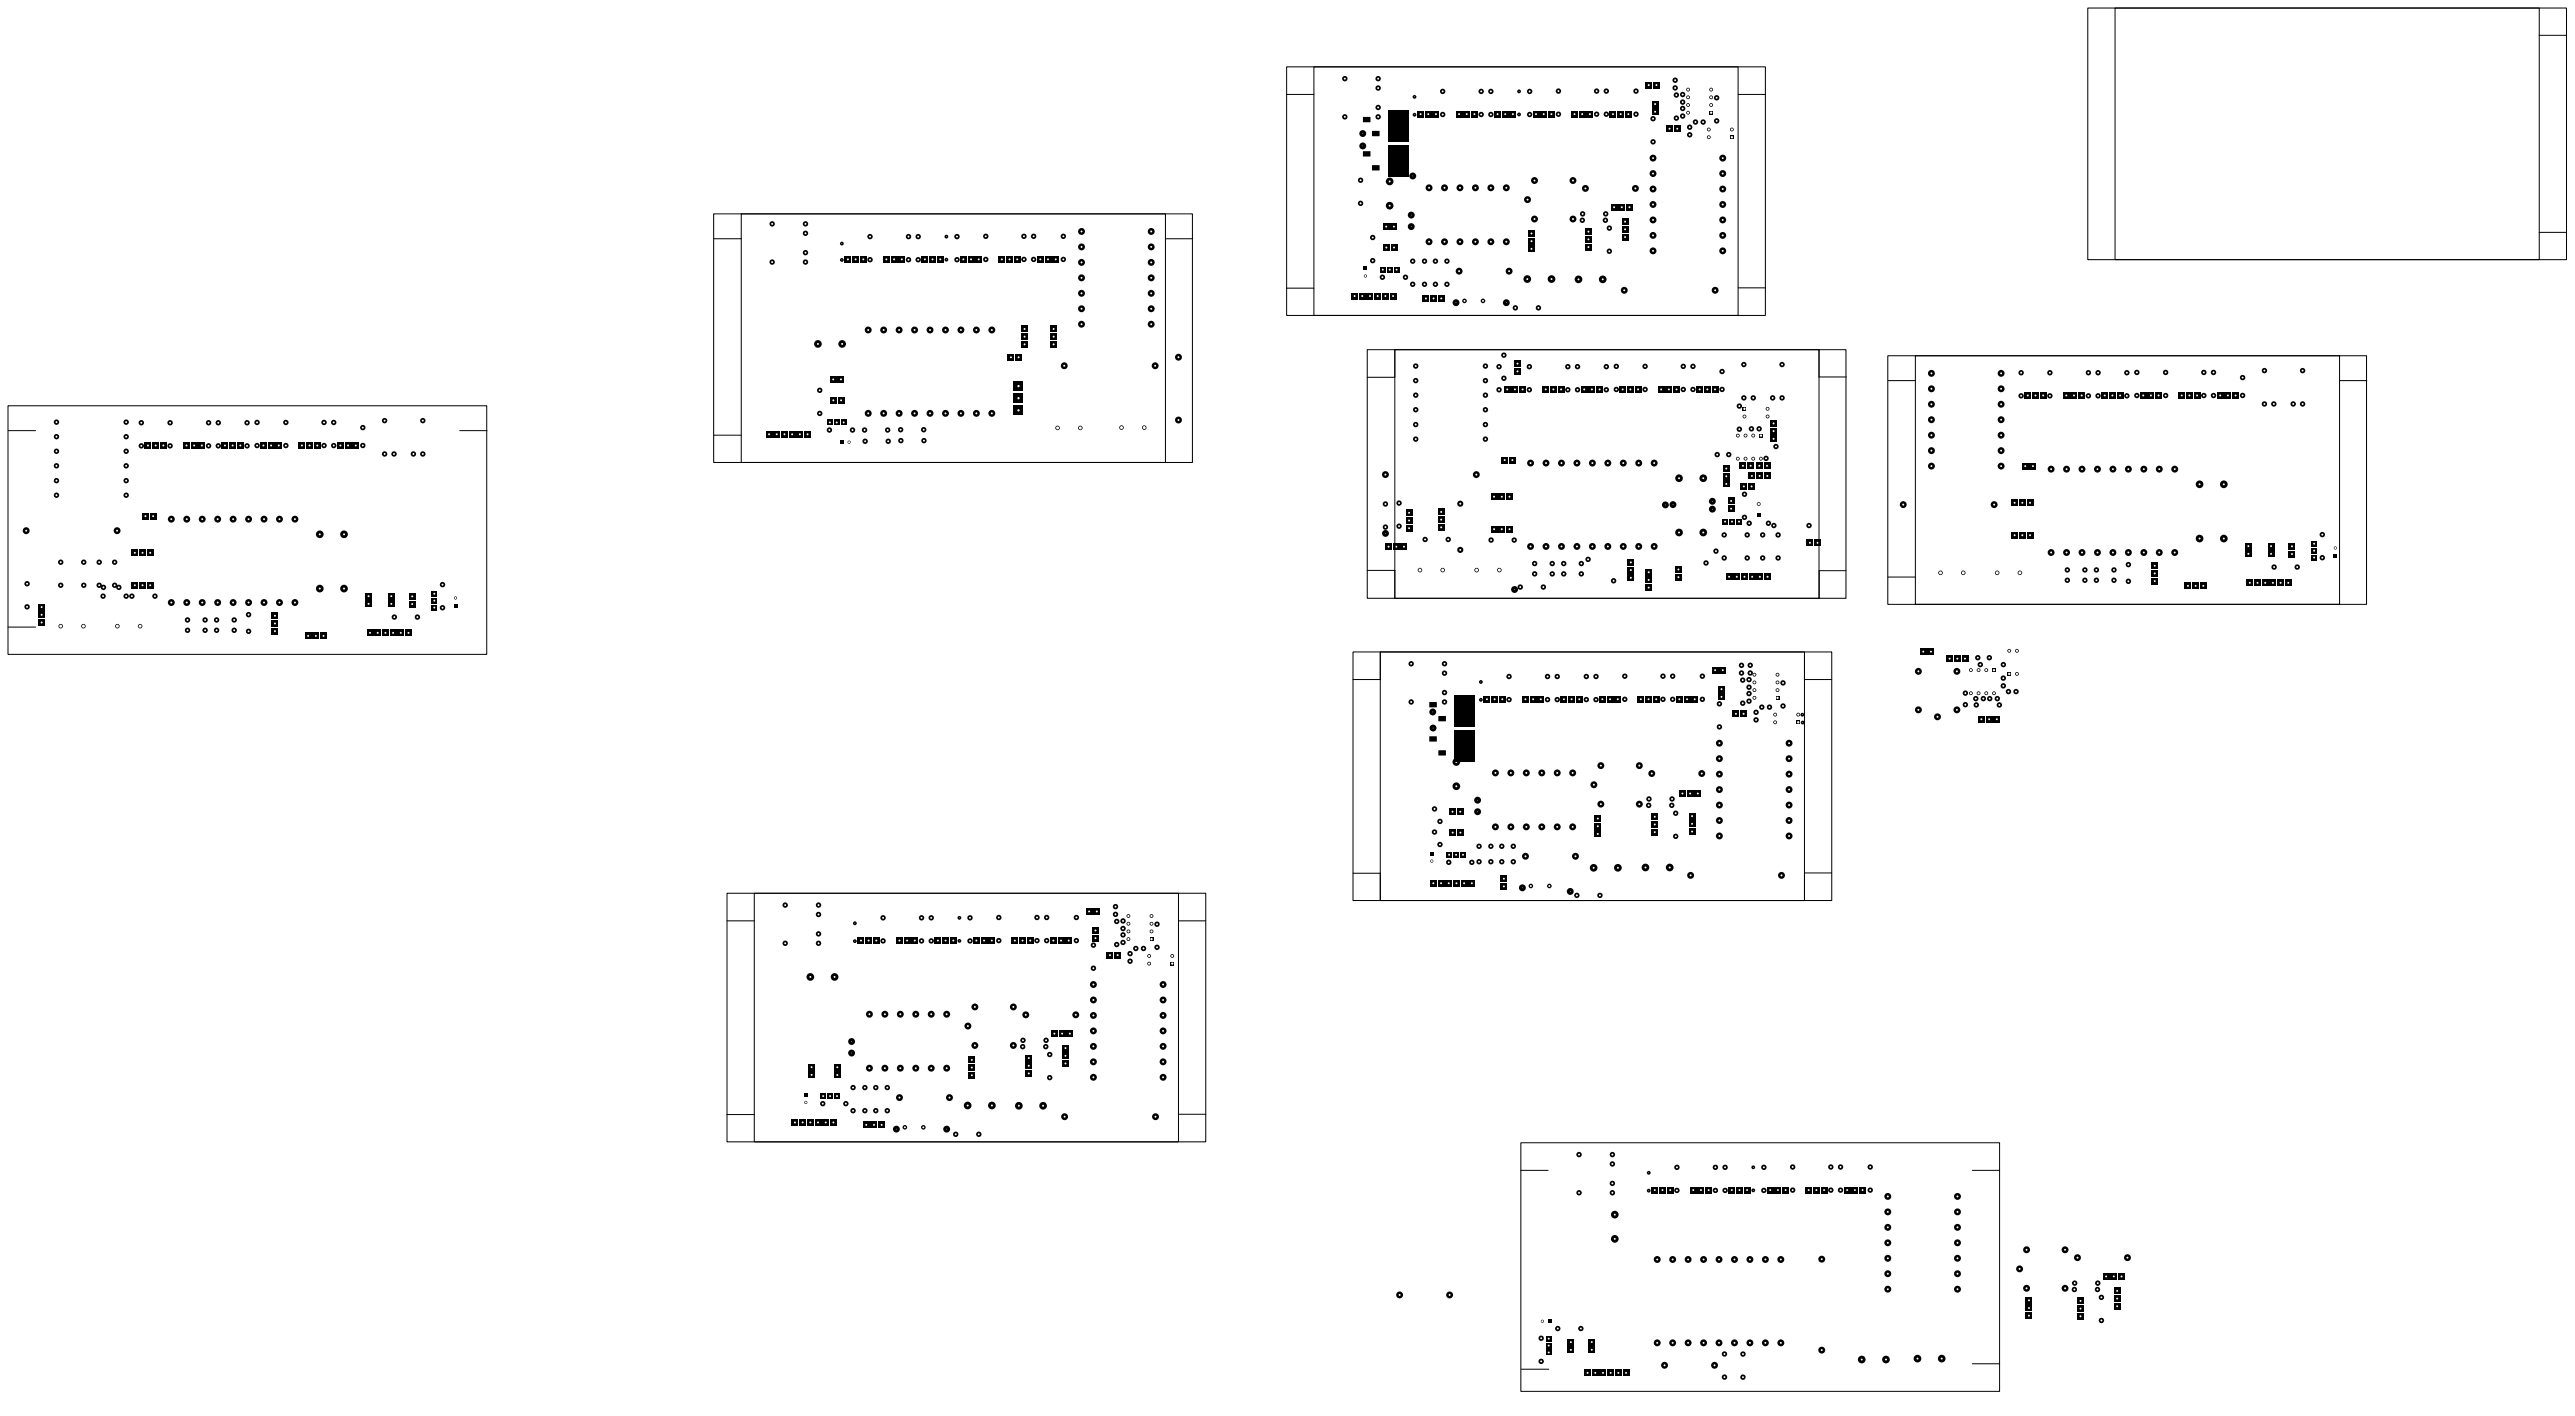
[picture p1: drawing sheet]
<svg xmlns="http://www.w3.org/2000/svg" width="850mm" height="467mm" viewBox="0 0 850 467" stroke-linecap="round" stroke-linejoin="round" font-family="sans-serif">
<circle cx="471.6" cy="62" r="1.14" fill="#000"/>
<circle cx="471.6" cy="61.9" r=".32" fill="#fff"/>
<circle cx="476.7" cy="62" r="1.14" fill="#000"/>
<circle cx="476.7" cy="61.9" r=".32" fill="#fff"/>
<circle cx="481.8" cy="62" r="1.14" fill="#000"/>
<circle cx="481.8" cy="61.9" r=".32" fill="#fff"/>
<circle cx="486.9" cy="62" r="1.14" fill="#000"/>
<circle cx="486.9" cy="61.9" r=".32" fill="#fff"/>
<circle cx="492" cy="62" r="1.14" fill="#000"/>
<circle cx="492" cy="61.9" r=".32" fill="#fff"/>
<circle cx="497.1" cy="62" r="1.14" fill="#000"/>
<circle cx="497.1" cy="61.9" r=".32" fill="#fff"/>
<circle cx="497.1" cy="79.8" r="1.14" fill="#000"/>
<circle cx="497.1" cy="79.7" r=".32" fill="#fff"/>
<circle cx="492" cy="79.8" r="1.14" fill="#000"/>
<circle cx="492" cy="79.7" r=".32" fill="#fff"/>
<circle cx="486.9" cy="79.8" r="1.14" fill="#000"/>
<circle cx="486.9" cy="79.7" r=".32" fill="#fff"/>
<circle cx="481.8" cy="79.8" r="1.14" fill="#000"/>
<circle cx="481.8" cy="79.7" r=".32" fill="#fff"/>
<circle cx="476.7" cy="79.8" r="1.14" fill="#000"/>
<circle cx="476.7" cy="79.7" r=".32" fill="#fff"/>
<circle cx="471.6" cy="79.8" r="1.14" fill="#000"/>
<circle cx="471.6" cy="79.7" r=".32" fill="#fff"/>
<circle cx="481.6" cy="89.5" r="1.14" fill="#000"/>
<circle cx="481.6" cy="89.4" r=".32" fill="#fff"/>
<circle cx="498.1" cy="89.5" r="1.14" fill="#000"/>
<circle cx="498.1" cy="89.4" r=".32" fill="#fff"/>
<circle cx="477.5" cy="86.2" r=".89" fill="#000"/>
<circle cx="477.5" cy="86.1" r=".32" fill="#fff"/>
<circle cx="477.5" cy="93.8" r=".89" fill="#000"/>
<circle cx="477.5" cy="93.8" r=".32" fill="#fff"/>
<circle cx="473.7" cy="86.2" r=".89" fill="#000"/>
<circle cx="473.7" cy="86.1" r=".32" fill="#fff"/>
<circle cx="473.7" cy="93.8" r=".89" fill="#000"/>
<circle cx="473.7" cy="93.8" r=".32" fill="#fff"/>
<circle cx="470.1" cy="93.8" r=".89" fill="#000"/>
<circle cx="470.1" cy="93.8" r=".32" fill="#fff"/>
<circle cx="470.1" cy="86.2" r=".89" fill="#000"/>
<circle cx="470.1" cy="86.1" r=".32" fill="#fff"/>
<circle cx="458.6" cy="59.9" r="1.27" fill="#000"/>
<circle cx="458.6" cy="59.8" r=".32" fill="#fff"/>
<circle cx="458.6" cy="67.9" r="1.27" fill="#000"/>
<circle cx="458.6" cy="67.8" r=".32" fill="#fff"/>
<circle cx="504.1" cy="92.1" r="1.27" fill="#000"/>
<circle cx="504.1" cy="92" r=".32" fill="#fff"/>
<circle cx="512.1" cy="92.1" r="1.27" fill="#000"/>
<circle cx="512.1" cy="92" r=".32" fill="#fff"/>
<circle cx="521" cy="92.2" r="1.27" fill="#000"/>
<circle cx="521" cy="92.1" r=".32" fill="#fff"/>
<circle cx="529" cy="92.2" r="1.27" fill="#000"/>
<circle cx="529" cy="92.1" r=".32" fill="#fff"/>
<path d="M523.2 80.5h2v2h-2z" fill="#000"/>
<circle cx="524.2" cy="81.5" r=".32" fill="#fff"/>
<path d="M523.2 77.9h2v2.1h-2z" fill="#000"/>
<circle cx="524.2" cy="78.9" r=".32" fill="#fff"/>
<path d="M523.2 75.4h2v2h-2z" fill="#000"/>
<circle cx="524.2" cy="76.4" r=".32" fill="#fff"/>
<circle cx="506.4" cy="72.3" r="1.14" fill="#000"/>
<circle cx="506.4" cy="72.2" r=".32" fill="#fff"/>
<circle cx="506.4" cy="59.6" r="1.14" fill="#000"/>
<circle cx="506.4" cy="59.5" r=".32" fill="#fff"/>
<circle cx="504.1" cy="65.9" r="1.14" fill="#000"/>
<circle cx="504.1" cy="65.8" r=".32" fill="#fff"/>
<circle cx="519.1" cy="59.6" r="1.14" fill="#000"/>
<circle cx="519.1" cy="59.5" r=".32" fill="#fff"/>
<circle cx="519.1" cy="72.3" r="1.14" fill="#000"/>
<circle cx="519.1" cy="72.2" r=".32" fill="#fff"/>
<circle cx="529.8" cy="72.7" r=".89" fill="#000"/>
<circle cx="529.8" cy="72.6" r=".32" fill="#fff"/>
<circle cx="522.2" cy="72.7" r=".89" fill="#000"/>
<circle cx="522.2" cy="72.6" r=".32" fill="#fff"/>
<circle cx="529.9" cy="70.6" r=".89" fill="#000"/>
<circle cx="529.9" cy="70.5" r=".32" fill="#fff"/>
<circle cx="522.3" cy="70.6" r=".89" fill="#000"/>
<circle cx="522.3" cy="70.5" r=".32" fill="#fff"/>
<circle cx="523.2" cy="62.2" r="1.14" fill="#000"/>
<circle cx="523.2" cy="62.1" r=".32" fill="#fff"/>
<circle cx="539.7" cy="62.2" r="1.14" fill="#000"/>
<circle cx="539.7" cy="62.1" r=".32" fill="#fff"/>
<path d="M536.8 67.3h2v2.1h-2z" fill="#000"/>
<circle cx="537.8" cy="68.3" r=".32" fill="#fff"/>
<path d="M534.2 67.3h2v2.1h-2z" fill="#000"/>
<circle cx="535.2" cy="68.3" r=".32" fill="#fff"/>
<path d="M531.7 67.3h2v2.1h-2z" fill="#000"/>
<circle cx="532.7" cy="68.3" r=".32" fill="#fff"/>
<circle cx="536.1" cy="95.8" r="1.14" fill="#000"/>
<circle cx="536.1" cy="95.7" r=".32" fill="#fff"/>
<circle cx="566.1" cy="95.8" r="1.14" fill="#000"/>
<circle cx="566.1" cy="95.7" r=".32" fill="#fff"/>
<circle cx="568.6" cy="52.2" r="1.14" fill="#000"/>
<circle cx="568.6" cy="52.1" r=".32" fill="#fff"/>
<circle cx="568.6" cy="57.3" r="1.14" fill="#000"/>
<circle cx="568.6" cy="57.2" r=".32" fill="#fff"/>
<circle cx="568.6" cy="62.4" r="1.14" fill="#000"/>
<circle cx="568.6" cy="62.3" r=".32" fill="#fff"/>
<circle cx="568.6" cy="67.5" r="1.14" fill="#000"/>
<circle cx="568.6" cy="67.4" r=".32" fill="#fff"/>
<circle cx="568.6" cy="72.6" r="1.14" fill="#000"/>
<circle cx="568.6" cy="72.5" r=".32" fill="#fff"/>
<circle cx="568.6" cy="77.7" r="1.14" fill="#000"/>
<circle cx="568.6" cy="77.6" r=".32" fill="#fff"/>
<circle cx="568.6" cy="82.8" r="1.14" fill="#000"/>
<circle cx="568.6" cy="82.7" r=".32" fill="#fff"/>
<circle cx="545.6" cy="82.8" r="1.14" fill="#000"/>
<circle cx="545.6" cy="82.7" r=".32" fill="#fff"/>
<circle cx="545.6" cy="77.7" r="1.14" fill="#000"/>
<circle cx="545.6" cy="77.6" r=".32" fill="#fff"/>
<circle cx="545.6" cy="72.6" r="1.14" fill="#000"/>
<circle cx="545.6" cy="72.5" r=".32" fill="#fff"/>
<circle cx="545.6" cy="67.5" r="1.14" fill="#000"/>
<circle cx="545.6" cy="67.4" r=".32" fill="#fff"/>
<circle cx="545.6" cy="62.4" r="1.14" fill="#000"/>
<circle cx="545.6" cy="62.3" r=".32" fill="#fff"/>
<circle cx="545.6" cy="57.3" r="1.14" fill="#000"/>
<circle cx="545.6" cy="57.2" r=".32" fill="#fff"/>
<circle cx="545.6" cy="52.2" r="1.14" fill="#000"/>
<circle cx="545.6" cy="52.1" r=".32" fill="#fff"/>
<path d="M535.3 77.2h2v2h-2z" fill="#000"/>
<circle cx="536.3" cy="78.2" r=".32" fill="#fff"/>
<path d="M535.3 74.6h2v2.1h-2z" fill="#000"/>
<circle cx="536.3" cy="75.6" r=".32" fill="#fff"/>
<path d="M535.3 72.1h2v2h-2z" fill="#000"/>
<circle cx="536.3" cy="73.1" r=".32" fill="#fff"/>
<path d="M564.1 36.5h1.3v1.3h-1.3z" fill="#000"/>
<circle cx="564.7" cy="37.2" r=".38" fill="#fff"/>
<circle cx="564.7" cy="34.6" r=".63" fill="#000"/>
<circle cx="564.7" cy="34.6" r=".38" fill="#fff"/>
<circle cx="564.7" cy="32.1" r=".63" fill="#000"/>
<circle cx="564.7" cy="32.1" r=".38" fill="#fff"/>
<circle cx="564.7" cy="29.6" r=".63" fill="#000"/>
<circle cx="564.7" cy="29.6" r=".38" fill="#fff"/>
<circle cx="557.1" cy="29.6" r=".63" fill="#000"/>
<circle cx="557.1" cy="29.6" r=".38" fill="#fff"/>
<circle cx="557.1" cy="32.1" r=".63" fill="#000"/>
<circle cx="557.1" cy="32.1" r=".38" fill="#fff"/>
<circle cx="557.1" cy="34.6" r=".63" fill="#000"/>
<circle cx="557.1" cy="34.6" r=".38" fill="#fff"/>
<circle cx="557.1" cy="37.2" r=".63" fill="#000"/>
<circle cx="557.1" cy="37.2" r=".38" fill="#fff"/>
<circle cx="555.3" cy="31.2" r=".89" fill="#000"/>
<circle cx="555.3" cy="31.2" r=".32" fill="#fff"/>
<circle cx="555.3" cy="33.7" r=".89" fill="#000"/>
<circle cx="555.3" cy="33.7" r=".32" fill="#fff"/>
<circle cx="555.3" cy="35.8" r=".89" fill="#000"/>
<circle cx="555.3" cy="35.8" r=".32" fill="#fff"/>
<circle cx="555.3" cy="38.3" r=".89" fill="#000"/>
<circle cx="555.3" cy="38.3" r=".32" fill="#fff"/>
<circle cx="553.3" cy="31.3" r=".89" fill="#000"/>
<circle cx="553.3" cy="31.3" r=".32" fill="#fff"/>
<circle cx="553.3" cy="39" r=".89" fill="#000"/>
<circle cx="553.3" cy="39" r=".32" fill="#fff"/>
<path d="M550 41.4h2v2.1h-2z" fill="#000"/>
<circle cx="551" cy="42.5" r=".32" fill="#fff"/>
<path d="M552.5 41.4h2.1v2.1h-2.1z" fill="#000"/>
<circle cx="553.6" cy="42.5" r=".32" fill="#fff"/>
<circle cx="552.9" cy="26.5" r=".89" fill="#000"/>
<circle cx="552.9" cy="26.5" r=".32" fill="#fff"/>
<circle cx="552.9" cy="29" r=".89" fill="#000"/>
<circle cx="552.9" cy="29" r=".32" fill="#fff"/>
<circle cx="559.6" cy="40.3" r=".89" fill="#000"/>
<circle cx="559.6" cy="40.3" r=".32" fill="#fff"/>
<circle cx="562.1" cy="40.3" r=".89" fill="#000"/>
<circle cx="562.1" cy="40.3" r=".32" fill="#fff"/>
<circle cx="566.6" cy="32.3" r=".89" fill="#000"/>
<circle cx="566.6" cy="32.3" r=".32" fill="#fff"/>
<circle cx="566.6" cy="39.9" r=".89" fill="#000"/>
<circle cx="566.6" cy="39.9" r=".32" fill="#fff"/>
<path d="M570.9 44.6h1.3v1.3h-1.3z" fill="#000"/>
<circle cx="571.6" cy="45.3" r=".38" fill="#fff"/>
<circle cx="571.6" cy="42.7" r=".63" fill="#000"/>
<circle cx="571.6" cy="42.7" r=".38" fill="#fff"/>
<circle cx="564" cy="42.7" r=".63" fill="#000"/>
<circle cx="564" cy="42.7" r=".38" fill="#fff"/>
<circle cx="564" cy="45.3" r=".63" fill="#000"/>
<circle cx="564" cy="45.3" r=".38" fill="#fff"/>
<circle cx="557.7" cy="42" r=".89" fill="#000"/>
<circle cx="557.7" cy="42" r=".32" fill="#fff"/>
<circle cx="557.7" cy="44.5" r=".89" fill="#000"/>
<circle cx="557.7" cy="44.5" r=".32" fill="#fff"/>
<path d="M504.4 76h2v2h-2z" fill="#000"/>
<circle cx="505.4" cy="77" r=".32" fill="#fff"/>
<path d="M504.4 78.5h2v2.1h-2z" fill="#000"/>
<circle cx="505.4" cy="79.5" r=".32" fill="#fff"/>
<path d="M504.4 81.1h2v2h-2z" fill="#000"/>
<circle cx="505.4" cy="82.1" r=".32" fill="#fff"/>
<path d="M458.2 36.4h6.8v10.5h-6.8zM458.2 47.7h6.8v10.5h-6.8z" fill="#000"/>
<g fill="#000">
<path d="M449.9 38.6h2.3l.1 1.6-2.4 .1z" fill-rule="evenodd"/>
<path d="M449.9 49.9h2.3l.1 1.6-2.4 .1z" fill-rule="evenodd"/>
<path d="M452.9 43.2h2.3l.1 1.6-2.4 .1z" fill-rule="evenodd"/>
<path d="M452.9 54.5h2.3l.1 1.6-2.4 .1z" fill-rule="evenodd"/>
<circle cx="545.6" cy="39.2" r=".89"/>
</g>
<circle cx="545.6" cy="39.2" r=".32" fill="#fff"/>
<circle cx="545.6" cy="46.8" r=".89" fill="#000"/>
<circle cx="545.6" cy="46.8" r=".32" fill="#fff"/>
<circle cx="531.1" cy="75.3" r=".89" fill="#000"/>
<circle cx="531.1" cy="75.2" r=".32" fill="#fff"/>
<circle cx="531.1" cy="82.9" r=".89" fill="#000"/>
<circle cx="531.1" cy="82.9" r=".32" fill="#fff"/>
<path d="M545.2 33.3h2.1v2h-2.1z" fill="#000"/>
<circle cx="546.2" cy="34.3" r=".32" fill="#fff"/>
<path d="M545.2 35.8h2.1v2.1h-2.1z" fill="#000"/>
<circle cx="546.2" cy="36.9" r=".32" fill="#fff"/>
<path d="M545.7 27h2v2.1h-2z" fill="#000"/>
<circle cx="546.7" cy="28.1" r=".32" fill="#fff"/>
<path d="M543.1 27h2.1v2.1h-2.1z" fill="#000"/>
<circle cx="544.1" cy="28.1" r=".32" fill="#fff"/>
<circle cx="500.1" cy="101.6" r=".89" fill="#000"/>
<circle cx="500.1" cy="101.5" r=".32" fill="#fff"/>
<circle cx="507.7" cy="101.6" r=".89" fill="#000"/>
<circle cx="507.7" cy="101.5" r=".32" fill="#fff"/>
<path d="M456.5 80.6h2v2.1h-2z" fill="#000"/>
<circle cx="457.5" cy="81.6" r=".32" fill="#fff"/>
<path d="M459.1 80.6h2v2.1h-2z" fill="#000"/>
<circle cx="460.1" cy="81.6" r=".32" fill="#fff"/>
<path d="M455.4 88h1.9v1.9h-1.9z" fill="#000"/>
<circle cx="456.4" cy="88.9" r=".32" fill="#fff"/>
<path d="M457.7 88h1.9v1.9h-1.9z" fill="#000"/>
<circle cx="458.7" cy="88.9" r=".32" fill="#fff"/>
<path d="M460 88h1.9v1.9h-1.9z" fill="#000"/>
<circle cx="460.9" cy="88.9" r=".32" fill="#fff"/>
<circle cx="456.2" cy="91.5" r=".89" fill="#000"/>
<circle cx="456.2" cy="91.4" r=".32" fill="#fff"/>
<circle cx="463.9" cy="91.5" r=".89" fill="#000"/>
<circle cx="463.9" cy="91.4" r=".32" fill="#fff"/>
<path d="M456.5 73.7h2v2.1h-2z" fill="#000"/>
<circle cx="457.5" cy="74.7" r=".32" fill="#fff"/>
<path d="M459 73.7h2v2.1h-2z" fill="#000"/>
<circle cx="460" cy="74.7" r=".32" fill="#fff"/>
<path d="M469.6 97.4h2v2.1h-2z" fill="#000"/>
<circle cx="470.6" cy="98.4" r=".32" fill="#fff"/>
<path d="M472.1 97.4h2v2.1h-2z" fill="#000"/>
<circle cx="473.1" cy="98.4" r=".32" fill="#fff"/>
<path d="M474.7 97.4h2v2.1h-2z" fill="#000"/>
<circle cx="475.7" cy="98.4" r=".32" fill="#fff"/>
<path d="M450.1 88h1.1v1.1h-1.1z" fill="#000"/>
<circle cx="450.6" cy="91" r=".52" fill="#000"/>
<circle cx="450.6" cy="91" r=".35" fill="#fff"/>
<circle cx="489.4" cy="99.3" r=".76" fill="#000"/>
<circle cx="489.4" cy="99.2" r=".32" fill="#fff"/>
<circle cx="483.3" cy="99.3" r=".76" fill="#000"/>
<circle cx="483.3" cy="99.2" r=".32" fill="#fff"/>
<path d="M467.8 36.6h2v2.1h-2z" fill="#000"/>
<circle cx="468.8" cy="37.6" r=".32" fill="#fff"/>
<path d="M470.4 36.6h2v2.1h-2z" fill="#000"/>
<circle cx="471.4" cy="37.6" r=".32" fill="#fff"/>
<path d="M472.9 36.6h2v2.1h-2z" fill="#000"/>
<circle cx="473.9" cy="37.6" r=".32" fill="#fff"/>
<path d="M518.6 36.6h2v2.1h-2z" fill="#000"/>
<circle cx="519.6" cy="37.6" r=".32" fill="#fff"/>
<path d="M521.2 36.6h2v2.1h-2z" fill="#000"/>
<circle cx="522.2" cy="37.6" r=".32" fill="#fff"/>
<path d="M523.7 36.6h2v2.1h-2z" fill="#000"/>
<circle cx="524.7" cy="37.6" r=".32" fill="#fff"/>
<path d="M480.5 36.6h2v2.1h-2z" fill="#000"/>
<circle cx="481.5" cy="37.6" r=".32" fill="#fff"/>
<path d="M483.1 36.6h2v2.1h-2z" fill="#000"/>
<circle cx="484.1" cy="37.6" r=".32" fill="#fff"/>
<path d="M531.3 36.6h2v2.1h-2z" fill="#000"/>
<circle cx="532.3" cy="37.6" r=".32" fill="#fff"/>
<path d="M485.6 36.6h2v2.1h-2z" fill="#000"/>
<circle cx="486.6" cy="37.6" r=".32" fill="#fff"/>
<path d="M533.9 36.6h2v2.1h-2z" fill="#000"/>
<circle cx="534.9" cy="37.6" r=".32" fill="#fff"/>
<path d="M536.4 36.6h2v2.1h-2z" fill="#000"/>
<circle cx="537.4" cy="37.6" r=".32" fill="#fff"/>
<path d="M493.2 36.6h2v2.1h-2z" fill="#000"/>
<circle cx="494.2" cy="37.6" r=".32" fill="#fff"/>
<path d="M495.8 36.6h2v2.1h-2z" fill="#000"/>
<circle cx="496.8" cy="37.6" r=".32" fill="#fff"/>
<path d="M498.3 36.6h2v2.1h-2z" fill="#000"/>
<circle cx="499.3" cy="37.6" r=".32" fill="#fff"/>
<path d="M505.9 36.6h2v2.1h-2z" fill="#000"/>
<circle cx="506.9" cy="37.6" r=".32" fill="#fff"/>
<path d="M508.5 36.6h2v2.1h-2z" fill="#000"/>
<circle cx="509.5" cy="37.6" r=".32" fill="#fff"/>
<path d="M511 36.6h2v2.1h-2z" fill="#000"/>
<circle cx="512" cy="37.6" r=".32" fill="#fff"/>
<circle cx="476.1" cy="30.2" r=".89" fill="#000"/>
<circle cx="476.1" cy="30.1" r=".32" fill="#fff"/>
<circle cx="476.1" cy="37.8" r=".89" fill="#000"/>
<circle cx="476.1" cy="37.8" r=".32" fill="#fff"/>
<circle cx="488.8" cy="30.2" r=".89" fill="#000"/>
<circle cx="488.8" cy="30.1" r=".32" fill="#fff"/>
<circle cx="488.8" cy="37.8" r=".89" fill="#000"/>
<circle cx="488.8" cy="37.8" r=".32" fill="#fff"/>
<circle cx="492" cy="30.2" r=".89" fill="#000"/>
<circle cx="492" cy="30.1" r=".32" fill="#fff"/>
<circle cx="492" cy="37.8" r=".89" fill="#000"/>
<circle cx="492" cy="37.8" r=".32" fill="#fff"/>
<circle cx="504.8" cy="30.2" r=".89" fill="#000"/>
<circle cx="504.8" cy="30.1" r=".32" fill="#fff"/>
<circle cx="504.8" cy="37.8" r=".89" fill="#000"/>
<circle cx="504.8" cy="37.8" r=".32" fill="#fff"/>
<circle cx="514.3" cy="30.1" r=".89" fill="#000"/>
<circle cx="514.3" cy="30" r=".32" fill="#fff"/>
<circle cx="514.3" cy="37.7" r=".89" fill="#000"/>
<circle cx="514.3" cy="37.7" r=".32" fill="#fff"/>
<circle cx="526.9" cy="30.1" r=".89" fill="#000"/>
<circle cx="526.9" cy="30" r=".32" fill="#fff"/>
<circle cx="526.9" cy="37.7" r=".89" fill="#000"/>
<circle cx="526.9" cy="37.7" r=".32" fill="#fff"/>
<circle cx="539.9" cy="30.1" r=".89" fill="#000"/>
<circle cx="539.9" cy="30" r=".32" fill="#fff"/>
<circle cx="539.9" cy="37.7" r=".89" fill="#000"/>
<circle cx="539.9" cy="37.7" r=".32" fill="#fff"/>
<circle cx="530.1" cy="30.1" r=".89" fill="#000"/>
<circle cx="530.1" cy="30" r=".32" fill="#fff"/>
<circle cx="530.1" cy="37.7" r=".89" fill="#000"/>
<circle cx="530.1" cy="37.7" r=".32" fill="#fff"/>
<circle cx="466.8" cy="37.9" r=".63" fill="#000"/>
<circle cx="466.8" cy="37.8" r=".12" fill="#fff"/>
<circle cx="466.8" cy="32" r=".63" fill="#000"/>
<circle cx="466.8" cy="31.9" r=".12" fill="#fff"/>
<circle cx="466.2" cy="93.8" r=".89" fill="#000"/>
<circle cx="466.2" cy="93.8" r=".32" fill="#fff"/>
<circle cx="466.2" cy="86.2" r=".89" fill="#000"/>
<circle cx="466.2" cy="86.1" r=".32" fill="#fff"/>
<circle cx="449" cy="59.5" r=".89" fill="#000"/>
<circle cx="449" cy="59.4" r=".32" fill="#fff"/>
<circle cx="449" cy="67.1" r=".89" fill="#000"/>
<circle cx="449" cy="67.1" r=".32" fill="#fff"/>
<circle cx="501.3" cy="30.2" r=".63" fill="#000"/>
<circle cx="501.3" cy="30.1" r=".12" fill="#fff"/>
<circle cx="501.3" cy="37.8" r=".63" fill="#000"/>
<circle cx="501.3" cy="37.7" r=".12" fill="#fff"/>
<circle cx="449.8" cy="44.1" r="1.14" fill="#000"/>
<circle cx="449.8" cy="44" r=".12" fill="#fff"/>
<circle cx="449.8" cy="48.2" r="1.14" fill="#000"/>
<circle cx="449.8" cy="48.1" r=".12" fill="#fff"/>
<circle cx="453" cy="78.4" r=".89" fill="#000"/>
<circle cx="453" cy="78.3" r=".32" fill="#fff"/>
<circle cx="453" cy="86" r=".89" fill="#000"/>
<circle cx="453" cy="86" r=".32" fill="#fff"/>
<circle cx="497.1" cy="99.9" r="1.14" fill="#000"/>
<circle cx="497.1" cy="99.8" r=".12" fill="#fff"/>
<circle cx="480.5" cy="99.9" r="1.14" fill="#000"/>
<circle cx="480.5" cy="99.8" r=".12" fill="#fff"/>
<path d="M496.4 127.4h2v2.1h-2z" fill="#000"/>
<circle cx="497.4" cy="128.4" r=".32" fill="#fff"/>
<path d="M499 127.4h2v2.1h-2z" fill="#000"/>
<circle cx="500" cy="128.4" r=".32" fill="#fff"/>
<path d="M501.5 127.4h2v2.1h-2z" fill="#000"/>
<circle cx="502.5" cy="128.4" r=".32" fill="#fff"/>
<path d="M547.2 127.4h2v2.1h-2z" fill="#000"/>
<circle cx="548.2" cy="128.4" r=".32" fill="#fff"/>
<path d="M549.8 127.4h2v2.1h-2z" fill="#000"/>
<circle cx="550.8" cy="128.4" r=".32" fill="#fff"/>
<path d="M552.3 127.4h2v2.1h-2z" fill="#000"/>
<circle cx="553.3" cy="128.4" r=".32" fill="#fff"/>
<path d="M509.1 127.4h2v2.1h-2z" fill="#000"/>
<circle cx="510.1" cy="128.4" r=".32" fill="#fff"/>
<path d="M511.7 127.4h2v2.1h-2z" fill="#000"/>
<circle cx="512.7" cy="128.4" r=".32" fill="#fff"/>
<path d="M559.9 127.4h2v2.1h-2z" fill="#000"/>
<circle cx="560.9" cy="128.4" r=".32" fill="#fff"/>
<path d="M514.2 127.4h2v2.1h-2z" fill="#000"/>
<circle cx="515.2" cy="128.4" r=".32" fill="#fff"/>
<path d="M562.5 127.4h2v2.1h-2z" fill="#000"/>
<circle cx="563.5" cy="128.4" r=".32" fill="#fff"/>
<path d="M565 127.4h2v2.1h-2z" fill="#000"/>
<circle cx="566" cy="128.4" r=".32" fill="#fff"/>
<path d="M521.8 127.4h2v2.1h-2z" fill="#000"/>
<circle cx="522.8" cy="128.4" r=".32" fill="#fff"/>
<path d="M524.4 127.4h2v2.1h-2z" fill="#000"/>
<circle cx="525.4" cy="128.4" r=".32" fill="#fff"/>
<path d="M526.9 127.4h2v2.1h-2z" fill="#000"/>
<circle cx="527.9" cy="128.4" r=".32" fill="#fff"/>
<path d="M534.5 127.4h2v2.1h-2z" fill="#000"/>
<circle cx="535.5" cy="128.4" r=".32" fill="#fff"/>
<path d="M537.1 127.4h2v2.1h-2z" fill="#000"/>
<circle cx="538.1" cy="128.4" r=".32" fill="#fff"/>
<path d="M539.6 127.4h2v2.1h-2z" fill="#000"/>
<circle cx="540.6" cy="128.4" r=".32" fill="#fff"/>
<circle cx="504.7" cy="121" r=".89" fill="#000"/>
<circle cx="504.7" cy="120.9" r=".32" fill="#fff"/>
<circle cx="504.7" cy="128.6" r=".89" fill="#000"/>
<circle cx="504.7" cy="128.6" r=".32" fill="#fff"/>
<circle cx="517.4" cy="121" r=".89" fill="#000"/>
<circle cx="517.4" cy="120.9" r=".32" fill="#fff"/>
<circle cx="517.4" cy="128.6" r=".89" fill="#000"/>
<circle cx="517.4" cy="128.6" r=".32" fill="#fff"/>
<circle cx="520.6" cy="121" r=".89" fill="#000"/>
<circle cx="520.6" cy="120.9" r=".32" fill="#fff"/>
<circle cx="520.6" cy="128.6" r=".89" fill="#000"/>
<circle cx="520.6" cy="128.6" r=".32" fill="#fff"/>
<circle cx="533.4" cy="120.9" r=".89" fill="#000"/>
<circle cx="533.4" cy="120.8" r=".32" fill="#fff"/>
<circle cx="533.4" cy="128.5" r=".89" fill="#000"/>
<circle cx="533.4" cy="128.5" r=".32" fill="#fff"/>
<circle cx="542.9" cy="120.9" r=".89" fill="#000"/>
<circle cx="542.9" cy="120.8" r=".32" fill="#fff"/>
<circle cx="542.9" cy="128.5" r=".89" fill="#000"/>
<circle cx="542.9" cy="128.5" r=".32" fill="#fff"/>
<circle cx="555.5" cy="120.9" r=".89" fill="#000"/>
<circle cx="555.5" cy="120.8" r=".32" fill="#fff"/>
<circle cx="555.5" cy="128.5" r=".89" fill="#000"/>
<circle cx="555.5" cy="128.5" r=".32" fill="#fff"/>
<circle cx="494.7" cy="121" r=".89" fill="#000"/>
<circle cx="494.7" cy="120.9" r=".32" fill="#fff"/>
<circle cx="494.7" cy="128.6" r=".89" fill="#000"/>
<circle cx="494.7" cy="128.6" r=".32" fill="#fff"/>
<circle cx="558.7" cy="120.9" r=".89" fill="#000"/>
<circle cx="558.7" cy="120.8" r=".32" fill="#fff"/>
<circle cx="558.7" cy="128.5" r=".89" fill="#000"/>
<circle cx="558.7" cy="128.5" r=".32" fill="#fff"/>
<circle cx="505.1" cy="152.8" r="1.14" fill="#000"/>
<circle cx="505.1" cy="152.7" r=".32" fill="#fff"/>
<circle cx="510.2" cy="152.8" r="1.14" fill="#000"/>
<circle cx="510.2" cy="152.7" r=".32" fill="#fff"/>
<circle cx="515.3" cy="152.8" r="1.14" fill="#000"/>
<circle cx="515.3" cy="152.7" r=".32" fill="#fff"/>
<circle cx="520.4" cy="152.8" r="1.14" fill="#000"/>
<circle cx="520.4" cy="152.7" r=".32" fill="#fff"/>
<circle cx="525.5" cy="152.8" r="1.14" fill="#000"/>
<circle cx="525.5" cy="152.7" r=".32" fill="#fff"/>
<circle cx="530.6" cy="152.8" r="1.14" fill="#000"/>
<circle cx="530.6" cy="152.7" r=".32" fill="#fff"/>
<circle cx="535.7" cy="152.8" r="1.14" fill="#000"/>
<circle cx="535.7" cy="152.7" r=".32" fill="#fff"/>
<circle cx="540.8" cy="152.8" r="1.14" fill="#000"/>
<circle cx="540.8" cy="152.7" r=".32" fill="#fff"/>
<circle cx="545.9" cy="152.8" r="1.14" fill="#000"/>
<circle cx="545.9" cy="152.7" r=".32" fill="#fff"/>
<circle cx="505.1" cy="180.3" r="1.14" fill="#000"/>
<circle cx="505.1" cy="180.2" r=".32" fill="#fff"/>
<circle cx="510.2" cy="180.3" r="1.14" fill="#000"/>
<circle cx="510.2" cy="180.2" r=".32" fill="#fff"/>
<circle cx="515.3" cy="180.3" r="1.14" fill="#000"/>
<circle cx="515.3" cy="180.2" r=".32" fill="#fff"/>
<circle cx="520.4" cy="180.3" r="1.14" fill="#000"/>
<circle cx="520.4" cy="180.2" r=".32" fill="#fff"/>
<circle cx="525.5" cy="180.3" r="1.14" fill="#000"/>
<circle cx="525.5" cy="180.2" r=".32" fill="#fff"/>
<circle cx="530.6" cy="180.3" r="1.14" fill="#000"/>
<circle cx="530.6" cy="180.2" r=".32" fill="#fff"/>
<circle cx="535.7" cy="180.3" r="1.14" fill="#000"/>
<circle cx="535.7" cy="180.2" r=".32" fill="#fff"/>
<circle cx="540.8" cy="180.3" r="1.14" fill="#000"/>
<circle cx="540.8" cy="180.2" r=".32" fill="#fff"/>
<circle cx="545.9" cy="180.3" r="1.14" fill="#000"/>
<circle cx="545.9" cy="180.2" r=".32" fill="#fff"/>
<circle cx="494.8" cy="188.1" r=".75" fill="#000"/>
<circle cx="494.8" cy="188" r=".5" fill="#fff"/>
<circle cx="487.3" cy="188.1" r=".75" fill="#000"/>
<circle cx="487.3" cy="188" r=".5" fill="#fff"/>
<circle cx="476.1" cy="188.1" r=".75" fill="#000"/>
<circle cx="476.1" cy="188" r=".5" fill="#fff"/>
<circle cx="468.6" cy="188.1" r=".75" fill="#000"/>
<circle cx="468.6" cy="188" r=".5" fill="#fff"/>
<circle cx="487.2" cy="156.6" r="1.14" fill="#000"/>
<circle cx="487.2" cy="156.5" r=".32" fill="#fff"/>
<circle cx="457.2" cy="156.6" r="1.14" fill="#000"/>
<circle cx="457.2" cy="156.5" r=".32" fill="#fff"/>
<circle cx="562.1" cy="157.8" r="1.27" fill="#000"/>
<circle cx="562.1" cy="157.7" r=".32" fill="#fff"/>
<circle cx="554.1" cy="157.8" r="1.27" fill="#000"/>
<circle cx="554.1" cy="157.7" r=".32" fill="#fff"/>
<path d="M582.3 189.2h2.1v2.1h-2.1z" fill="#000"/>
<circle cx="583.4" cy="190.2" r=".32" fill="#fff"/>
<path d="M579.8 189.2h2v2.1h-2z" fill="#000"/>
<circle cx="580.8" cy="190.2" r=".32" fill="#fff"/>
<path d="M577.3 189.2h2v2.1h-2z" fill="#000"/>
<circle cx="578.3" cy="190.2" r=".32" fill="#fff"/>
<path d="M574.7 189.2h2v2.1h-2z" fill="#000"/>
<circle cx="575.7" cy="190.2" r=".32" fill="#fff"/>
<path d="M572.2 189.2h2v2.1h-2z" fill="#000"/>
<circle cx="573.2" cy="190.2" r=".32" fill="#fff"/>
<path d="M569.6 189.2h2.1v2.1h-2.1z" fill="#000"/>
<circle cx="570.7" cy="190.2" r=".32" fill="#fff"/>
<circle cx="466.3" cy="58.1" r="1.14" fill="#000"/>
<circle cx="466.3" cy="58" r=".12" fill="#fff"/>
<circle cx="465.8" cy="71" r="1.14" fill="#000"/>
<circle cx="465.8" cy="70.9" r=".12" fill="#fff"/>
<circle cx="465.8" cy="74.8" r="1.14" fill="#000"/>
<circle cx="465.8" cy="74.7" r=".12" fill="#fff"/>
<circle cx="478.4" cy="427.2" r="1.14" fill="#000"/>
<circle cx="478.4" cy="427.1" r=".32" fill="#fff"/>
<circle cx="461.9" cy="427.2" r="1.14" fill="#000"/>
<circle cx="461.9" cy="427.1" r=".32" fill="#fff"/>
<path d="M446 96.6h2.1v2.1h-2.1z" fill="#000"/>
<circle cx="447.1" cy="97.6" r=".32" fill="#fff"/>
<path d="M448.6 96.6h2v2.1h-2z" fill="#000"/>
<circle cx="449.6" cy="97.6" r=".32" fill="#fff"/>
<path d="M451.1 96.6h2v2.1h-2z" fill="#000"/>
<circle cx="452.1" cy="97.6" r=".32" fill="#fff"/>
<path d="M453.7 96.6h2v2.1h-2z" fill="#000"/>
<circle cx="454.7" cy="97.6" r=".32" fill="#fff"/>
<path d="M456.2 96.6h2v2.1h-2z" fill="#000"/>
<circle cx="457.2" cy="97.6" r=".32" fill="#fff"/>
<path d="M458.7 96.6h2.1v2.1h-2.1z" fill="#000"/>
<circle cx="459.8" cy="97.6" r=".32" fill="#fff"/>
<circle cx="614.4" cy="448.5" r="1.27" fill="#000"/>
<circle cx="614.4" cy="448.4" r=".32" fill="#fff"/>
<circle cx="622.4" cy="448.5" r="1.27" fill="#000"/>
<circle cx="622.4" cy="448.4" r=".32" fill="#fff"/>
<circle cx="632.8" cy="448.2" r="1.27" fill="#000"/>
<circle cx="632.8" cy="448.1" r=".32" fill="#fff"/>
<circle cx="640.8" cy="448.2" r="1.27" fill="#000"/>
<circle cx="640.8" cy="448.1" r=".32" fill="#fff"/>
<path d="M685.6 433.2h2v2h-2z" fill="#000"/>
<circle cx="686.6" cy="434.2" r=".32" fill="#fff"/>
<path d="M685.6 430.6h2v2.1h-2z" fill="#000"/>
<circle cx="686.6" cy="431.6" r=".32" fill="#fff"/>
<path d="M685.6 428.1h2v2h-2z" fill="#000"/>
<circle cx="686.6" cy="429.1" r=".32" fill="#fff"/>
<circle cx="668.8" cy="425" r="1.14" fill="#000"/>
<circle cx="668.8" cy="424.9" r=".32" fill="#fff"/>
<circle cx="668.8" cy="412.3" r="1.14" fill="#000"/>
<circle cx="668.8" cy="412.2" r=".32" fill="#fff"/>
<circle cx="666.5" cy="418.6" r="1.14" fill="#000"/>
<circle cx="666.5" cy="418.5" r=".32" fill="#fff"/>
<circle cx="681.5" cy="412.3" r="1.14" fill="#000"/>
<circle cx="681.5" cy="412.2" r=".32" fill="#fff"/>
<circle cx="681.5" cy="425" r="1.14" fill="#000"/>
<circle cx="681.5" cy="424.9" r=".32" fill="#fff"/>
<circle cx="692.2" cy="425.4" r=".89" fill="#000"/>
<circle cx="692.2" cy="425.3" r=".32" fill="#fff"/>
<circle cx="684.6" cy="425.4" r=".89" fill="#000"/>
<circle cx="684.6" cy="425.3" r=".32" fill="#fff"/>
<circle cx="692.3" cy="423.3" r=".89" fill="#000"/>
<circle cx="692.3" cy="423.2" r=".32" fill="#fff"/>
<circle cx="684.7" cy="423.3" r=".89" fill="#000"/>
<circle cx="684.7" cy="423.2" r=".32" fill="#fff"/>
<circle cx="685.6" cy="414.9" r="1.14" fill="#000"/>
<circle cx="685.6" cy="414.8" r=".32" fill="#fff"/>
<circle cx="702.1" cy="414.9" r="1.14" fill="#000"/>
<circle cx="702.1" cy="414.8" r=".32" fill="#fff"/>
<path d="M699.2 420h2v2.1h-2z" fill="#000"/>
<circle cx="700.2" cy="421" r=".32" fill="#fff"/>
<path d="M696.6 420h2v2.1h-2z" fill="#000"/>
<circle cx="697.6" cy="421" r=".32" fill="#fff"/>
<path d="M694.1 420h2v2.1h-2z" fill="#000"/>
<circle cx="695.1" cy="421" r=".32" fill="#fff"/>
<circle cx="601.2" cy="415.4" r="1.14" fill="#000"/>
<circle cx="601.2" cy="415.3" r=".32" fill="#fff"/>
<circle cx="601.2" cy="445.4" r="1.14" fill="#000"/>
<circle cx="601.2" cy="445.3" r=".32" fill="#fff"/>
<circle cx="646" cy="394.7" r="1.14" fill="#000"/>
<circle cx="646" cy="394.6" r=".32" fill="#fff"/>
<circle cx="646" cy="399.8" r="1.14" fill="#000"/>
<circle cx="646" cy="399.7" r=".32" fill="#fff"/>
<circle cx="646" cy="404.9" r="1.14" fill="#000"/>
<circle cx="646" cy="404.8" r=".32" fill="#fff"/>
<circle cx="646" cy="410" r="1.14" fill="#000"/>
<circle cx="646" cy="409.9" r=".32" fill="#fff"/>
<circle cx="646" cy="415.1" r="1.14" fill="#000"/>
<circle cx="646" cy="415" r=".32" fill="#fff"/>
<circle cx="646" cy="420.2" r="1.14" fill="#000"/>
<circle cx="646" cy="420.1" r=".32" fill="#fff"/>
<circle cx="646" cy="425.3" r="1.14" fill="#000"/>
<circle cx="646" cy="425.2" r=".32" fill="#fff"/>
<circle cx="623" cy="425.3" r="1.14" fill="#000"/>
<circle cx="623" cy="425.2" r=".32" fill="#fff"/>
<circle cx="623" cy="420.2" r="1.14" fill="#000"/>
<circle cx="623" cy="420.1" r=".32" fill="#fff"/>
<circle cx="623" cy="415.1" r="1.14" fill="#000"/>
<circle cx="623" cy="415" r=".32" fill="#fff"/>
<circle cx="623" cy="410" r="1.14" fill="#000"/>
<circle cx="623" cy="409.9" r=".32" fill="#fff"/>
<circle cx="623" cy="404.9" r="1.14" fill="#000"/>
<circle cx="623" cy="404.8" r=".32" fill="#fff"/>
<circle cx="623" cy="399.8" r="1.14" fill="#000"/>
<circle cx="623" cy="399.7" r=".32" fill="#fff"/>
<circle cx="623" cy="394.7" r="1.14" fill="#000"/>
<circle cx="623" cy="394.6" r=".32" fill="#fff"/>
<path d="M697.7 429.9h2v2h-2z" fill="#000"/>
<circle cx="698.7" cy="430.9" r=".32" fill="#fff"/>
<path d="M697.7 427.3h2v2.1h-2z" fill="#000"/>
<circle cx="698.7" cy="428.3" r=".32" fill="#fff"/>
<path d="M697.7 424.8h2v2h-2z" fill="#000"/>
<circle cx="698.7" cy="425.8" r=".32" fill="#fff"/>
<path d="M657.4 220.4h1.3v1.3h-1.3z" fill="#000"/>
<circle cx="658.1" cy="221" r=".38" fill="#fff"/>
<circle cx="655.5" cy="221.1" r=".63" fill="#000"/>
<circle cx="655.5" cy="221" r=".38" fill="#fff"/>
<circle cx="653" cy="221.1" r=".63" fill="#000"/>
<circle cx="653" cy="221" r=".38" fill="#fff"/>
<circle cx="650.5" cy="221.1" r=".63" fill="#000"/>
<circle cx="650.5" cy="221" r=".38" fill="#fff"/>
<circle cx="650.5" cy="228.7" r=".63" fill="#000"/>
<circle cx="650.5" cy="228.7" r=".38" fill="#fff"/>
<circle cx="653" cy="228.7" r=".63" fill="#000"/>
<circle cx="653" cy="228.7" r=".38" fill="#fff"/>
<circle cx="655.5" cy="228.7" r=".63" fill="#000"/>
<circle cx="655.5" cy="228.7" r=".38" fill="#fff"/>
<circle cx="658.1" cy="228.7" r=".63" fill="#000"/>
<circle cx="658.1" cy="228.7" r=".38" fill="#fff"/>
<circle cx="652.1" cy="230.5" r=".89" fill="#000"/>
<circle cx="652.1" cy="230.4" r=".32" fill="#fff"/>
<circle cx="654.6" cy="230.5" r=".89" fill="#000"/>
<circle cx="654.6" cy="230.4" r=".32" fill="#fff"/>
<circle cx="656.7" cy="230.5" r=".89" fill="#000"/>
<circle cx="656.7" cy="230.4" r=".32" fill="#fff"/>
<circle cx="659.2" cy="230.5" r=".89" fill="#000"/>
<circle cx="659.2" cy="230.4" r=".32" fill="#fff"/>
<circle cx="652.2" cy="232.5" r=".89" fill="#000"/>
<circle cx="652.2" cy="232.5" r=".32" fill="#fff"/>
<circle cx="659.9" cy="232.5" r=".89" fill="#000"/>
<circle cx="659.9" cy="232.5" r=".32" fill="#fff"/>
<circle cx="661.2" cy="226.2" r=".89" fill="#000"/>
<circle cx="661.2" cy="226.2" r=".32" fill="#fff"/>
<circle cx="661.2" cy="223.7" r=".89" fill="#000"/>
<circle cx="661.2" cy="223.7" r=".32" fill="#fff"/>
<circle cx="653.6" cy="219.2" r=".89" fill="#000"/>
<circle cx="653.6" cy="219.2" r=".32" fill="#fff"/>
<circle cx="661.2" cy="219.2" r=".89" fill="#000"/>
<circle cx="661.2" cy="219.2" r=".32" fill="#fff"/>
<path d="M662.5 221.7h1.2v1.2h-1.2z" fill="#000"/>
<circle cx="663.1" cy="222.3" r=".38" fill="#fff"/>
<circle cx="665.7" cy="222.3" r=".63" fill="#000"/>
<circle cx="665.7" cy="222.3" r=".38" fill="#fff"/>
<circle cx="665.7" cy="214.7" r=".63" fill="#000"/>
<circle cx="665.7" cy="214.7" r=".38" fill="#fff"/>
<circle cx="663.1" cy="214.7" r=".63" fill="#000"/>
<circle cx="663.1" cy="214.7" r=".38" fill="#fff"/>
<circle cx="662.9" cy="228.1" r=".89" fill="#000"/>
<circle cx="662.9" cy="228.1" r=".32" fill="#fff"/>
<circle cx="665.4" cy="228.1" r=".89" fill="#000"/>
<circle cx="665.4" cy="228.1" r=".32" fill="#fff"/>
<path d="M668.6 433h2v2h-2z" fill="#000"/>
<circle cx="669.6" cy="434" r=".32" fill="#fff"/>
<path d="M668.6 430.4h2v2.1h-2z" fill="#000"/>
<circle cx="669.6" cy="431.4" r=".32" fill="#fff"/>
<path d="M668.6 427.9h2v2h-2z" fill="#000"/>
<circle cx="669.6" cy="428.9" r=".32" fill="#fff"/>
<circle cx="693.5" cy="428" r=".89" fill="#000"/>
<circle cx="693.5" cy="427.9" r=".32" fill="#fff"/>
<circle cx="693.5" cy="435.6" r=".89" fill="#000"/>
<circle cx="693.5" cy="435.6" r=".32" fill="#fff"/>
<path d="M545.1 391.5h2v2.1h-2z" fill="#000"/>
<circle cx="546.1" cy="392.5" r=".32" fill="#fff"/>
<path d="M547.7 391.5h2v2.1h-2z" fill="#000"/>
<circle cx="548.7" cy="392.5" r=".32" fill="#fff"/>
<path d="M550.2 391.5h2v2.1h-2z" fill="#000"/>
<circle cx="551.2" cy="392.5" r=".32" fill="#fff"/>
<path d="M595.9 391.5h2v2.1h-2z" fill="#000"/>
<circle cx="596.9" cy="392.5" r=".32" fill="#fff"/>
<path d="M598.5 391.5h2v2.1h-2z" fill="#000"/>
<circle cx="599.5" cy="392.5" r=".32" fill="#fff"/>
<path d="M601 391.5h2v2.1h-2z" fill="#000"/>
<circle cx="602" cy="392.5" r=".32" fill="#fff"/>
<path d="M557.8 391.5h2v2.1h-2z" fill="#000"/>
<circle cx="558.8" cy="392.5" r=".32" fill="#fff"/>
<path d="M560.4 391.5h2v2.1h-2z" fill="#000"/>
<circle cx="561.4" cy="392.5" r=".32" fill="#fff"/>
<path d="M608.6 391.5h2v2.1h-2z" fill="#000"/>
<circle cx="609.6" cy="392.5" r=".32" fill="#fff"/>
<path d="M562.9 391.5h2v2.1h-2z" fill="#000"/>
<circle cx="563.9" cy="392.5" r=".32" fill="#fff"/>
<path d="M611.2 391.5h2v2.1h-2z" fill="#000"/>
<circle cx="612.2" cy="392.5" r=".32" fill="#fff"/>
<path d="M613.7 391.5h2v2.1h-2z" fill="#000"/>
<circle cx="614.7" cy="392.5" r=".32" fill="#fff"/>
<path d="M570.5 391.5h2v2.1h-2z" fill="#000"/>
<circle cx="571.5" cy="392.5" r=".32" fill="#fff"/>
<path d="M573.1 391.5h2v2.1h-2z" fill="#000"/>
<circle cx="574.1" cy="392.5" r=".32" fill="#fff"/>
<path d="M575.6 391.5h2v2.1h-2z" fill="#000"/>
<circle cx="576.6" cy="392.5" r=".32" fill="#fff"/>
<path d="M583.2 391.5h2v2.1h-2z" fill="#000"/>
<circle cx="584.2" cy="392.5" r=".32" fill="#fff"/>
<path d="M585.8 391.5h2v2.1h-2z" fill="#000"/>
<circle cx="586.8" cy="392.5" r=".32" fill="#fff"/>
<path d="M588.3 391.5h2v2.1h-2z" fill="#000"/>
<circle cx="589.3" cy="392.5" r=".32" fill="#fff"/>
<circle cx="521.1" cy="380.9" r=".89" fill="#000"/>
<circle cx="521.1" cy="380.8" r=".32" fill="#fff"/>
<circle cx="521.1" cy="393.5" r=".89" fill="#000"/>
<circle cx="521.1" cy="393.4" r=".32" fill="#fff"/>
<circle cx="532.1" cy="380.9" r=".89" fill="#000"/>
<circle cx="532.1" cy="380.8" r=".32" fill="#fff"/>
<circle cx="532.1" cy="384" r=".89" fill="#000"/>
<circle cx="532.1" cy="383.9" r=".32" fill="#fff"/>
<circle cx="532.1" cy="390.4" r=".89" fill="#000"/>
<circle cx="532.1" cy="390.3" r=".32" fill="#fff"/>
<circle cx="532.1" cy="393.5" r=".89" fill="#000"/>
<circle cx="532.1" cy="393.4" r=".32" fill="#fff"/>
<circle cx="553.4" cy="385.1" r=".89" fill="#000"/>
<circle cx="553.4" cy="385" r=".32" fill="#fff"/>
<circle cx="553.4" cy="392.7" r=".89" fill="#000"/>
<circle cx="553.4" cy="392.7" r=".32" fill="#fff"/>
<circle cx="566.1" cy="385.1" r=".89" fill="#000"/>
<circle cx="566.1" cy="385" r=".32" fill="#fff"/>
<circle cx="566.1" cy="392.7" r=".89" fill="#000"/>
<circle cx="566.1" cy="392.7" r=".32" fill="#fff"/>
<circle cx="569.3" cy="385.1" r=".89" fill="#000"/>
<circle cx="569.3" cy="385" r=".32" fill="#fff"/>
<circle cx="569.3" cy="392.7" r=".89" fill="#000"/>
<circle cx="569.3" cy="392.7" r=".32" fill="#fff"/>
<circle cx="582.1" cy="385.1" r=".89" fill="#000"/>
<circle cx="582.1" cy="385" r=".32" fill="#fff"/>
<circle cx="582.1" cy="392.7" r=".89" fill="#000"/>
<circle cx="582.1" cy="392.7" r=".32" fill="#fff"/>
<circle cx="591.6" cy="385" r=".89" fill="#000"/>
<circle cx="591.6" cy="384.9" r=".32" fill="#fff"/>
<circle cx="591.6" cy="392.6" r=".89" fill="#000"/>
<circle cx="591.6" cy="392.6" r=".32" fill="#fff"/>
<circle cx="604.2" cy="385" r=".89" fill="#000"/>
<circle cx="604.2" cy="384.9" r=".32" fill="#fff"/>
<circle cx="604.2" cy="392.6" r=".89" fill="#000"/>
<circle cx="604.2" cy="392.6" r=".32" fill="#fff"/>
<circle cx="617.2" cy="385" r=".89" fill="#000"/>
<circle cx="617.2" cy="384.9" r=".32" fill="#fff"/>
<circle cx="617.2" cy="392.6" r=".89" fill="#000"/>
<circle cx="617.2" cy="392.6" r=".32" fill="#fff"/>
<circle cx="607.4" cy="385" r=".89" fill="#000"/>
<circle cx="607.4" cy="384.9" r=".32" fill="#fff"/>
<circle cx="607.4" cy="392.6" r=".89" fill="#000"/>
<circle cx="607.4" cy="392.6" r=".32" fill="#fff"/>
<circle cx="544.1" cy="392.8" r=".63" fill="#000"/>
<circle cx="544.1" cy="392.7" r=".12" fill="#fff"/>
<circle cx="544.1" cy="386.9" r=".63" fill="#000"/>
<circle cx="544.1" cy="386.8" r=".12" fill="#fff"/>
<circle cx="578.6" cy="385.1" r=".63" fill="#000"/>
<circle cx="578.6" cy="385" r=".12" fill="#fff"/>
<circle cx="578.6" cy="392.7" r=".63" fill="#000"/>
<circle cx="578.6" cy="392.6" r=".12" fill="#fff"/>
<circle cx="532.9" cy="400.7" r="1.27" fill="#000"/>
<circle cx="532.9" cy="400.6" r=".32" fill="#fff"/>
<circle cx="532.9" cy="408.7" r="1.27" fill="#000"/>
<circle cx="532.9" cy="408.6" r=".32" fill="#fff"/>
<path d="M517.4 441.7h2v2h-2z" fill="#000"/>
<circle cx="518.4" cy="442.7" r=".32" fill="#fff"/>
<path d="M517.4 444.3h2v2h-2z" fill="#000"/>
<circle cx="518.4" cy="445.3" r=".32" fill="#fff"/>
<path d="M510.2 440.6h1.9v1.9h-1.9z" fill="#000"/>
<circle cx="511.1" cy="441.6" r=".32" fill="#fff"/>
<path d="M510.2 442.9h1.9v1.9h-1.9z" fill="#000"/>
<circle cx="511.1" cy="443.8" r=".32" fill="#fff"/>
<path d="M510.2 445.2h1.9v1.9h-1.9z" fill="#000"/>
<circle cx="511.1" cy="446.1" r=".32" fill="#fff"/>
<circle cx="508.6" cy="441.4" r=".89" fill="#000"/>
<circle cx="508.6" cy="441.4" r=".32" fill="#fff"/>
<circle cx="508.6" cy="449.1" r=".89" fill="#000"/>
<circle cx="508.6" cy="449" r=".32" fill="#fff"/>
<path d="M524.3 441.7h2v2h-2z" fill="#000"/>
<circle cx="525.3" cy="442.7" r=".32" fill="#fff"/>
<path d="M524.3 444.2h2v2h-2z" fill="#000"/>
<circle cx="525.3" cy="445.2" r=".32" fill="#fff"/>
<path d="M511 435.3h1.1v1h-1.1z" fill="#000"/>
<circle cx="509" cy="435.8" r=".52" fill="#000"/>
<circle cx="509" cy="435.8" r=".35" fill="#fff"/>
<circle cx="521.7" cy="438.2" r=".89" fill="#000"/>
<circle cx="521.7" cy="438.2" r=".32" fill="#fff"/>
<circle cx="514.1" cy="438.2" r=".89" fill="#000"/>
<circle cx="514.1" cy="438.2" r=".32" fill="#fff"/>
<path d="M522.9 451.8h2.1v2.1h-2.1z" fill="#000"/>
<circle cx="524" cy="452.8" r=".32" fill="#fff"/>
<path d="M525.5 451.8h2v2.1h-2z" fill="#000"/>
<circle cx="526.5" cy="452.8" r=".32" fill="#fff"/>
<path d="M528 451.8h2v2.1h-2z" fill="#000"/>
<circle cx="529" cy="452.8" r=".32" fill="#fff"/>
<path d="M530.6 451.8h2v2.1h-2z" fill="#000"/>
<circle cx="531.6" cy="452.8" r=".32" fill="#fff"/>
<path d="M533.1 451.8h2v2.1h-2z" fill="#000"/>
<circle cx="534.1" cy="452.8" r=".32" fill="#fff"/>
<path d="M535.6 451.8h2.1v2.1h-2.1z" fill="#000"/>
<circle cx="536.7" cy="452.8" r=".32" fill="#fff"/>
<circle cx="587.7" cy="443" r="1.14" fill="#000"/>
<circle cx="587.7" cy="442.9" r=".32" fill="#fff"/>
<circle cx="582.6" cy="443" r="1.14" fill="#000"/>
<circle cx="582.6" cy="442.9" r=".32" fill="#fff"/>
<circle cx="577.5" cy="443" r="1.14" fill="#000"/>
<circle cx="577.5" cy="442.9" r=".32" fill="#fff"/>
<circle cx="572.4" cy="443" r="1.14" fill="#000"/>
<circle cx="572.4" cy="442.9" r=".32" fill="#fff"/>
<circle cx="567.3" cy="443" r="1.14" fill="#000"/>
<circle cx="567.3" cy="442.9" r=".32" fill="#fff"/>
<circle cx="562.2" cy="443" r="1.14" fill="#000"/>
<circle cx="562.2" cy="442.9" r=".32" fill="#fff"/>
<circle cx="557.1" cy="443" r="1.14" fill="#000"/>
<circle cx="557.1" cy="442.9" r=".32" fill="#fff"/>
<circle cx="552" cy="443" r="1.14" fill="#000"/>
<circle cx="552" cy="442.9" r=".32" fill="#fff"/>
<circle cx="546.9" cy="443" r="1.14" fill="#000"/>
<circle cx="546.9" cy="442.9" r=".32" fill="#fff"/>
<circle cx="587.7" cy="415.5" r="1.14" fill="#000"/>
<circle cx="587.7" cy="415.4" r=".32" fill="#fff"/>
<circle cx="582.6" cy="415.5" r="1.14" fill="#000"/>
<circle cx="582.6" cy="415.4" r=".32" fill="#fff"/>
<circle cx="577.5" cy="415.5" r="1.14" fill="#000"/>
<circle cx="577.5" cy="415.4" r=".32" fill="#fff"/>
<circle cx="572.4" cy="415.5" r="1.14" fill="#000"/>
<circle cx="572.4" cy="415.4" r=".32" fill="#fff"/>
<circle cx="567.3" cy="415.5" r="1.14" fill="#000"/>
<circle cx="567.3" cy="415.4" r=".32" fill="#fff"/>
<circle cx="562.2" cy="415.5" r="1.14" fill="#000"/>
<circle cx="562.2" cy="415.4" r=".32" fill="#fff"/>
<circle cx="557.1" cy="415.5" r="1.14" fill="#000"/>
<circle cx="557.1" cy="415.4" r=".32" fill="#fff"/>
<circle cx="552" cy="415.5" r="1.14" fill="#000"/>
<circle cx="552" cy="415.4" r=".32" fill="#fff"/>
<circle cx="546.9" cy="415.5" r="1.14" fill="#000"/>
<circle cx="546.9" cy="415.4" r=".32" fill="#fff"/>
<circle cx="575.2" cy="454.3" r=".89" fill="#000"/>
<circle cx="575.2" cy="454.3" r=".32" fill="#fff"/>
<circle cx="575.2" cy="446.7" r=".89" fill="#000"/>
<circle cx="575.2" cy="446.6" r=".32" fill="#fff"/>
<circle cx="569.1" cy="446.6" r=".89" fill="#000"/>
<circle cx="569.1" cy="446.6" r=".32" fill="#fff"/>
<circle cx="569.1" cy="454.3" r=".89" fill="#000"/>
<circle cx="569.1" cy="454.2" r=".32" fill="#fff"/>
<circle cx="549.4" cy="450.4" r="1.14" fill="#000"/>
<circle cx="549.4" cy="450.3" r=".32" fill="#fff"/>
<circle cx="565.9" cy="450.4" r="1.14" fill="#000"/>
<circle cx="565.9" cy="450.3" r=".32" fill="#fff"/>
<circle cx="286.9" cy="334.6" r="1.14" fill="#000"/>
<circle cx="286.9" cy="334.5" r=".32" fill="#fff"/>
<circle cx="292" cy="334.6" r="1.14" fill="#000"/>
<circle cx="292" cy="334.5" r=".32" fill="#fff"/>
<circle cx="297.1" cy="334.6" r="1.14" fill="#000"/>
<circle cx="297.1" cy="334.5" r=".32" fill="#fff"/>
<circle cx="302.2" cy="334.6" r="1.14" fill="#000"/>
<circle cx="302.2" cy="334.5" r=".32" fill="#fff"/>
<circle cx="307.3" cy="334.6" r="1.14" fill="#000"/>
<circle cx="307.3" cy="334.5" r=".32" fill="#fff"/>
<circle cx="312.4" cy="334.6" r="1.14" fill="#000"/>
<circle cx="312.4" cy="334.5" r=".32" fill="#fff"/>
<circle cx="312.4" cy="352.4" r="1.14" fill="#000"/>
<circle cx="312.4" cy="352.3" r=".32" fill="#fff"/>
<circle cx="307.3" cy="352.4" r="1.14" fill="#000"/>
<circle cx="307.3" cy="352.3" r=".32" fill="#fff"/>
<circle cx="302.2" cy="352.4" r="1.14" fill="#000"/>
<circle cx="302.2" cy="352.3" r=".32" fill="#fff"/>
<circle cx="297.1" cy="352.4" r="1.14" fill="#000"/>
<circle cx="297.1" cy="352.3" r=".32" fill="#fff"/>
<circle cx="292" cy="352.4" r="1.14" fill="#000"/>
<circle cx="292" cy="352.3" r=".32" fill="#fff"/>
<circle cx="286.9" cy="352.4" r="1.14" fill="#000"/>
<circle cx="286.9" cy="352.3" r=".32" fill="#fff"/>
<circle cx="296.9" cy="362.1" r="1.14" fill="#000"/>
<circle cx="296.9" cy="362" r=".32" fill="#fff"/>
<circle cx="313.4" cy="362.1" r="1.14" fill="#000"/>
<circle cx="313.4" cy="362" r=".32" fill="#fff"/>
<circle cx="292.8" cy="358.8" r=".89" fill="#000"/>
<circle cx="292.8" cy="358.7" r=".32" fill="#fff"/>
<circle cx="292.8" cy="366.4" r=".89" fill="#000"/>
<circle cx="292.8" cy="366.4" r=".32" fill="#fff"/>
<circle cx="289" cy="358.8" r=".89" fill="#000"/>
<circle cx="289" cy="358.7" r=".32" fill="#fff"/>
<circle cx="289" cy="366.4" r=".89" fill="#000"/>
<circle cx="289" cy="366.4" r=".32" fill="#fff"/>
<circle cx="285.4" cy="366.4" r=".89" fill="#000"/>
<circle cx="285.4" cy="366.4" r=".32" fill="#fff"/>
<circle cx="285.4" cy="358.8" r=".89" fill="#000"/>
<circle cx="285.4" cy="358.7" r=".32" fill="#fff"/>
<circle cx="267.4" cy="322.3" r="1.27" fill="#000"/>
<circle cx="267.4" cy="322.2" r=".32" fill="#fff"/>
<circle cx="275.4" cy="322.3" r="1.27" fill="#000"/>
<circle cx="275.4" cy="322.2" r=".32" fill="#fff"/>
<circle cx="319.4" cy="364.7" r="1.27" fill="#000"/>
<circle cx="319.4" cy="364.6" r=".32" fill="#fff"/>
<circle cx="327.4" cy="364.7" r="1.27" fill="#000"/>
<circle cx="327.4" cy="364.6" r=".32" fill="#fff"/>
<circle cx="336.3" cy="364.8" r="1.27" fill="#000"/>
<circle cx="336.3" cy="364.7" r=".32" fill="#fff"/>
<circle cx="344.3" cy="364.8" r="1.27" fill="#000"/>
<circle cx="344.3" cy="364.7" r=".32" fill="#fff"/>
<path d="M338.5 353.1h2v2h-2z" fill="#000"/>
<circle cx="339.5" cy="354.1" r=".32" fill="#fff"/>
<path d="M338.5 350.5h2v2.1h-2z" fill="#000"/>
<circle cx="339.5" cy="351.5" r=".32" fill="#fff"/>
<path d="M338.5 348h2v2h-2z" fill="#000"/>
<circle cx="339.5" cy="349" r=".32" fill="#fff"/>
<circle cx="321.7" cy="344.9" r="1.14" fill="#000"/>
<circle cx="321.7" cy="344.8" r=".32" fill="#fff"/>
<circle cx="321.7" cy="332.2" r="1.14" fill="#000"/>
<circle cx="321.7" cy="332.1" r=".32" fill="#fff"/>
<circle cx="319.4" cy="338.5" r="1.14" fill="#000"/>
<circle cx="319.4" cy="338.4" r=".32" fill="#fff"/>
<circle cx="334.4" cy="332.2" r="1.14" fill="#000"/>
<circle cx="334.4" cy="332.1" r=".32" fill="#fff"/>
<circle cx="334.4" cy="344.9" r="1.14" fill="#000"/>
<circle cx="334.4" cy="344.8" r=".32" fill="#fff"/>
<circle cx="345.1" cy="345.3" r=".89" fill="#000"/>
<circle cx="345.1" cy="345.2" r=".32" fill="#fff"/>
<circle cx="337.5" cy="345.3" r=".89" fill="#000"/>
<circle cx="337.5" cy="345.2" r=".32" fill="#fff"/>
<circle cx="345.2" cy="343.2" r=".89" fill="#000"/>
<circle cx="345.2" cy="343.1" r=".32" fill="#fff"/>
<circle cx="337.6" cy="343.2" r=".89" fill="#000"/>
<circle cx="337.6" cy="343.1" r=".32" fill="#fff"/>
<circle cx="338.5" cy="334.8" r="1.14" fill="#000"/>
<circle cx="338.5" cy="334.7" r=".32" fill="#fff"/>
<circle cx="355" cy="334.8" r="1.14" fill="#000"/>
<circle cx="355" cy="334.7" r=".32" fill="#fff"/>
<path d="M352.1 339.9h2v2.1h-2z" fill="#000"/>
<circle cx="353.1" cy="340.9" r=".32" fill="#fff"/>
<path d="M349.5 339.9h2v2.1h-2z" fill="#000"/>
<circle cx="350.5" cy="340.9" r=".32" fill="#fff"/>
<path d="M347 339.9h2v2.1h-2z" fill="#000"/>
<circle cx="348" cy="340.9" r=".32" fill="#fff"/>
<circle cx="351.4" cy="368.4" r="1.14" fill="#000"/>
<circle cx="351.4" cy="368.3" r=".32" fill="#fff"/>
<circle cx="381.4" cy="368.4" r="1.14" fill="#000"/>
<circle cx="381.4" cy="368.3" r=".32" fill="#fff"/>
<circle cx="383.9" cy="324.8" r="1.14" fill="#000"/>
<circle cx="383.9" cy="324.7" r=".32" fill="#fff"/>
<circle cx="383.9" cy="329.9" r="1.14" fill="#000"/>
<circle cx="383.9" cy="329.8" r=".32" fill="#fff"/>
<circle cx="383.9" cy="335" r="1.14" fill="#000"/>
<circle cx="383.9" cy="334.9" r=".32" fill="#fff"/>
<circle cx="383.9" cy="340.1" r="1.14" fill="#000"/>
<circle cx="383.9" cy="340" r=".32" fill="#fff"/>
<circle cx="383.9" cy="345.2" r="1.14" fill="#000"/>
<circle cx="383.9" cy="345.1" r=".32" fill="#fff"/>
<circle cx="383.9" cy="350.3" r="1.14" fill="#000"/>
<circle cx="383.9" cy="350.2" r=".32" fill="#fff"/>
<circle cx="383.9" cy="355.4" r="1.14" fill="#000"/>
<circle cx="383.9" cy="355.3" r=".32" fill="#fff"/>
<circle cx="360.9" cy="355.4" r="1.14" fill="#000"/>
<circle cx="360.9" cy="355.3" r=".32" fill="#fff"/>
<circle cx="360.9" cy="350.3" r="1.14" fill="#000"/>
<circle cx="360.9" cy="350.2" r=".32" fill="#fff"/>
<circle cx="360.9" cy="345.2" r="1.14" fill="#000"/>
<circle cx="360.9" cy="345.1" r=".32" fill="#fff"/>
<circle cx="360.9" cy="340.1" r="1.14" fill="#000"/>
<circle cx="360.9" cy="340" r=".32" fill="#fff"/>
<circle cx="360.9" cy="335" r="1.14" fill="#000"/>
<circle cx="360.9" cy="334.9" r=".32" fill="#fff"/>
<circle cx="360.9" cy="329.9" r="1.14" fill="#000"/>
<circle cx="360.9" cy="329.8" r=".32" fill="#fff"/>
<circle cx="360.9" cy="324.8" r="1.14" fill="#000"/>
<circle cx="360.9" cy="324.7" r=".32" fill="#fff"/>
<path d="M350.6 349.8h2v2h-2z" fill="#000"/>
<circle cx="351.6" cy="350.8" r=".32" fill="#fff"/>
<path d="M350.6 347.2h2v2.1h-2z" fill="#000"/>
<circle cx="351.6" cy="348.2" r=".32" fill="#fff"/>
<path d="M350.6 344.7h2v2h-2z" fill="#000"/>
<circle cx="351.6" cy="345.7" r=".32" fill="#fff"/>
<path d="M379.4 309.1h1.3v1.3h-1.3z" fill="#000"/>
<circle cx="380" cy="309.8" r=".38" fill="#fff"/>
<circle cx="380" cy="307.2" r=".63" fill="#000"/>
<circle cx="380" cy="307.2" r=".38" fill="#fff"/>
<circle cx="380" cy="304.7" r=".63" fill="#000"/>
<circle cx="380" cy="304.7" r=".38" fill="#fff"/>
<circle cx="380" cy="302.2" r=".63" fill="#000"/>
<circle cx="380" cy="302.2" r=".38" fill="#fff"/>
<circle cx="372.4" cy="302.2" r=".63" fill="#000"/>
<circle cx="372.4" cy="302.2" r=".38" fill="#fff"/>
<circle cx="372.4" cy="304.7" r=".63" fill="#000"/>
<circle cx="372.4" cy="304.7" r=".38" fill="#fff"/>
<circle cx="372.4" cy="307.2" r=".63" fill="#000"/>
<circle cx="372.4" cy="307.2" r=".38" fill="#fff"/>
<circle cx="372.4" cy="309.8" r=".63" fill="#000"/>
<circle cx="372.4" cy="309.8" r=".38" fill="#fff"/>
<circle cx="370.6" cy="303.8" r=".89" fill="#000"/>
<circle cx="370.6" cy="303.8" r=".32" fill="#fff"/>
<circle cx="370.6" cy="306.3" r=".89" fill="#000"/>
<circle cx="370.6" cy="306.3" r=".32" fill="#fff"/>
<circle cx="370.6" cy="308.4" r=".89" fill="#000"/>
<circle cx="370.6" cy="308.4" r=".32" fill="#fff"/>
<circle cx="370.6" cy="310.9" r=".89" fill="#000"/>
<circle cx="370.6" cy="310.9" r=".32" fill="#fff"/>
<circle cx="368.6" cy="303.9" r=".89" fill="#000"/>
<circle cx="368.6" cy="303.9" r=".32" fill="#fff"/>
<circle cx="368.6" cy="311.6" r=".89" fill="#000"/>
<circle cx="368.6" cy="311.6" r=".32" fill="#fff"/>
<path d="M365.3 314h2v2.1h-2z" fill="#000"/>
<circle cx="366.3" cy="315.1" r=".32" fill="#fff"/>
<path d="M367.8 314h2.1v2.1h-2.1z" fill="#000"/>
<circle cx="368.9" cy="315.1" r=".32" fill="#fff"/>
<circle cx="368.2" cy="299.1" r=".89" fill="#000"/>
<circle cx="368.2" cy="299.1" r=".32" fill="#fff"/>
<circle cx="368.2" cy="301.6" r=".89" fill="#000"/>
<circle cx="368.2" cy="301.6" r=".32" fill="#fff"/>
<circle cx="374.9" cy="312.9" r=".89" fill="#000"/>
<circle cx="374.9" cy="312.9" r=".32" fill="#fff"/>
<circle cx="377.4" cy="312.9" r=".89" fill="#000"/>
<circle cx="377.4" cy="312.9" r=".32" fill="#fff"/>
<circle cx="381.9" cy="304.9" r=".89" fill="#000"/>
<circle cx="381.9" cy="304.9" r=".32" fill="#fff"/>
<circle cx="381.9" cy="312.5" r=".89" fill="#000"/>
<circle cx="381.9" cy="312.5" r=".32" fill="#fff"/>
<path d="M386.2 317.2h1.3v1.3h-1.3z" fill="#000"/>
<circle cx="386.9" cy="317.9" r=".38" fill="#fff"/>
<circle cx="386.9" cy="315.3" r=".63" fill="#000"/>
<circle cx="386.9" cy="315.3" r=".38" fill="#fff"/>
<circle cx="379.3" cy="315.3" r=".63" fill="#000"/>
<circle cx="379.3" cy="315.3" r=".38" fill="#fff"/>
<circle cx="379.3" cy="317.9" r=".63" fill="#000"/>
<circle cx="379.3" cy="317.9" r=".38" fill="#fff"/>
<circle cx="373" cy="314.6" r=".89" fill="#000"/>
<circle cx="373" cy="314.6" r=".32" fill="#fff"/>
<circle cx="373" cy="317.1" r=".89" fill="#000"/>
<circle cx="373" cy="317.1" r=".32" fill="#fff"/>
<path d="M319.7 348.6h2v2h-2z" fill="#000"/>
<circle cx="320.7" cy="349.6" r=".32" fill="#fff"/>
<path d="M319.7 351.1h2v2.1h-2z" fill="#000"/>
<circle cx="320.7" cy="352.1" r=".32" fill="#fff"/>
<path d="M319.7 353.7h2v2h-2z" fill="#000"/>
<circle cx="320.7" cy="354.7" r=".32" fill="#fff"/>
<circle cx="360.9" cy="311.8" r=".89" fill="#000"/>
<circle cx="360.9" cy="311.8" r=".32" fill="#fff"/>
<circle cx="360.9" cy="319.4" r=".89" fill="#000"/>
<circle cx="360.9" cy="319.4" r=".32" fill="#fff"/>
<circle cx="346.4" cy="347.9" r=".89" fill="#000"/>
<circle cx="346.4" cy="347.8" r=".32" fill="#fff"/>
<circle cx="346.4" cy="355.5" r=".89" fill="#000"/>
<circle cx="346.4" cy="355.5" r=".32" fill="#fff"/>
<path d="M360.5 305.9h2.1v2h-2.1z" fill="#000"/>
<circle cx="361.5" cy="306.9" r=".32" fill="#fff"/>
<path d="M360.5 308.4h2.1v2.1h-2.1z" fill="#000"/>
<circle cx="361.5" cy="309.5" r=".32" fill="#fff"/>
<path d="M361 299.6h2v2.1h-2z" fill="#000"/>
<circle cx="362" cy="300.7" r=".32" fill="#fff"/>
<path d="M358.4 299.6h2.1v2.1h-2.1z" fill="#000"/>
<circle cx="359.4" cy="300.7" r=".32" fill="#fff"/>
<circle cx="315.4" cy="374.2" r=".89" fill="#000"/>
<circle cx="315.4" cy="374.1" r=".32" fill="#fff"/>
<circle cx="323" cy="374.2" r=".89" fill="#000"/>
<circle cx="323" cy="374.1" r=".32" fill="#fff"/>
<path d="M275.3 351h2v2.1h-2z" fill="#000"/>
<circle cx="276.3" cy="352" r=".32" fill="#fff"/>
<path d="M275.3 353.6h2v2h-2z" fill="#000"/>
<circle cx="276.3" cy="354.6" r=".32" fill="#fff"/>
<path d="M270.7 360.6h1.9v1.9h-1.9z" fill="#000"/>
<circle cx="271.7" cy="361.5" r=".32" fill="#fff"/>
<path d="M273 360.6h1.9v1.9h-1.9z" fill="#000"/>
<circle cx="274" cy="361.5" r=".32" fill="#fff"/>
<path d="M275.3 360.6h1.9v1.9h-1.9z" fill="#000"/>
<circle cx="276.2" cy="361.5" r=".32" fill="#fff"/>
<circle cx="271.5" cy="364.1" r=".89" fill="#000"/>
<circle cx="271.5" cy="364" r=".32" fill="#fff"/>
<circle cx="279.2" cy="364.1" r=".89" fill="#000"/>
<circle cx="279.2" cy="364" r=".32" fill="#fff"/>
<path d="M266.8 353.5h2v2.1h-2z" fill="#000"/>
<circle cx="267.8" cy="354.5" r=".32" fill="#fff"/>
<path d="M266.8 351h2v2h-2z" fill="#000"/>
<circle cx="267.8" cy="352" r=".32" fill="#fff"/>
<path d="M284.9 370h2v2.1h-2z" fill="#000"/>
<circle cx="285.9" cy="371" r=".32" fill="#fff"/>
<path d="M287.4 370h2v2.1h-2z" fill="#000"/>
<circle cx="288.4" cy="371" r=".32" fill="#fff"/>
<path d="M290 370h2v2.1h-2z" fill="#000"/>
<circle cx="291" cy="371" r=".32" fill="#fff"/>
<path d="M265.4 360.6h1.1v1.1h-1.1z" fill="#000"/>
<circle cx="265.9" cy="363.6" r=".52" fill="#000"/>
<circle cx="265.9" cy="363.6" r=".35" fill="#fff"/>
<circle cx="304.7" cy="371.9" r=".76" fill="#000"/>
<circle cx="304.7" cy="371.8" r=".32" fill="#fff"/>
<circle cx="298.6" cy="371.9" r=".76" fill="#000"/>
<circle cx="298.6" cy="371.8" r=".32" fill="#fff"/>
<path d="M283.1 309.2h2v2.1h-2z" fill="#000"/>
<circle cx="284.1" cy="310.2" r=".32" fill="#fff"/>
<path d="M285.7 309.2h2v2.1h-2z" fill="#000"/>
<circle cx="286.7" cy="310.2" r=".32" fill="#fff"/>
<path d="M288.2 309.2h2v2.1h-2z" fill="#000"/>
<circle cx="289.2" cy="310.2" r=".32" fill="#fff"/>
<path d="M333.9 309.2h2v2.1h-2z" fill="#000"/>
<circle cx="334.9" cy="310.2" r=".32" fill="#fff"/>
<path d="M336.5 309.2h2v2.1h-2z" fill="#000"/>
<circle cx="337.5" cy="310.2" r=".32" fill="#fff"/>
<path d="M339 309.2h2v2.1h-2z" fill="#000"/>
<circle cx="340" cy="310.2" r=".32" fill="#fff"/>
<path d="M295.8 309.2h2v2.1h-2z" fill="#000"/>
<circle cx="296.8" cy="310.2" r=".32" fill="#fff"/>
<path d="M298.4 309.2h2v2.1h-2z" fill="#000"/>
<circle cx="299.4" cy="310.2" r=".32" fill="#fff"/>
<path d="M346.6 309.2h2v2.1h-2z" fill="#000"/>
<circle cx="347.6" cy="310.2" r=".32" fill="#fff"/>
<path d="M300.9 309.2h2v2.1h-2z" fill="#000"/>
<circle cx="301.9" cy="310.2" r=".32" fill="#fff"/>
<path d="M349.2 309.2h2v2.1h-2z" fill="#000"/>
<circle cx="350.2" cy="310.2" r=".32" fill="#fff"/>
<path d="M351.7 309.2h2v2.1h-2z" fill="#000"/>
<circle cx="352.7" cy="310.2" r=".32" fill="#fff"/>
<path d="M308.5 309.2h2v2.1h-2z" fill="#000"/>
<circle cx="309.5" cy="310.2" r=".32" fill="#fff"/>
<path d="M311.1 309.2h2v2.1h-2z" fill="#000"/>
<circle cx="312.1" cy="310.2" r=".32" fill="#fff"/>
<path d="M313.6 309.2h2v2.1h-2z" fill="#000"/>
<circle cx="314.6" cy="310.2" r=".32" fill="#fff"/>
<path d="M321.2 309.2h2v2.1h-2z" fill="#000"/>
<circle cx="322.2" cy="310.2" r=".32" fill="#fff"/>
<path d="M323.8 309.2h2v2.1h-2z" fill="#000"/>
<circle cx="324.8" cy="310.2" r=".32" fill="#fff"/>
<path d="M326.3 309.2h2v2.1h-2z" fill="#000"/>
<circle cx="327.3" cy="310.2" r=".32" fill="#fff"/>
<circle cx="259.1" cy="298.6" r=".89" fill="#000"/>
<circle cx="259.1" cy="298.5" r=".32" fill="#fff"/>
<circle cx="259.1" cy="311.2" r=".89" fill="#000"/>
<circle cx="259.1" cy="311.1" r=".32" fill="#fff"/>
<circle cx="270.1" cy="298.6" r=".89" fill="#000"/>
<circle cx="270.1" cy="298.5" r=".32" fill="#fff"/>
<circle cx="270.1" cy="301.7" r=".89" fill="#000"/>
<circle cx="270.1" cy="301.6" r=".32" fill="#fff"/>
<circle cx="270.1" cy="308.1" r=".89" fill="#000"/>
<circle cx="270.1" cy="308" r=".32" fill="#fff"/>
<circle cx="270.1" cy="311.2" r=".89" fill="#000"/>
<circle cx="270.1" cy="311.1" r=".32" fill="#fff"/>
<circle cx="291.4" cy="302.8" r=".89" fill="#000"/>
<circle cx="291.4" cy="302.7" r=".32" fill="#fff"/>
<circle cx="291.4" cy="310.4" r=".89" fill="#000"/>
<circle cx="291.4" cy="310.4" r=".32" fill="#fff"/>
<circle cx="304.1" cy="302.8" r=".89" fill="#000"/>
<circle cx="304.1" cy="302.7" r=".32" fill="#fff"/>
<circle cx="304.1" cy="310.4" r=".89" fill="#000"/>
<circle cx="304.1" cy="310.4" r=".32" fill="#fff"/>
<circle cx="307.3" cy="302.8" r=".89" fill="#000"/>
<circle cx="307.3" cy="302.7" r=".32" fill="#fff"/>
<circle cx="307.3" cy="310.4" r=".89" fill="#000"/>
<circle cx="307.3" cy="310.4" r=".32" fill="#fff"/>
<circle cx="320.1" cy="302.8" r=".89" fill="#000"/>
<circle cx="320.1" cy="302.7" r=".32" fill="#fff"/>
<circle cx="320.1" cy="310.4" r=".89" fill="#000"/>
<circle cx="320.1" cy="310.4" r=".32" fill="#fff"/>
<circle cx="329.6" cy="302.7" r=".89" fill="#000"/>
<circle cx="329.6" cy="302.6" r=".32" fill="#fff"/>
<circle cx="329.6" cy="310.3" r=".89" fill="#000"/>
<circle cx="329.6" cy="310.3" r=".32" fill="#fff"/>
<circle cx="342.2" cy="302.7" r=".89" fill="#000"/>
<circle cx="342.2" cy="302.6" r=".32" fill="#fff"/>
<circle cx="342.2" cy="310.3" r=".89" fill="#000"/>
<circle cx="342.2" cy="310.3" r=".32" fill="#fff"/>
<circle cx="355.2" cy="302.7" r=".89" fill="#000"/>
<circle cx="355.2" cy="302.6" r=".32" fill="#fff"/>
<circle cx="355.2" cy="310.3" r=".89" fill="#000"/>
<circle cx="355.2" cy="310.3" r=".32" fill="#fff"/>
<circle cx="345.4" cy="302.7" r=".89" fill="#000"/>
<circle cx="345.4" cy="302.6" r=".32" fill="#fff"/>
<circle cx="345.4" cy="310.3" r=".89" fill="#000"/>
<circle cx="345.4" cy="310.3" r=".32" fill="#fff"/>
<circle cx="282.1" cy="310.5" r=".63" fill="#000"/>
<circle cx="282.1" cy="310.4" r=".12" fill="#fff"/>
<circle cx="282.1" cy="304.6" r=".63" fill="#000"/>
<circle cx="282.1" cy="304.5" r=".12" fill="#fff"/>
<circle cx="281.5" cy="366.4" r=".89" fill="#000"/>
<circle cx="281.5" cy="366.4" r=".32" fill="#fff"/>
<circle cx="281.5" cy="358.8" r=".89" fill="#000"/>
<circle cx="281.5" cy="358.7" r=".32" fill="#fff"/>
<circle cx="316.6" cy="302.8" r=".63" fill="#000"/>
<circle cx="316.6" cy="302.7" r=".12" fill="#fff"/>
<circle cx="316.6" cy="310.4" r=".63" fill="#000"/>
<circle cx="316.6" cy="310.3" r=".12" fill="#fff"/>
<circle cx="312.4" cy="372.5" r="1.14" fill="#000"/>
<circle cx="312.4" cy="372.4" r=".12" fill="#fff"/>
<circle cx="295.8" cy="372.5" r="1.14" fill="#000"/>
<circle cx="295.8" cy="372.4" r=".12" fill="#fff"/>
<circle cx="281.1" cy="343.6" r="1.14" fill="#000"/>
<circle cx="281.1" cy="343.5" r=".12" fill="#fff"/>
<circle cx="281.1" cy="347.4" r="1.14" fill="#000"/>
<circle cx="281.1" cy="347.3" r=".12" fill="#fff"/>
<path d="M261.3 369.2h2.1v2.1h-2.1z" fill="#000"/>
<circle cx="262.4" cy="370.2" r=".32" fill="#fff"/>
<path d="M263.9 369.2h2v2.1h-2z" fill="#000"/>
<circle cx="264.9" cy="370.2" r=".32" fill="#fff"/>
<path d="M266.4 369.2h2v2.1h-2z" fill="#000"/>
<circle cx="267.4" cy="370.2" r=".32" fill="#fff"/>
<path d="M269 369.2h2v2.1h-2z" fill="#000"/>
<circle cx="270" cy="370.2" r=".32" fill="#fff"/>
<path d="M271.5 369.2h2v2.1h-2z" fill="#000"/>
<circle cx="272.5" cy="370.2" r=".32" fill="#fff"/>
<path d="M274 369.2h2.1v2.1h-2.1z" fill="#000"/>
<circle cx="275.1" cy="370.2" r=".32" fill="#fff"/>
<circle cx="493.5" cy="255" r="1.14" fill="#000"/>
<circle cx="493.5" cy="254.9" r=".32" fill="#fff"/>
<circle cx="498.6" cy="255" r="1.14" fill="#000"/>
<circle cx="498.6" cy="254.9" r=".32" fill="#fff"/>
<circle cx="503.7" cy="255" r="1.14" fill="#000"/>
<circle cx="503.7" cy="254.9" r=".32" fill="#fff"/>
<circle cx="508.8" cy="255" r="1.14" fill="#000"/>
<circle cx="508.8" cy="254.9" r=".32" fill="#fff"/>
<circle cx="513.9" cy="255" r="1.14" fill="#000"/>
<circle cx="513.9" cy="254.9" r=".32" fill="#fff"/>
<circle cx="519" cy="255" r="1.14" fill="#000"/>
<circle cx="519" cy="254.9" r=".32" fill="#fff"/>
<circle cx="519" cy="272.8" r="1.14" fill="#000"/>
<circle cx="519" cy="272.7" r=".32" fill="#fff"/>
<circle cx="513.9" cy="272.8" r="1.14" fill="#000"/>
<circle cx="513.9" cy="272.7" r=".32" fill="#fff"/>
<circle cx="508.8" cy="272.8" r="1.14" fill="#000"/>
<circle cx="508.8" cy="272.7" r=".32" fill="#fff"/>
<circle cx="503.7" cy="272.8" r="1.14" fill="#000"/>
<circle cx="503.7" cy="272.7" r=".32" fill="#fff"/>
<circle cx="498.6" cy="272.8" r="1.14" fill="#000"/>
<circle cx="498.6" cy="272.7" r=".32" fill="#fff"/>
<circle cx="493.5" cy="272.8" r="1.14" fill="#000"/>
<circle cx="493.5" cy="272.7" r=".32" fill="#fff"/>
<circle cx="503.5" cy="282.5" r="1.14" fill="#000"/>
<circle cx="503.5" cy="282.4" r=".32" fill="#fff"/>
<circle cx="520" cy="282.5" r="1.14" fill="#000"/>
<circle cx="520" cy="282.4" r=".32" fill="#fff"/>
<circle cx="480.6" cy="251.4" r="1.27" fill="#000"/>
<circle cx="480.6" cy="251.3" r=".32" fill="#fff"/>
<circle cx="480.6" cy="259.4" r="1.27" fill="#000"/>
<circle cx="480.6" cy="259.3" r=".32" fill="#fff"/>
<circle cx="526" cy="286.3" r="1.27" fill="#000"/>
<circle cx="526" cy="286.2" r=".32" fill="#fff"/>
<circle cx="534" cy="286.3" r="1.27" fill="#000"/>
<circle cx="534" cy="286.2" r=".32" fill="#fff"/>
<circle cx="543.1" cy="286.2" r="1.27" fill="#000"/>
<circle cx="543.1" cy="286.1" r=".32" fill="#fff"/>
<circle cx="551.1" cy="286.2" r="1.27" fill="#000"/>
<circle cx="551.1" cy="286.1" r=".32" fill="#fff"/>
<path d="M545.1 273.5h2v2h-2z" fill="#000"/>
<circle cx="546.1" cy="274.5" r=".32" fill="#fff"/>
<path d="M545.1 270.9h2v2.1h-2z" fill="#000"/>
<circle cx="546.1" cy="271.9" r=".32" fill="#fff"/>
<path d="M545.1 268.4h2v2h-2z" fill="#000"/>
<circle cx="546.1" cy="269.4" r=".32" fill="#fff"/>
<circle cx="528.3" cy="265.3" r="1.14" fill="#000"/>
<circle cx="528.3" cy="265.2" r=".32" fill="#fff"/>
<circle cx="528.3" cy="252.6" r="1.14" fill="#000"/>
<circle cx="528.3" cy="252.5" r=".32" fill="#fff"/>
<circle cx="526" cy="258.9" r="1.14" fill="#000"/>
<circle cx="526" cy="258.8" r=".32" fill="#fff"/>
<circle cx="541" cy="252.6" r="1.14" fill="#000"/>
<circle cx="541" cy="252.5" r=".32" fill="#fff"/>
<circle cx="541" cy="265.3" r="1.14" fill="#000"/>
<circle cx="541" cy="265.2" r=".32" fill="#fff"/>
<circle cx="551.7" cy="265.7" r=".89" fill="#000"/>
<circle cx="551.7" cy="265.6" r=".32" fill="#fff"/>
<circle cx="544.1" cy="265.7" r=".89" fill="#000"/>
<circle cx="544.1" cy="265.6" r=".32" fill="#fff"/>
<circle cx="551.8" cy="263.6" r=".89" fill="#000"/>
<circle cx="551.8" cy="263.5" r=".32" fill="#fff"/>
<circle cx="544.2" cy="263.6" r=".89" fill="#000"/>
<circle cx="544.2" cy="263.5" r=".32" fill="#fff"/>
<circle cx="545.1" cy="255.2" r="1.14" fill="#000"/>
<circle cx="545.1" cy="255.1" r=".32" fill="#fff"/>
<circle cx="561.6" cy="255.2" r="1.14" fill="#000"/>
<circle cx="561.6" cy="255.1" r=".32" fill="#fff"/>
<circle cx="558" cy="288.8" r="1.14" fill="#000"/>
<circle cx="558" cy="288.7" r=".32" fill="#fff"/>
<circle cx="588" cy="288.8" r="1.14" fill="#000"/>
<circle cx="588" cy="288.7" r=".32" fill="#fff"/>
<circle cx="590.5" cy="245.2" r="1.14" fill="#000"/>
<circle cx="590.5" cy="245.1" r=".32" fill="#fff"/>
<circle cx="590.5" cy="250.3" r="1.14" fill="#000"/>
<circle cx="590.5" cy="250.2" r=".32" fill="#fff"/>
<circle cx="590.5" cy="255.4" r="1.14" fill="#000"/>
<circle cx="590.5" cy="255.3" r=".32" fill="#fff"/>
<circle cx="590.5" cy="260.5" r="1.14" fill="#000"/>
<circle cx="590.5" cy="260.4" r=".32" fill="#fff"/>
<circle cx="590.5" cy="265.6" r="1.14" fill="#000"/>
<circle cx="590.5" cy="265.5" r=".32" fill="#fff"/>
<circle cx="590.5" cy="270.7" r="1.14" fill="#000"/>
<circle cx="590.5" cy="270.6" r=".32" fill="#fff"/>
<circle cx="590.5" cy="275.8" r="1.14" fill="#000"/>
<circle cx="590.5" cy="275.7" r=".32" fill="#fff"/>
<circle cx="567.5" cy="275.8" r="1.14" fill="#000"/>
<circle cx="567.5" cy="275.7" r=".32" fill="#fff"/>
<circle cx="567.5" cy="270.7" r="1.14" fill="#000"/>
<circle cx="567.5" cy="270.6" r=".32" fill="#fff"/>
<circle cx="567.5" cy="265.6" r="1.14" fill="#000"/>
<circle cx="567.5" cy="265.5" r=".32" fill="#fff"/>
<circle cx="567.5" cy="260.5" r="1.14" fill="#000"/>
<circle cx="567.5" cy="260.4" r=".32" fill="#fff"/>
<circle cx="567.5" cy="255.4" r="1.14" fill="#000"/>
<circle cx="567.5" cy="255.3" r=".32" fill="#fff"/>
<circle cx="567.5" cy="250.3" r="1.14" fill="#000"/>
<circle cx="567.5" cy="250.2" r=".32" fill="#fff"/>
<circle cx="567.5" cy="245.2" r="1.14" fill="#000"/>
<circle cx="567.5" cy="245.1" r=".32" fill="#fff"/>
<path d="M557.4 273.3h2v2h-2z" fill="#000"/>
<circle cx="558.4" cy="274.3" r=".32" fill="#fff"/>
<path d="M557.4 270.7h2v2.1h-2z" fill="#000"/>
<circle cx="558.4" cy="271.7" r=".32" fill="#fff"/>
<path d="M557.4 268.2h2v2h-2z" fill="#000"/>
<circle cx="558.4" cy="269.2" r=".32" fill="#fff"/>
<path d="M586 229.5h1.3v1.3h-1.3z" fill="#000"/>
<circle cx="586.6" cy="230.2" r=".38" fill="#fff"/>
<circle cx="586.6" cy="227.6" r=".63" fill="#000"/>
<circle cx="586.6" cy="227.6" r=".38" fill="#fff"/>
<circle cx="586.6" cy="225.1" r=".63" fill="#000"/>
<circle cx="586.6" cy="225.1" r=".38" fill="#fff"/>
<circle cx="586.6" cy="222.6" r=".63" fill="#000"/>
<circle cx="586.6" cy="222.6" r=".38" fill="#fff"/>
<circle cx="579" cy="222.6" r=".63" fill="#000"/>
<circle cx="579" cy="222.6" r=".38" fill="#fff"/>
<circle cx="579" cy="225.1" r=".63" fill="#000"/>
<circle cx="579" cy="225.1" r=".38" fill="#fff"/>
<circle cx="579" cy="227.6" r=".63" fill="#000"/>
<circle cx="579" cy="227.6" r=".38" fill="#fff"/>
<circle cx="579" cy="230.2" r=".63" fill="#000"/>
<circle cx="579" cy="230.2" r=".38" fill="#fff"/>
<circle cx="577.2" cy="224.2" r=".89" fill="#000"/>
<circle cx="577.2" cy="224.2" r=".32" fill="#fff"/>
<circle cx="577.2" cy="226.7" r=".89" fill="#000"/>
<circle cx="577.2" cy="226.7" r=".32" fill="#fff"/>
<circle cx="577.2" cy="228.8" r=".89" fill="#000"/>
<circle cx="577.2" cy="228.8" r=".32" fill="#fff"/>
<circle cx="577.2" cy="231.3" r=".89" fill="#000"/>
<circle cx="577.2" cy="231.3" r=".32" fill="#fff"/>
<circle cx="575.2" cy="224.3" r=".89" fill="#000"/>
<circle cx="575.2" cy="224.3" r=".32" fill="#fff"/>
<circle cx="575.2" cy="232" r=".89" fill="#000"/>
<circle cx="575.2" cy="232" r=".32" fill="#fff"/>
<path d="M571.9 234.4h2v2.1h-2z" fill="#000"/>
<circle cx="572.9" cy="235.5" r=".32" fill="#fff"/>
<path d="M574.4 234.4h2.1v2.1h-2.1z" fill="#000"/>
<circle cx="575.5" cy="235.5" r=".32" fill="#fff"/>
<circle cx="574.8" cy="219.5" r=".89" fill="#000"/>
<circle cx="574.8" cy="219.5" r=".32" fill="#fff"/>
<circle cx="574.8" cy="222" r=".89" fill="#000"/>
<circle cx="574.8" cy="222" r=".32" fill="#fff"/>
<circle cx="581.5" cy="233.3" r=".89" fill="#000"/>
<circle cx="581.5" cy="233.3" r=".32" fill="#fff"/>
<circle cx="584" cy="233.3" r=".89" fill="#000"/>
<circle cx="584" cy="233.3" r=".32" fill="#fff"/>
<circle cx="588.5" cy="225.3" r=".89" fill="#000"/>
<circle cx="588.5" cy="225.3" r=".32" fill="#fff"/>
<circle cx="588.5" cy="232.9" r=".89" fill="#000"/>
<circle cx="588.5" cy="232.9" r=".32" fill="#fff"/>
<path d="M592.8 237.6h1.3v1.3h-1.3z" fill="#000"/>
<circle cx="593.5" cy="238.3" r=".38" fill="#fff"/>
<circle cx="593.5" cy="235.7" r=".63" fill="#000"/>
<circle cx="593.5" cy="235.7" r=".38" fill="#fff"/>
<circle cx="585.9" cy="235.7" r=".63" fill="#000"/>
<circle cx="585.9" cy="235.7" r=".38" fill="#fff"/>
<circle cx="585.9" cy="238.3" r=".63" fill="#000"/>
<circle cx="585.9" cy="238.3" r=".38" fill="#fff"/>
<circle cx="579.6" cy="235" r=".89" fill="#000"/>
<circle cx="579.6" cy="235" r=".32" fill="#fff"/>
<circle cx="579.6" cy="237.5" r=".89" fill="#000"/>
<circle cx="579.6" cy="237.5" r=".32" fill="#fff"/>
<path d="M526.3 269h2v2h-2z" fill="#000"/>
<circle cx="527.3" cy="270" r=".32" fill="#fff"/>
<path d="M526.3 271.5h2v2.1h-2z" fill="#000"/>
<circle cx="527.3" cy="272.5" r=".32" fill="#fff"/>
<path d="M526.3 274.1h2v2h-2z" fill="#000"/>
<circle cx="527.3" cy="275.1" r=".32" fill="#fff"/>
<path d="M480.1 229.4h6.8v10.5h-6.8zM480.1 240.7h6.8v10.5h-6.8z" fill="#000"/>
<g fill="#000">
<path d="M471.7 231.7l2.4-.1 .1 1.6-2.4 .1z" fill-rule="evenodd"/>
<path d="M474.7 236.3l2.4-.1 .1 1.6-2.4 .1z" fill-rule="evenodd"/>
<path d="M471.7 243l2.4-.1 .1 1.6-2.4 .1z" fill-rule="evenodd"/>
<path d="M474.7 247.6l2.4-.1 .1 1.6-2.4 .1z" fill-rule="evenodd"/>
<circle cx="567.5" cy="232.2" r=".89"/>
</g>
<circle cx="567.5" cy="232.2" r=".32" fill="#fff"/>
<circle cx="567.5" cy="239.8" r=".89" fill="#000"/>
<circle cx="567.5" cy="239.8" r=".32" fill="#fff"/>
<circle cx="553" cy="268.3" r=".89" fill="#000"/>
<circle cx="553" cy="268.2" r=".32" fill="#fff"/>
<circle cx="553" cy="275.9" r=".89" fill="#000"/>
<circle cx="553" cy="275.9" r=".32" fill="#fff"/>
<path d="M567.1 226.3h2.1v2h-2.1z" fill="#000"/>
<circle cx="568.1" cy="227.3" r=".32" fill="#fff"/>
<path d="M567.1 228.8h2.1v2.1h-2.1z" fill="#000"/>
<circle cx="568.1" cy="229.9" r=".32" fill="#fff"/>
<path d="M567.6 220h2v2.1h-2z" fill="#000"/>
<circle cx="568.6" cy="221.1" r=".32" fill="#fff"/>
<path d="M565 220h2.1v2.1h-2.1z" fill="#000"/>
<circle cx="566" cy="221.1" r=".32" fill="#fff"/>
<circle cx="520.4" cy="295.4" r=".89" fill="#000"/>
<circle cx="520.4" cy="295.3" r=".32" fill="#fff"/>
<circle cx="528" cy="295.4" r=".89" fill="#000"/>
<circle cx="528" cy="295.3" r=".32" fill="#fff"/>
<path d="M478.4 273.6h2v2.1h-2z" fill="#000"/>
<circle cx="479.4" cy="274.6" r=".32" fill="#fff"/>
<path d="M481 273.6h2v2.1h-2z" fill="#000"/>
<circle cx="482" cy="274.6" r=".32" fill="#fff"/>
<path d="M477.3 281h1.9v1.9h-1.9z" fill="#000"/>
<circle cx="478.3" cy="281.9" r=".32" fill="#fff"/>
<path d="M479.6 281h1.9v1.9h-1.9z" fill="#000"/>
<circle cx="480.6" cy="281.9" r=".32" fill="#fff"/>
<path d="M481.9 281h1.9v1.9h-1.9z" fill="#000"/>
<circle cx="482.8" cy="281.9" r=".32" fill="#fff"/>
<circle cx="478.1" cy="284.5" r=".89" fill="#000"/>
<circle cx="478.1" cy="284.4" r=".32" fill="#fff"/>
<circle cx="485.8" cy="284.5" r=".89" fill="#000"/>
<circle cx="485.8" cy="284.4" r=".32" fill="#fff"/>
<path d="M478.4 266.7h2v2.1h-2z" fill="#000"/>
<circle cx="479.4" cy="267.7" r=".32" fill="#fff"/>
<path d="M480.9 266.7h2v2.1h-2z" fill="#000"/>
<circle cx="481.9" cy="267.7" r=".32" fill="#fff"/>
<path d="M472 281h1.1v1.1h-1.1z" fill="#000"/>
<circle cx="472.5" cy="284" r=".52" fill="#000"/>
<circle cx="472.5" cy="284" r=".35" fill="#fff"/>
<circle cx="511.3" cy="292.3" r=".76" fill="#000"/>
<circle cx="511.3" cy="292.2" r=".32" fill="#fff"/>
<circle cx="505.2" cy="292.3" r=".76" fill="#000"/>
<circle cx="505.2" cy="292.2" r=".32" fill="#fff"/>
<path d="M489.7 229.6h2v2.1h-2z" fill="#000"/>
<circle cx="490.7" cy="230.6" r=".32" fill="#fff"/>
<path d="M492.3 229.6h2v2.1h-2z" fill="#000"/>
<circle cx="493.3" cy="230.6" r=".32" fill="#fff"/>
<path d="M494.8 229.6h2v2.1h-2z" fill="#000"/>
<circle cx="495.8" cy="230.6" r=".32" fill="#fff"/>
<path d="M540.5 229.6h2v2.1h-2z" fill="#000"/>
<circle cx="541.5" cy="230.6" r=".32" fill="#fff"/>
<path d="M543.1 229.6h2v2.1h-2z" fill="#000"/>
<circle cx="544.1" cy="230.6" r=".32" fill="#fff"/>
<path d="M545.6 229.6h2v2.1h-2z" fill="#000"/>
<circle cx="546.6" cy="230.6" r=".32" fill="#fff"/>
<path d="M502.4 229.6h2v2.1h-2z" fill="#000"/>
<circle cx="503.4" cy="230.6" r=".32" fill="#fff"/>
<path d="M505 229.6h2v2.1h-2z" fill="#000"/>
<circle cx="506" cy="230.6" r=".32" fill="#fff"/>
<path d="M553.2 229.6h2v2.1h-2z" fill="#000"/>
<circle cx="554.2" cy="230.6" r=".32" fill="#fff"/>
<path d="M507.5 229.6h2v2.1h-2z" fill="#000"/>
<circle cx="508.5" cy="230.6" r=".32" fill="#fff"/>
<path d="M555.8 229.6h2v2.1h-2z" fill="#000"/>
<circle cx="556.8" cy="230.6" r=".32" fill="#fff"/>
<path d="M558.3 229.6h2v2.1h-2z" fill="#000"/>
<circle cx="559.3" cy="230.6" r=".32" fill="#fff"/>
<path d="M515.1 229.6h2v2.1h-2z" fill="#000"/>
<circle cx="516.1" cy="230.6" r=".32" fill="#fff"/>
<path d="M517.7 229.6h2v2.1h-2z" fill="#000"/>
<circle cx="518.7" cy="230.6" r=".32" fill="#fff"/>
<path d="M520.2 229.6h2v2.1h-2z" fill="#000"/>
<circle cx="521.2" cy="230.6" r=".32" fill="#fff"/>
<path d="M527.8 229.6h2v2.1h-2z" fill="#000"/>
<circle cx="528.8" cy="230.6" r=".32" fill="#fff"/>
<path d="M530.4 229.6h2v2.1h-2z" fill="#000"/>
<circle cx="531.4" cy="230.6" r=".32" fill="#fff"/>
<path d="M532.9 229.6h2v2.1h-2z" fill="#000"/>
<circle cx="533.9" cy="230.6" r=".32" fill="#fff"/>
<circle cx="465.7" cy="219" r=".89" fill="#000"/>
<circle cx="465.7" cy="218.9" r=".32" fill="#fff"/>
<circle cx="465.7" cy="231.6" r=".89" fill="#000"/>
<circle cx="465.7" cy="231.5" r=".32" fill="#fff"/>
<circle cx="476.7" cy="219" r=".89" fill="#000"/>
<circle cx="476.7" cy="218.9" r=".32" fill="#fff"/>
<circle cx="476.7" cy="222.1" r=".89" fill="#000"/>
<circle cx="476.7" cy="222" r=".32" fill="#fff"/>
<circle cx="476.7" cy="228.5" r=".89" fill="#000"/>
<circle cx="476.7" cy="228.4" r=".32" fill="#fff"/>
<circle cx="476.7" cy="231.6" r=".89" fill="#000"/>
<circle cx="476.7" cy="231.5" r=".32" fill="#fff"/>
<circle cx="498" cy="223.2" r=".89" fill="#000"/>
<circle cx="498" cy="223.1" r=".32" fill="#fff"/>
<circle cx="498" cy="230.8" r=".89" fill="#000"/>
<circle cx="498" cy="230.8" r=".32" fill="#fff"/>
<circle cx="510.7" cy="223.2" r=".89" fill="#000"/>
<circle cx="510.7" cy="223.1" r=".32" fill="#fff"/>
<circle cx="510.7" cy="230.8" r=".89" fill="#000"/>
<circle cx="510.7" cy="230.8" r=".32" fill="#fff"/>
<circle cx="513.9" cy="223.2" r=".89" fill="#000"/>
<circle cx="513.9" cy="223.1" r=".32" fill="#fff"/>
<circle cx="513.9" cy="230.8" r=".89" fill="#000"/>
<circle cx="513.9" cy="230.8" r=".32" fill="#fff"/>
<circle cx="526.7" cy="223.2" r=".89" fill="#000"/>
<circle cx="526.7" cy="223.1" r=".32" fill="#fff"/>
<circle cx="526.7" cy="230.8" r=".89" fill="#000"/>
<circle cx="526.7" cy="230.8" r=".32" fill="#fff"/>
<circle cx="536.2" cy="223.1" r=".89" fill="#000"/>
<circle cx="536.2" cy="223" r=".32" fill="#fff"/>
<circle cx="536.2" cy="230.7" r=".89" fill="#000"/>
<circle cx="536.2" cy="230.7" r=".32" fill="#fff"/>
<circle cx="548.8" cy="223.1" r=".89" fill="#000"/>
<circle cx="548.8" cy="223" r=".32" fill="#fff"/>
<circle cx="548.8" cy="230.7" r=".89" fill="#000"/>
<circle cx="548.8" cy="230.7" r=".32" fill="#fff"/>
<circle cx="561.8" cy="223.1" r=".89" fill="#000"/>
<circle cx="561.8" cy="223" r=".32" fill="#fff"/>
<circle cx="561.8" cy="230.7" r=".89" fill="#000"/>
<circle cx="561.8" cy="230.7" r=".32" fill="#fff"/>
<circle cx="552" cy="223.1" r=".89" fill="#000"/>
<circle cx="552" cy="223" r=".32" fill="#fff"/>
<circle cx="552" cy="230.7" r=".89" fill="#000"/>
<circle cx="552" cy="230.7" r=".32" fill="#fff"/>
<circle cx="488.7" cy="230.9" r=".63" fill="#000"/>
<circle cx="488.7" cy="230.8" r=".12" fill="#fff"/>
<circle cx="488.7" cy="225" r=".63" fill="#000"/>
<circle cx="488.7" cy="224.9" r=".12" fill="#fff"/>
<circle cx="475.2" cy="271" r=".89" fill="#000"/>
<circle cx="475.2" cy="270.9" r=".32" fill="#fff"/>
<circle cx="475.2" cy="278.6" r=".89" fill="#000"/>
<circle cx="475.2" cy="278.6" r=".32" fill="#fff"/>
<circle cx="518.2" cy="294.1" r="1.14" fill="#000"/>
<circle cx="518.2" cy="294" r=".12" fill="#fff"/>
<circle cx="502.4" cy="292.9" r="1.14" fill="#000"/>
<circle cx="502.4" cy="292.8" r=".12" fill="#fff"/>
<circle cx="487.7" cy="264" r="1.14" fill="#000"/>
<circle cx="487.7" cy="263.9" r=".12" fill="#fff"/>
<circle cx="487.7" cy="267.8" r="1.14" fill="#000"/>
<circle cx="487.7" cy="267.7" r=".12" fill="#fff"/>
<path d="M472 290.3h2.1v2.1h-2.1z" fill="#000"/>
<circle cx="473.1" cy="291.3" r=".32" fill="#fff"/>
<path d="M474.6 290.3h2v2.1h-2z" fill="#000"/>
<circle cx="475.6" cy="291.3" r=".32" fill="#fff"/>
<path d="M477.1 290.3h2v2.1h-2z" fill="#000"/>
<circle cx="478.1" cy="291.3" r=".32" fill="#fff"/>
<path d="M479.7 290.3h2v2.1h-2z" fill="#000"/>
<circle cx="480.7" cy="291.3" r=".32" fill="#fff"/>
<path d="M482.2 290.3h2v2.1h-2z" fill="#000"/>
<circle cx="483.2" cy="291.3" r=".32" fill="#fff"/>
<path d="M484.7 290.3h2.1v2.1h-2.1z" fill="#000"/>
<circle cx="485.8" cy="291.3" r=".32" fill="#fff"/>
<path d="M495.3 288.8h2v2.1h-2z" fill="#000"/>
<circle cx="496.3" cy="289.8" r=".32" fill="#fff"/>
<path d="M495.3 291.4h2v2h-2z" fill="#000"/>
<circle cx="496.3" cy="292.4" r=".32" fill="#fff"/>
<circle cx="488.1" cy="284.3" r=".89" fill="#000"/>
<circle cx="488.1" cy="284.2" r=".32" fill="#fff"/>
<circle cx="488.1" cy="279.2" r=".89" fill="#000"/>
<circle cx="488.1" cy="279.1" r=".32" fill="#fff"/>
<circle cx="492" cy="284.3" r=".89" fill="#000"/>
<circle cx="492" cy="284.2" r=".32" fill="#fff"/>
<circle cx="492" cy="279.2" r=".89" fill="#000"/>
<circle cx="492" cy="279.1" r=".32" fill="#fff"/>
<circle cx="495.6" cy="279.2" r=".89" fill="#000"/>
<circle cx="495.6" cy="279.1" r=".32" fill="#fff"/>
<circle cx="495.6" cy="284.3" r=".89" fill="#000"/>
<circle cx="495.6" cy="284.2" r=".32" fill="#fff"/>
<circle cx="499.4" cy="279.2" r=".89" fill="#000"/>
<circle cx="499.4" cy="279.1" r=".32" fill="#fff"/>
<circle cx="499.4" cy="284.3" r=".89" fill="#000"/>
<circle cx="499.4" cy="284.2" r=".32" fill="#fff"/>
<circle cx="473.4" cy="266.8" r=".89" fill="#000"/>
<circle cx="473.4" cy="266.8" r=".32" fill="#fff"/>
<circle cx="473.4" cy="274.5" r=".89" fill="#000"/>
<circle cx="473.4" cy="274.4" r=".32" fill="#fff"/>
<circle cx="472.9" cy="234.9" r="1.14" fill="#000"/>
<circle cx="472.9" cy="234.8" r=".12" fill="#fff"/>
<circle cx="473" cy="240.2" r="1.14" fill="#000"/>
<circle cx="473" cy="240.1" r=".12" fill="#fff"/>
<circle cx="379.9" cy="76.4" r="1.14" fill="#000"/>
<circle cx="379.9" cy="76.3" r=".32" fill="#fff"/>
<circle cx="379.9" cy="81.5" r="1.14" fill="#000"/>
<circle cx="379.9" cy="81.4" r=".32" fill="#fff"/>
<circle cx="379.9" cy="86.6" r="1.14" fill="#000"/>
<circle cx="379.9" cy="86.5" r=".32" fill="#fff"/>
<circle cx="379.9" cy="91.7" r="1.14" fill="#000"/>
<circle cx="379.9" cy="91.6" r=".32" fill="#fff"/>
<circle cx="379.9" cy="96.8" r="1.14" fill="#000"/>
<circle cx="379.9" cy="96.7" r=".32" fill="#fff"/>
<circle cx="379.9" cy="101.9" r="1.14" fill="#000"/>
<circle cx="379.9" cy="101.8" r=".32" fill="#fff"/>
<circle cx="379.9" cy="107" r="1.14" fill="#000"/>
<circle cx="379.9" cy="106.9" r=".32" fill="#fff"/>
<circle cx="356.9" cy="107" r="1.14" fill="#000"/>
<circle cx="356.9" cy="106.9" r=".32" fill="#fff"/>
<circle cx="356.9" cy="101.9" r="1.14" fill="#000"/>
<circle cx="356.9" cy="101.8" r=".32" fill="#fff"/>
<circle cx="356.9" cy="96.8" r="1.14" fill="#000"/>
<circle cx="356.9" cy="96.7" r=".32" fill="#fff"/>
<circle cx="356.9" cy="91.7" r="1.14" fill="#000"/>
<circle cx="356.9" cy="91.6" r=".32" fill="#fff"/>
<circle cx="356.9" cy="86.6" r="1.14" fill="#000"/>
<circle cx="356.9" cy="86.5" r=".32" fill="#fff"/>
<circle cx="356.9" cy="81.5" r="1.14" fill="#000"/>
<circle cx="356.9" cy="81.4" r=".32" fill="#fff"/>
<circle cx="356.9" cy="76.4" r="1.14" fill="#000"/>
<circle cx="356.9" cy="76.3" r=".32" fill="#fff"/>
<path d="M278.8 84.5h2v2.1h-2z" fill="#000"/>
<circle cx="279.8" cy="85.5" r=".32" fill="#fff"/>
<path d="M281.4 84.5h2v2.1h-2z" fill="#000"/>
<circle cx="282.4" cy="85.5" r=".32" fill="#fff"/>
<path d="M283.9 84.5h2v2.1h-2z" fill="#000"/>
<circle cx="284.9" cy="85.5" r=".32" fill="#fff"/>
<path d="M329.6 84.5h2v2.1h-2z" fill="#000"/>
<circle cx="330.6" cy="85.5" r=".32" fill="#fff"/>
<path d="M332.2 84.5h2v2.1h-2z" fill="#000"/>
<circle cx="333.2" cy="85.5" r=".32" fill="#fff"/>
<path d="M334.7 84.5h2v2.1h-2z" fill="#000"/>
<circle cx="335.7" cy="85.5" r=".32" fill="#fff"/>
<path d="M291.5 84.5h2v2.1h-2z" fill="#000"/>
<circle cx="292.5" cy="85.5" r=".32" fill="#fff"/>
<path d="M294.1 84.5h2v2.1h-2z" fill="#000"/>
<circle cx="295.1" cy="85.5" r=".32" fill="#fff"/>
<path d="M342.3 84.5h2v2.1h-2z" fill="#000"/>
<circle cx="343.3" cy="85.5" r=".32" fill="#fff"/>
<path d="M296.6 84.5h2v2.1h-2z" fill="#000"/>
<circle cx="297.6" cy="85.5" r=".32" fill="#fff"/>
<path d="M344.9 84.5h2v2.1h-2z" fill="#000"/>
<circle cx="345.9" cy="85.5" r=".32" fill="#fff"/>
<path d="M347.4 84.5h2v2.1h-2z" fill="#000"/>
<circle cx="348.4" cy="85.5" r=".32" fill="#fff"/>
<path d="M304.2 84.5h2v2.1h-2z" fill="#000"/>
<circle cx="305.2" cy="85.5" r=".32" fill="#fff"/>
<path d="M306.8 84.5h2v2.1h-2z" fill="#000"/>
<circle cx="307.8" cy="85.5" r=".32" fill="#fff"/>
<path d="M309.3 84.5h2v2.1h-2z" fill="#000"/>
<circle cx="310.3" cy="85.5" r=".32" fill="#fff"/>
<path d="M316.9 84.5h2v2.1h-2z" fill="#000"/>
<circle cx="317.9" cy="85.5" r=".32" fill="#fff"/>
<path d="M319.5 84.5h2v2.1h-2z" fill="#000"/>
<circle cx="320.5" cy="85.5" r=".32" fill="#fff"/>
<path d="M322 84.5h2v2.1h-2z" fill="#000"/>
<circle cx="323" cy="85.5" r=".32" fill="#fff"/>
<circle cx="254.8" cy="73.9" r=".89" fill="#000"/>
<circle cx="254.8" cy="73.8" r=".32" fill="#fff"/>
<circle cx="254.8" cy="86.5" r=".89" fill="#000"/>
<circle cx="254.8" cy="86.4" r=".32" fill="#fff"/>
<circle cx="265.8" cy="73.9" r=".89" fill="#000"/>
<circle cx="265.8" cy="73.8" r=".32" fill="#fff"/>
<circle cx="265.8" cy="77" r=".89" fill="#000"/>
<circle cx="265.8" cy="76.9" r=".32" fill="#fff"/>
<circle cx="265.8" cy="83.4" r=".89" fill="#000"/>
<circle cx="265.8" cy="83.3" r=".32" fill="#fff"/>
<circle cx="265.8" cy="86.5" r=".89" fill="#000"/>
<circle cx="265.8" cy="86.4" r=".32" fill="#fff"/>
<circle cx="287.1" cy="78.1" r=".89" fill="#000"/>
<circle cx="287.1" cy="78" r=".32" fill="#fff"/>
<circle cx="287.1" cy="85.7" r=".89" fill="#000"/>
<circle cx="287.1" cy="85.7" r=".32" fill="#fff"/>
<circle cx="299.8" cy="78.1" r=".89" fill="#000"/>
<circle cx="299.8" cy="78" r=".32" fill="#fff"/>
<circle cx="299.8" cy="85.7" r=".89" fill="#000"/>
<circle cx="299.8" cy="85.7" r=".32" fill="#fff"/>
<circle cx="303" cy="78.1" r=".89" fill="#000"/>
<circle cx="303" cy="78" r=".32" fill="#fff"/>
<circle cx="303" cy="85.7" r=".89" fill="#000"/>
<circle cx="303" cy="85.7" r=".32" fill="#fff"/>
<circle cx="315.8" cy="78.1" r=".89" fill="#000"/>
<circle cx="315.8" cy="78" r=".32" fill="#fff"/>
<circle cx="315.8" cy="85.7" r=".89" fill="#000"/>
<circle cx="315.8" cy="85.7" r=".32" fill="#fff"/>
<circle cx="325.3" cy="78" r=".89" fill="#000"/>
<circle cx="325.3" cy="77.9" r=".32" fill="#fff"/>
<circle cx="325.3" cy="85.6" r=".89" fill="#000"/>
<circle cx="325.3" cy="85.6" r=".32" fill="#fff"/>
<circle cx="337.9" cy="78" r=".89" fill="#000"/>
<circle cx="337.9" cy="77.9" r=".32" fill="#fff"/>
<circle cx="337.9" cy="85.6" r=".89" fill="#000"/>
<circle cx="337.9" cy="85.6" r=".32" fill="#fff"/>
<circle cx="350.9" cy="78" r=".89" fill="#000"/>
<circle cx="350.9" cy="77.9" r=".32" fill="#fff"/>
<circle cx="350.9" cy="85.6" r=".89" fill="#000"/>
<circle cx="350.9" cy="85.6" r=".32" fill="#fff"/>
<circle cx="341.1" cy="78" r=".89" fill="#000"/>
<circle cx="341.1" cy="77.9" r=".32" fill="#fff"/>
<circle cx="341.1" cy="85.6" r=".89" fill="#000"/>
<circle cx="341.1" cy="85.6" r=".32" fill="#fff"/>
<circle cx="277.8" cy="85.8" r=".63" fill="#000"/>
<circle cx="277.8" cy="85.8" r=".12" fill="#fff"/>
<circle cx="277.8" cy="80.4" r=".63" fill="#000"/>
<circle cx="277.8" cy="80.4" r=".12" fill="#fff"/>
<circle cx="312.3" cy="78.1" r=".63" fill="#000"/>
<circle cx="312.3" cy="78.1" r=".12" fill="#fff"/>
<circle cx="312.3" cy="85.7" r=".63" fill="#000"/>
<circle cx="312.3" cy="85.7" r=".12" fill="#fff"/>
<circle cx="286.5" cy="108.9" r="1.14" fill="#000"/>
<circle cx="286.5" cy="108.8" r=".32" fill="#fff"/>
<circle cx="291.6" cy="108.9" r="1.14" fill="#000"/>
<circle cx="291.6" cy="108.8" r=".32" fill="#fff"/>
<circle cx="296.7" cy="108.9" r="1.14" fill="#000"/>
<circle cx="296.7" cy="108.8" r=".32" fill="#fff"/>
<circle cx="301.8" cy="108.9" r="1.14" fill="#000"/>
<circle cx="301.8" cy="108.8" r=".32" fill="#fff"/>
<circle cx="306.9" cy="108.9" r="1.14" fill="#000"/>
<circle cx="306.9" cy="108.8" r=".32" fill="#fff"/>
<circle cx="312" cy="108.9" r="1.14" fill="#000"/>
<circle cx="312" cy="108.8" r=".32" fill="#fff"/>
<circle cx="317.1" cy="108.9" r="1.14" fill="#000"/>
<circle cx="317.1" cy="108.8" r=".32" fill="#fff"/>
<circle cx="322.2" cy="108.9" r="1.14" fill="#000"/>
<circle cx="322.2" cy="108.8" r=".32" fill="#fff"/>
<circle cx="327.3" cy="108.9" r="1.14" fill="#000"/>
<circle cx="327.3" cy="108.8" r=".32" fill="#fff"/>
<circle cx="286.5" cy="136.4" r="1.14" fill="#000"/>
<circle cx="286.5" cy="136.3" r=".32" fill="#fff"/>
<circle cx="291.6" cy="136.4" r="1.14" fill="#000"/>
<circle cx="291.6" cy="136.3" r=".32" fill="#fff"/>
<circle cx="296.7" cy="136.4" r="1.14" fill="#000"/>
<circle cx="296.7" cy="136.3" r=".32" fill="#fff"/>
<circle cx="301.8" cy="136.4" r="1.14" fill="#000"/>
<circle cx="301.8" cy="136.3" r=".32" fill="#fff"/>
<circle cx="306.9" cy="136.4" r="1.14" fill="#000"/>
<circle cx="306.9" cy="136.3" r=".32" fill="#fff"/>
<circle cx="312" cy="136.4" r="1.14" fill="#000"/>
<circle cx="312" cy="136.3" r=".32" fill="#fff"/>
<circle cx="317.1" cy="136.4" r="1.14" fill="#000"/>
<circle cx="317.1" cy="136.3" r=".32" fill="#fff"/>
<circle cx="322.2" cy="136.4" r="1.14" fill="#000"/>
<circle cx="322.2" cy="136.3" r=".32" fill="#fff"/>
<circle cx="327.3" cy="136.4" r="1.14" fill="#000"/>
<circle cx="327.3" cy="136.3" r=".32" fill="#fff"/>
<circle cx="285.3" cy="141.9" r=".89" fill="#000"/>
<circle cx="285.3" cy="141.8" r=".32" fill="#fff"/>
<circle cx="293" cy="141.9" r=".89" fill="#000"/>
<circle cx="293" cy="141.8" r=".32" fill="#fff"/>
<circle cx="285.5" cy="145.6" r=".89" fill="#000"/>
<circle cx="285.5" cy="145.5" r=".32" fill="#fff"/>
<circle cx="293.1" cy="145.6" r=".89" fill="#000"/>
<circle cx="293.1" cy="145.5" r=".32" fill="#fff"/>
<circle cx="297.2" cy="141.8" r=".89" fill="#000"/>
<circle cx="297.2" cy="141.7" r=".32" fill="#fff"/>
<circle cx="304.9" cy="141.8" r=".89" fill="#000"/>
<circle cx="304.9" cy="141.7" r=".32" fill="#fff"/>
<circle cx="297.3" cy="145.4" r=".89" fill="#000"/>
<circle cx="297.3" cy="145.3" r=".32" fill="#fff"/>
<circle cx="304.9" cy="145.4" r=".89" fill="#000"/>
<circle cx="304.9" cy="145.3" r=".32" fill="#fff"/>
<path d="M334.6 125.8h3.1v3.1h-3.1z" fill="#000"/>
<circle cx="336.1" cy="127.3" r=".38" fill="#fff"/>
<path d="M334.6 129.8h3.1v3.1h-3.1z" fill="#000"/>
<circle cx="336.1" cy="131.3" r=".38" fill="#fff"/>
<path d="M334.6 133.8h3.1v3.1h-3.1z" fill="#000"/>
<circle cx="336.1" cy="135.3" r=".38" fill="#fff"/>
<circle cx="349" cy="141.2" r=".75" fill="#000"/>
<circle cx="349" cy="141.1" r=".5" fill="#fff"/>
<circle cx="356.5" cy="141.2" r=".75" fill="#000"/>
<circle cx="356.5" cy="141.1" r=".5" fill="#fff"/>
<circle cx="370.1" cy="141.1" r=".75" fill="#000"/>
<circle cx="370.1" cy="141" r=".5" fill="#fff"/>
<circle cx="377.6" cy="141.1" r=".75" fill="#000"/>
<circle cx="377.6" cy="141" r=".5" fill="#fff"/>
<circle cx="351.2" cy="120.7" r="1.14" fill="#000"/>
<circle cx="351.2" cy="120.6" r=".32" fill="#fff"/>
<circle cx="381.2" cy="120.7" r="1.14" fill="#000"/>
<circle cx="381.2" cy="120.6" r=".32" fill="#fff"/>
<path d="M346.7 112.6h2v2h-2z" fill="#000"/>
<circle cx="347.7" cy="113.6" r=".32" fill="#fff"/>
<path d="M346.7 110h2v2.1h-2z" fill="#000"/>
<circle cx="347.7" cy="111" r=".32" fill="#fff"/>
<path d="M346.7 107.5h2v2h-2z" fill="#000"/>
<circle cx="347.7" cy="108.5" r=".32" fill="#fff"/>
<circle cx="269.9" cy="113.5" r="1.27" fill="#000"/>
<circle cx="269.9" cy="113.4" r=".32" fill="#fff"/>
<circle cx="277.9" cy="113.5" r="1.27" fill="#000"/>
<circle cx="277.9" cy="113.4" r=".32" fill="#fff"/>
<path d="M274 131h2v2.1h-2z" fill="#000"/>
<circle cx="275" cy="132" r=".32" fill="#fff"/>
<path d="M276.6 131h2v2.1h-2z" fill="#000"/>
<circle cx="277.6" cy="132" r=".32" fill="#fff"/>
<path d="M272.9 138.4h1.9v1.9h-1.9z" fill="#000"/>
<circle cx="273.9" cy="139.3" r=".32" fill="#fff"/>
<path d="M275.2 138.4h1.9v1.9h-1.9z" fill="#000"/>
<circle cx="276.2" cy="139.3" r=".32" fill="#fff"/>
<path d="M277.5 138.4h1.9v1.9h-1.9z" fill="#000"/>
<circle cx="278.4" cy="139.3" r=".32" fill="#fff"/>
<circle cx="273.7" cy="141.9" r=".89" fill="#000"/>
<circle cx="273.7" cy="141.8" r=".32" fill="#fff"/>
<circle cx="281.4" cy="141.9" r=".89" fill="#000"/>
<circle cx="281.4" cy="141.8" r=".32" fill="#fff"/>
<path d="M274 124.1h2v2.1h-2z" fill="#000"/>
<circle cx="275" cy="125.1" r=".32" fill="#fff"/>
<path d="M276.5 124.1h2v2.1h-2z" fill="#000"/>
<circle cx="277.5" cy="125.1" r=".32" fill="#fff"/>
<path d="M277.2 145.3h1.1v1.1h-1.1z" fill="#000"/>
<circle cx="280.2" cy="145.8" r=".52" fill="#000"/>
<circle cx="280.2" cy="145.8" r=".35" fill="#fff"/>
<path d="M252.8 142.2h2v2.1h-2z" fill="#000"/>
<circle cx="253.8" cy="143.2" r=".32" fill="#fff"/>
<path d="M255.3 142.2h2.1v2.1h-2.1z" fill="#000"/>
<circle cx="256.4" cy="143.2" r=".32" fill="#fff"/>
<path d="M257.9 142.2h2v2.1h-2z" fill="#000"/>
<circle cx="258.9" cy="143.2" r=".32" fill="#fff"/>
<path d="M260.4 142.2h2v2.1h-2z" fill="#000"/>
<circle cx="261.4" cy="143.2" r=".32" fill="#fff"/>
<path d="M263 142.2h2v2.1h-2z" fill="#000"/>
<circle cx="264" cy="143.2" r=".32" fill="#fff"/>
<path d="M265.5 142.2h2v2.1h-2z" fill="#000"/>
<circle cx="266.5" cy="143.2" r=".32" fill="#fff"/>
<circle cx="270.5" cy="128.8" r=".89" fill="#000"/>
<circle cx="270.5" cy="128.7" r=".32" fill="#fff"/>
<circle cx="270.5" cy="136.4" r=".89" fill="#000"/>
<circle cx="270.5" cy="136.4" r=".32" fill="#fff"/>
<path d="M337.1 112.6h2v2h-2z" fill="#000"/>
<circle cx="338.1" cy="113.6" r=".32" fill="#fff"/>
<path d="M337.1 110h2v2.1h-2z" fill="#000"/>
<circle cx="338.1" cy="111" r=".32" fill="#fff"/>
<path d="M337.1 107.5h2v2h-2z" fill="#000"/>
<circle cx="338.1" cy="108.5" r=".32" fill="#fff"/>
<circle cx="388.9" cy="138.6" r="1.14" fill="#000"/>
<circle cx="388.9" cy="138.5" r=".32" fill="#fff"/>
<circle cx="388.9" cy="117.8" r="1.14" fill="#000"/>
<circle cx="388.9" cy="117.8" r=".32" fill="#fff"/>
<path d="M332.6 116.8h2v2.1h-2z" fill="#000"/>
<circle cx="333.6" cy="117.8" r=".32" fill="#fff"/>
<path d="M335.2 116.8h2v2.1h-2z" fill="#000"/>
<circle cx="336.2" cy="117.8" r=".32" fill="#fff"/>
<circle cx="562.1" cy="175.7" r="1.27" fill="#000"/>
<circle cx="562.1" cy="175.6" r=".32" fill="#fff"/>
<circle cx="554.1" cy="175.7" r="1.27" fill="#000"/>
<circle cx="554.1" cy="175.6" r=".32" fill="#fff"/>
<path d="M492.1 162.8h2v2.1h-2z" fill="#000"/>
<circle cx="493.1" cy="163.9" r=".32" fill="#fff"/>
<path d="M494.6 162.8h2v2.1h-2z" fill="#000"/>
<circle cx="495.6" cy="163.9" r=".32" fill="#fff"/>
<path d="M497.2 162.8h2v2.1h-2z" fill="#000"/>
<circle cx="498.2" cy="163.9" r=".32" fill="#fff"/>
<path d="M537.2 189.6h2v2h-2z" fill="#000"/>
<circle cx="538.2" cy="190.6" r=".32" fill="#fff"/>
<path d="M537.2 187h2v2.1h-2z" fill="#000"/>
<circle cx="538.2" cy="188" r=".32" fill="#fff"/>
<path d="M537.2 184.5h2v2h-2z" fill="#000"/>
<circle cx="538.2" cy="185.5" r=".32" fill="#fff"/>
<path d="M492.1 173.5h2v2.1h-2z" fill="#000"/>
<circle cx="493.1" cy="174.5" r=".32" fill="#fff"/>
<path d="M494.6 173.5h2v2.1h-2z" fill="#000"/>
<circle cx="495.6" cy="174.5" r=".32" fill="#fff"/>
<path d="M497.2 173.5h2v2.1h-2z" fill="#000"/>
<circle cx="498.2" cy="174.5" r=".32" fill="#fff"/>
<circle cx="568.3" cy="122.6" r=".89" fill="#000"/>
<circle cx="568.3" cy="122.5" r=".32" fill="#fff"/>
<circle cx="443.8" cy="26" r=".89" fill="#000"/>
<circle cx="443.8" cy="25.9" r=".32" fill="#fff"/>
<circle cx="443.8" cy="38.6" r=".89" fill="#000"/>
<circle cx="443.8" cy="38.5" r=".32" fill="#fff"/>
<circle cx="454.8" cy="35.5" r=".89" fill="#000"/>
<circle cx="454.8" cy="35.4" r=".32" fill="#fff"/>
<circle cx="454.8" cy="26" r=".89" fill="#000"/>
<circle cx="454.8" cy="25.9" r=".32" fill="#fff"/>
<circle cx="454.8" cy="38.6" r=".89" fill="#000"/>
<circle cx="454.8" cy="38.5" r=".32" fill="#fff"/>
<circle cx="454.8" cy="29.1" r=".89" fill="#000"/>
<circle cx="454.8" cy="29" r=".32" fill="#fff"/>
<circle cx="588.1" cy="120.3" r=".89" fill="#000"/>
<circle cx="588.1" cy="120.2" r=".32" fill="#fff"/>
<circle cx="575.5" cy="120.3" r=".89" fill="#000"/>
<circle cx="575.5" cy="120.2" r=".32" fill="#fff"/>
<circle cx="578.6" cy="131.3" r=".89" fill="#000"/>
<circle cx="578.6" cy="131.2" r=".32" fill="#fff"/>
<circle cx="588.1" cy="131.3" r=".89" fill="#000"/>
<circle cx="588.1" cy="131.2" r=".32" fill="#fff"/>
<circle cx="575.5" cy="131.3" r=".89" fill="#000"/>
<circle cx="575.5" cy="131.2" r=".32" fill="#fff"/>
<circle cx="585" cy="131.3" r=".89" fill="#000"/>
<circle cx="585" cy="131.2" r=".32" fill="#fff"/>
<circle cx="530.1" cy="121" r=".89" fill="#000"/>
<circle cx="530.1" cy="120.9" r=".32" fill="#fff"/>
<circle cx="530.1" cy="128.6" r=".89" fill="#000"/>
<circle cx="530.1" cy="128.6" r=".32" fill="#fff"/>
<path d="M495.6 150.7h2v2.1h-2z" fill="#000"/>
<circle cx="496.6" cy="151.7" r=".32" fill="#fff"/>
<path d="M498.1 150.7h2v2.1h-2z" fill="#000"/>
<circle cx="499.1" cy="151.7" r=".32" fill="#fff"/>
<circle cx="568.3" cy="128.5" r=".89" fill="#000"/>
<circle cx="568.3" cy="128.4" r=".32" fill="#fff"/>
<circle cx="523.5" cy="223.2" r=".89" fill="#000"/>
<circle cx="523.5" cy="223.1" r=".32" fill="#fff"/>
<circle cx="523.5" cy="230.8" r=".89" fill="#000"/>
<circle cx="523.5" cy="230.8" r=".32" fill="#fff"/>
<circle cx="506.5" cy="185.9" r=".89" fill="#000"/>
<circle cx="506.5" cy="185.9" r=".32" fill="#fff"/>
<circle cx="512.3" cy="185.9" r=".89" fill="#000"/>
<circle cx="512.3" cy="185.9" r=".32" fill="#fff"/>
<circle cx="516.1" cy="185.9" r=".89" fill="#000"/>
<circle cx="516.1" cy="185.9" r=".32" fill="#fff"/>
<circle cx="521.9" cy="185.9" r=".89" fill="#000"/>
<circle cx="521.9" cy="185.9" r=".32" fill="#fff"/>
<circle cx="512.3" cy="189.3" r=".89" fill="#000"/>
<circle cx="512.3" cy="189.3" r=".32" fill="#fff"/>
<circle cx="506.5" cy="189.3" r=".89" fill="#000"/>
<circle cx="506.5" cy="189.3" r=".32" fill="#fff"/>
<circle cx="521.9" cy="189.3" r=".89" fill="#000"/>
<circle cx="521.9" cy="189.3" r=".32" fill="#fff"/>
<circle cx="516.1" cy="189.3" r=".89" fill="#000"/>
<circle cx="516.1" cy="189.3" r=".32" fill="#fff"/>
<circle cx="660.4" cy="123.2" r="1.14" fill="#000"/>
<circle cx="660.4" cy="123.1" r=".32" fill="#fff"/>
<circle cx="660.4" cy="128.3" r="1.14" fill="#000"/>
<circle cx="660.4" cy="128.2" r=".32" fill="#fff"/>
<circle cx="660.4" cy="133.4" r="1.14" fill="#000"/>
<circle cx="660.4" cy="133.3" r=".32" fill="#fff"/>
<circle cx="660.4" cy="138.5" r="1.14" fill="#000"/>
<circle cx="660.4" cy="138.4" r=".32" fill="#fff"/>
<circle cx="660.4" cy="143.6" r="1.14" fill="#000"/>
<circle cx="660.4" cy="143.5" r=".32" fill="#fff"/>
<circle cx="660.4" cy="148.7" r="1.14" fill="#000"/>
<circle cx="660.4" cy="148.6" r=".32" fill="#fff"/>
<circle cx="660.4" cy="153.8" r="1.14" fill="#000"/>
<circle cx="660.4" cy="153.7" r=".32" fill="#fff"/>
<circle cx="637.4" cy="153.8" r="1.14" fill="#000"/>
<circle cx="637.4" cy="153.7" r=".32" fill="#fff"/>
<circle cx="637.4" cy="148.7" r="1.14" fill="#000"/>
<circle cx="637.4" cy="148.6" r=".32" fill="#fff"/>
<circle cx="637.4" cy="143.6" r="1.14" fill="#000"/>
<circle cx="637.4" cy="143.5" r=".32" fill="#fff"/>
<circle cx="637.4" cy="138.5" r="1.14" fill="#000"/>
<circle cx="637.4" cy="138.4" r=".32" fill="#fff"/>
<circle cx="637.4" cy="133.4" r="1.14" fill="#000"/>
<circle cx="637.4" cy="133.3" r=".32" fill="#fff"/>
<circle cx="637.4" cy="128.3" r="1.14" fill="#000"/>
<circle cx="637.4" cy="128.2" r=".32" fill="#fff"/>
<circle cx="637.4" cy="123.2" r="1.14" fill="#000"/>
<circle cx="637.4" cy="123.1" r=".32" fill="#fff"/>
<path d="M668.2 129.4h2v2.1h-2z" fill="#000"/>
<circle cx="669.2" cy="130.4" r=".32" fill="#fff"/>
<path d="M670.8 129.4h2v2.1h-2z" fill="#000"/>
<circle cx="671.8" cy="130.4" r=".32" fill="#fff"/>
<path d="M673.3 129.4h2v2.1h-2z" fill="#000"/>
<circle cx="674.3" cy="130.4" r=".32" fill="#fff"/>
<path d="M719 129.4h2v2.1h-2z" fill="#000"/>
<circle cx="720" cy="130.4" r=".32" fill="#fff"/>
<path d="M721.6 129.4h2v2.1h-2z" fill="#000"/>
<circle cx="722.6" cy="130.4" r=".32" fill="#fff"/>
<path d="M724.1 129.4h2v2.1h-2z" fill="#000"/>
<circle cx="725.1" cy="130.4" r=".32" fill="#fff"/>
<path d="M680.9 129.4h2v2.1h-2z" fill="#000"/>
<circle cx="681.9" cy="130.4" r=".32" fill="#fff"/>
<path d="M683.5 129.4h2v2.1h-2z" fill="#000"/>
<circle cx="684.5" cy="130.4" r=".32" fill="#fff"/>
<path d="M731.7 129.4h2v2.1h-2z" fill="#000"/>
<circle cx="732.7" cy="130.4" r=".32" fill="#fff"/>
<path d="M686 129.4h2v2.1h-2z" fill="#000"/>
<circle cx="687" cy="130.4" r=".32" fill="#fff"/>
<path d="M734.3 129.4h2v2.1h-2z" fill="#000"/>
<circle cx="735.3" cy="130.4" r=".32" fill="#fff"/>
<path d="M736.8 129.4h2v2.1h-2z" fill="#000"/>
<circle cx="737.8" cy="130.4" r=".32" fill="#fff"/>
<path d="M693.6 129.4h2v2.1h-2z" fill="#000"/>
<circle cx="694.6" cy="130.4" r=".32" fill="#fff"/>
<path d="M696.2 129.4h2v2.1h-2z" fill="#000"/>
<circle cx="697.2" cy="130.4" r=".32" fill="#fff"/>
<path d="M698.7 129.4h2v2.1h-2z" fill="#000"/>
<circle cx="699.7" cy="130.4" r=".32" fill="#fff"/>
<path d="M706.3 129.4h2v2.1h-2z" fill="#000"/>
<circle cx="707.3" cy="130.4" r=".32" fill="#fff"/>
<path d="M708.9 129.4h2v2.1h-2z" fill="#000"/>
<circle cx="709.9" cy="130.4" r=".32" fill="#fff"/>
<path d="M711.4 129.4h2v2.1h-2z" fill="#000"/>
<circle cx="712.4" cy="130.4" r=".32" fill="#fff"/>
<circle cx="676.5" cy="123" r=".89" fill="#000"/>
<circle cx="676.5" cy="122.9" r=".32" fill="#fff"/>
<circle cx="676.5" cy="130.6" r=".89" fill="#000"/>
<circle cx="676.5" cy="130.6" r=".32" fill="#fff"/>
<circle cx="689.2" cy="123" r=".89" fill="#000"/>
<circle cx="689.2" cy="122.9" r=".32" fill="#fff"/>
<circle cx="689.2" cy="130.6" r=".89" fill="#000"/>
<circle cx="689.2" cy="130.6" r=".32" fill="#fff"/>
<circle cx="692.4" cy="123" r=".89" fill="#000"/>
<circle cx="692.4" cy="122.9" r=".32" fill="#fff"/>
<circle cx="692.4" cy="130.6" r=".89" fill="#000"/>
<circle cx="692.4" cy="130.6" r=".32" fill="#fff"/>
<circle cx="705.2" cy="122.9" r=".89" fill="#000"/>
<circle cx="705.2" cy="122.8" r=".32" fill="#fff"/>
<circle cx="705.2" cy="130.5" r=".89" fill="#000"/>
<circle cx="705.2" cy="130.5" r=".32" fill="#fff"/>
<circle cx="714.7" cy="122.9" r=".89" fill="#000"/>
<circle cx="714.7" cy="122.8" r=".32" fill="#fff"/>
<circle cx="714.7" cy="130.5" r=".89" fill="#000"/>
<circle cx="714.7" cy="130.5" r=".32" fill="#fff"/>
<circle cx="727.3" cy="122.9" r=".89" fill="#000"/>
<circle cx="727.3" cy="122.8" r=".32" fill="#fff"/>
<circle cx="727.3" cy="130.5" r=".89" fill="#000"/>
<circle cx="727.3" cy="130.5" r=".32" fill="#fff"/>
<circle cx="667" cy="123" r=".89" fill="#000"/>
<circle cx="667" cy="122.9" r=".32" fill="#fff"/>
<circle cx="667" cy="130.6" r=".89" fill="#000"/>
<circle cx="667" cy="130.6" r=".32" fill="#fff"/>
<circle cx="730.5" cy="122.9" r=".89" fill="#000"/>
<circle cx="730.5" cy="122.8" r=".32" fill="#fff"/>
<circle cx="730.5" cy="130.5" r=".89" fill="#000"/>
<circle cx="730.5" cy="130.5" r=".32" fill="#fff"/>
<circle cx="676.9" cy="154.8" r="1.14" fill="#000"/>
<circle cx="676.9" cy="154.7" r=".32" fill="#fff"/>
<circle cx="682" cy="154.8" r="1.14" fill="#000"/>
<circle cx="682" cy="154.7" r=".32" fill="#fff"/>
<circle cx="687.1" cy="154.8" r="1.14" fill="#000"/>
<circle cx="687.1" cy="154.7" r=".32" fill="#fff"/>
<circle cx="692.2" cy="154.8" r="1.14" fill="#000"/>
<circle cx="692.2" cy="154.7" r=".32" fill="#fff"/>
<circle cx="697.3" cy="154.8" r="1.14" fill="#000"/>
<circle cx="697.3" cy="154.7" r=".32" fill="#fff"/>
<circle cx="702.4" cy="154.8" r="1.14" fill="#000"/>
<circle cx="702.4" cy="154.7" r=".32" fill="#fff"/>
<circle cx="707.5" cy="154.8" r="1.14" fill="#000"/>
<circle cx="707.5" cy="154.7" r=".32" fill="#fff"/>
<circle cx="712.6" cy="154.8" r="1.14" fill="#000"/>
<circle cx="712.6" cy="154.7" r=".32" fill="#fff"/>
<circle cx="717.7" cy="154.8" r="1.14" fill="#000"/>
<circle cx="717.7" cy="154.7" r=".32" fill="#fff"/>
<circle cx="676.9" cy="182.3" r="1.14" fill="#000"/>
<circle cx="676.9" cy="182.2" r=".32" fill="#fff"/>
<circle cx="682" cy="182.3" r="1.14" fill="#000"/>
<circle cx="682" cy="182.2" r=".32" fill="#fff"/>
<circle cx="687.1" cy="182.3" r="1.14" fill="#000"/>
<circle cx="687.1" cy="182.2" r=".32" fill="#fff"/>
<circle cx="692.2" cy="182.3" r="1.14" fill="#000"/>
<circle cx="692.2" cy="182.2" r=".32" fill="#fff"/>
<circle cx="697.3" cy="182.3" r="1.14" fill="#000"/>
<circle cx="697.3" cy="182.2" r=".32" fill="#fff"/>
<circle cx="702.4" cy="182.3" r="1.14" fill="#000"/>
<circle cx="702.4" cy="182.2" r=".32" fill="#fff"/>
<circle cx="707.5" cy="182.3" r="1.14" fill="#000"/>
<circle cx="707.5" cy="182.2" r=".32" fill="#fff"/>
<circle cx="712.6" cy="182.3" r="1.14" fill="#000"/>
<circle cx="712.6" cy="182.2" r=".32" fill="#fff"/>
<circle cx="717.7" cy="182.3" r="1.14" fill="#000"/>
<circle cx="717.7" cy="182.2" r=".32" fill="#fff"/>
<circle cx="666.6" cy="189" r=".75" fill="#000"/>
<circle cx="666.6" cy="188.9" r=".5" fill="#fff"/>
<circle cx="659.1" cy="189" r=".75" fill="#000"/>
<circle cx="659.1" cy="188.9" r=".5" fill="#fff"/>
<circle cx="647.9" cy="189" r=".75" fill="#000"/>
<circle cx="647.9" cy="188.9" r=".5" fill="#fff"/>
<circle cx="640.4" cy="189" r=".75" fill="#000"/>
<circle cx="640.4" cy="188.9" r=".5" fill="#fff"/>
<circle cx="658.1" cy="166.5" r="1.14" fill="#000"/>
<circle cx="658.1" cy="166.4" r=".32" fill="#fff"/>
<circle cx="628.1" cy="166.5" r="1.14" fill="#000"/>
<circle cx="628.1" cy="166.4" r=".32" fill="#fff"/>
<circle cx="733.9" cy="159.8" r="1.27" fill="#000"/>
<circle cx="733.9" cy="159.7" r=".32" fill="#fff"/>
<circle cx="725.9" cy="159.8" r="1.27" fill="#000"/>
<circle cx="725.9" cy="159.7" r=".32" fill="#fff"/>
<path d="M755.4 181.7h2v2.1h-2z" fill="#000"/>
<circle cx="756.4" cy="182.7" r=".32" fill="#fff"/>
<path d="M755.4 179.2h2v2h-2z" fill="#000"/>
<circle cx="756.4" cy="180.2" r=".32" fill="#fff"/>
<path d="M762.8 183h1.9v1.9h-1.9z" fill="#000"/>
<circle cx="763.7" cy="183.9" r=".32" fill="#fff"/>
<path d="M762.8 180.7h1.9v1.9h-1.9z" fill="#000"/>
<circle cx="763.7" cy="181.6" r=".32" fill="#fff"/>
<path d="M762.8 178.4h1.9v1.9h-1.9z" fill="#000"/>
<circle cx="763.7" cy="179.3" r=".32" fill="#fff"/>
<circle cx="766.4" cy="184" r=".89" fill="#000"/>
<circle cx="766.4" cy="184" r=".32" fill="#fff"/>
<circle cx="766.4" cy="176.4" r=".89" fill="#000"/>
<circle cx="766.4" cy="176.3" r=".32" fill="#fff"/>
<path d="M748.5 181.7h2v2h-2z" fill="#000"/>
<circle cx="749.5" cy="182.7" r=".32" fill="#fff"/>
<path d="M748.5 179.1h2v2.1h-2z" fill="#000"/>
<circle cx="749.5" cy="180.1" r=".32" fill="#fff"/>
<path d="M770.2 182.7h1.1v1.1h-1.1z" fill="#000"/>
<circle cx="770.7" cy="180.7" r=".52" fill="#000"/>
<circle cx="770.7" cy="180.7" r=".35" fill="#fff"/>
<path d="M741.5 191.2h2v2.1h-2z" fill="#000"/>
<circle cx="742.5" cy="192.2" r=".32" fill="#fff"/>
<path d="M744 191.2h2.1v2.1h-2.1z" fill="#000"/>
<circle cx="745.1" cy="192.2" r=".32" fill="#fff"/>
<path d="M746.6 191.2h2v2.1h-2z" fill="#000"/>
<circle cx="747.6" cy="192.2" r=".32" fill="#fff"/>
<path d="M749.1 191.2h2v2.1h-2z" fill="#000"/>
<circle cx="750.1" cy="192.2" r=".32" fill="#fff"/>
<path d="M751.7 191.2h2v2.1h-2z" fill="#000"/>
<circle cx="752.7" cy="192.2" r=".32" fill="#fff"/>
<path d="M754.2 191.2h2v2.1h-2z" fill="#000"/>
<circle cx="755.2" cy="192.2" r=".32" fill="#fff"/>
<circle cx="750.5" cy="187.1" r=".89" fill="#000"/>
<circle cx="750.5" cy="187" r=".32" fill="#fff"/>
<circle cx="758.2" cy="187.1" r=".89" fill="#000"/>
<circle cx="758.2" cy="187" r=".32" fill="#fff"/>
<circle cx="733.9" cy="177.7" r="1.27" fill="#000"/>
<circle cx="733.9" cy="177.6" r=".32" fill="#fff"/>
<circle cx="725.9" cy="177.7" r="1.27" fill="#000"/>
<circle cx="725.9" cy="177.6" r=".32" fill="#fff"/>
<path d="M663.9 164.8h2v2.1h-2z" fill="#000"/>
<circle cx="664.9" cy="165.8" r=".32" fill="#fff"/>
<path d="M666.4 164.8h2v2.1h-2z" fill="#000"/>
<circle cx="667.4" cy="165.8" r=".32" fill="#fff"/>
<path d="M669 164.8h2v2.1h-2z" fill="#000"/>
<circle cx="670" cy="165.8" r=".32" fill="#fff"/>
<path d="M710.1 190.7h2v2h-2z" fill="#000"/>
<circle cx="711.1" cy="191.7" r=".32" fill="#fff"/>
<path d="M710.1 188.1h2v2.1h-2z" fill="#000"/>
<circle cx="711.1" cy="189.1" r=".32" fill="#fff"/>
<path d="M710.1 185.6h2v2h-2z" fill="#000"/>
<circle cx="711.1" cy="186.6" r=".32" fill="#fff"/>
<circle cx="702.4" cy="186.3" r=".89" fill="#000"/>
<circle cx="702.4" cy="186.2" r=".32" fill="#fff"/>
<circle cx="702.4" cy="191.8" r=".89" fill="#000"/>
<circle cx="702.4" cy="191.7" r=".32" fill="#fff"/>
<path d="M663.9 175.5h2v2.1h-2z" fill="#000"/>
<circle cx="664.9" cy="176.5" r=".32" fill="#fff"/>
<path d="M666.4 175.5h2v2.1h-2z" fill="#000"/>
<circle cx="667.4" cy="176.5" r=".32" fill="#fff"/>
<path d="M669 175.5h2v2.1h-2z" fill="#000"/>
<circle cx="670" cy="176.5" r=".32" fill="#fff"/>
<circle cx="740.1" cy="124.6" r=".89" fill="#000"/>
<circle cx="740.1" cy="124.5" r=".32" fill="#fff"/>
<circle cx="759.9" cy="122.3" r=".89" fill="#000"/>
<circle cx="759.9" cy="122.2" r=".32" fill="#fff"/>
<circle cx="747.3" cy="122.3" r=".89" fill="#000"/>
<circle cx="747.3" cy="122.2" r=".32" fill="#fff"/>
<circle cx="750.4" cy="133.3" r=".89" fill="#000"/>
<circle cx="750.4" cy="133.2" r=".32" fill="#fff"/>
<circle cx="759.9" cy="133.3" r=".89" fill="#000"/>
<circle cx="759.9" cy="133.2" r=".32" fill="#fff"/>
<circle cx="747.3" cy="133.3" r=".89" fill="#000"/>
<circle cx="747.3" cy="133.2" r=".32" fill="#fff"/>
<circle cx="756.8" cy="133.3" r=".89" fill="#000"/>
<circle cx="756.8" cy="133.2" r=".32" fill="#fff"/>
<circle cx="701.9" cy="123" r=".89" fill="#000"/>
<circle cx="701.9" cy="122.9" r=".32" fill="#fff"/>
<circle cx="701.9" cy="130.6" r=".89" fill="#000"/>
<circle cx="701.9" cy="130.6" r=".32" fill="#fff"/>
<path d="M667.4 152.7h2v2.1h-2z" fill="#000"/>
<circle cx="668.4" cy="153.7" r=".32" fill="#fff"/>
<path d="M669.9 152.7h2v2.1h-2z" fill="#000"/>
<circle cx="670.9" cy="153.7" r=".32" fill="#fff"/>
<path d="M721.1 192.2h2v2.1h-2z" fill="#000"/>
<circle cx="722.1" cy="193.2" r=".32" fill="#fff"/>
<path d="M723.6 192.2h2v2.1h-2z" fill="#000"/>
<circle cx="724.6" cy="193.2" r=".32" fill="#fff"/>
<path d="M726.2 192.2h2v2.1h-2z" fill="#000"/>
<circle cx="727.2" cy="193.2" r=".32" fill="#fff"/>
<circle cx="740.1" cy="130.5" r=".89" fill="#000"/>
<circle cx="740.1" cy="130.4" r=".32" fill="#fff"/>
<path d="M741 181.7h2v2h-2z" fill="#000"/>
<circle cx="742" cy="182.7" r=".32" fill="#fff"/>
<path d="M741 179.1h2v2.1h-2z" fill="#000"/>
<circle cx="742" cy="180.1" r=".32" fill="#fff"/>
<circle cx="682.3" cy="188" r=".89" fill="#000"/>
<circle cx="682.3" cy="188" r=".32" fill="#fff"/>
<circle cx="688.1" cy="188" r=".89" fill="#000"/>
<circle cx="688.1" cy="188" r=".32" fill="#fff"/>
<circle cx="691.9" cy="188" r=".89" fill="#000"/>
<circle cx="691.9" cy="188" r=".32" fill="#fff"/>
<circle cx="697.7" cy="188" r=".89" fill="#000"/>
<circle cx="697.7" cy="188" r=".32" fill="#fff"/>
<circle cx="688.1" cy="191.4" r=".89" fill="#000"/>
<circle cx="688.1" cy="191.4" r=".32" fill="#fff"/>
<circle cx="682.3" cy="191.4" r=".89" fill="#000"/>
<circle cx="682.3" cy="191.4" r=".32" fill="#fff"/>
<circle cx="697.7" cy="191.4" r=".89" fill="#000"/>
<circle cx="697.7" cy="191.4" r=".32" fill="#fff"/>
<circle cx="691.9" cy="191.4" r=".89" fill="#000"/>
<circle cx="691.9" cy="191.4" r=".32" fill="#fff"/>
<circle cx="499.7" cy="178.2" r=".89" fill="#000"/>
<circle cx="499.7" cy="178.1" r=".32" fill="#fff"/>
<circle cx="492.1" cy="178.2" r=".89" fill="#000"/>
<circle cx="492.1" cy="178.1" r=".32" fill="#fff"/>
<circle cx="470.3" cy="178" r=".89" fill="#000"/>
<circle cx="470.3" cy="177.9" r=".32" fill="#fff"/>
<circle cx="478" cy="178" r=".89" fill="#000"/>
<circle cx="478" cy="177.9" r=".32" fill="#fff"/>
<circle cx="652.7" cy="217" r=".89" fill="#000"/>
<circle cx="652.7" cy="216.9" r=".32" fill="#fff"/>
<circle cx="656.5" cy="217" r=".89" fill="#000"/>
<circle cx="656.5" cy="216.9" r=".32" fill="#fff"/>
<circle cx="648.6" cy="232.5" r=".89" fill="#000"/>
<circle cx="648.6" cy="232.4" r=".32" fill="#fff"/>
<circle cx="648.6" cy="228.6" r=".89" fill="#000"/>
<circle cx="648.6" cy="228.6" r=".32" fill="#fff"/>
<path d="M652.9 236.2h2v2.1h-2z" fill="#000"/>
<circle cx="653.9" cy="237.2" r=".32" fill="#fff"/>
<path d="M655.5 236.2h2v2.1h-2z" fill="#000"/>
<circle cx="656.5" cy="237.2" r=".32" fill="#fff"/>
<path d="M658 236.2h2v2.1h-2z" fill="#000"/>
<circle cx="659" cy="237.2" r=".32" fill="#fff"/>
<circle cx="645.8" cy="234.2" r="1.14" fill="#000"/>
<circle cx="645.8" cy="234.1" r=".32" fill="#fff"/>
<circle cx="633.1" cy="234.2" r="1.14" fill="#000"/>
<circle cx="633.1" cy="234.1" r=".32" fill="#fff"/>
<circle cx="639.4" cy="236.5" r="1.14" fill="#000"/>
<circle cx="639.4" cy="236.4" r=".32" fill="#fff"/>
<circle cx="633.1" cy="221.5" r="1.14" fill="#000"/>
<circle cx="633.1" cy="221.4" r=".32" fill="#fff"/>
<circle cx="645.8" cy="221.5" r="1.14" fill="#000"/>
<circle cx="645.8" cy="221.4" r=".32" fill="#fff"/>
<path d="M642.4 216.2h2v2.1h-2z" fill="#000"/>
<circle cx="643.4" cy="217.2" r=".32" fill="#fff"/>
<path d="M645 216.2h2v2.1h-2z" fill="#000"/>
<circle cx="646" cy="217.2" r=".32" fill="#fff"/>
<path d="M647.5 216.2h2v2.1h-2z" fill="#000"/>
<circle cx="648.5" cy="217.2" r=".32" fill="#fff"/>
<path d="M633.7 213.9h2v2.1h-2z" fill="#000"/>
<circle cx="634.7" cy="214.9" r=".32" fill="#fff"/>
<path d="M636.3 213.9h2v2.1h-2z" fill="#000"/>
<circle cx="637.3" cy="214.9" r=".32" fill="#fff"/>
<circle cx="490.2" cy="120.8" r=".89" fill="#000"/>
<circle cx="490.2" cy="120.7" r=".32" fill="#fff"/>
<circle cx="490.2" cy="125.6" r=".89" fill="#000"/>
<circle cx="490.2" cy="125.5" r=".32" fill="#fff"/>
<circle cx="490.2" cy="130.4" r=".89" fill="#000"/>
<circle cx="490.2" cy="130.3" r=".32" fill="#fff"/>
<circle cx="490.2" cy="135.2" r=".89" fill="#000"/>
<circle cx="490.2" cy="135.1" r=".32" fill="#fff"/>
<circle cx="490.2" cy="140.1" r=".89" fill="#000"/>
<circle cx="490.2" cy="140" r=".32" fill="#fff"/>
<circle cx="490.2" cy="144.9" r=".89" fill="#000"/>
<circle cx="490.2" cy="144.8" r=".32" fill="#fff"/>
<circle cx="467.2" cy="120.8" r=".89" fill="#000"/>
<circle cx="467.2" cy="120.7" r=".32" fill="#fff"/>
<circle cx="467.2" cy="125.6" r=".89" fill="#000"/>
<circle cx="467.2" cy="125.5" r=".32" fill="#fff"/>
<circle cx="467.2" cy="130.4" r=".89" fill="#000"/>
<circle cx="467.2" cy="130.3" r=".32" fill="#fff"/>
<circle cx="467.2" cy="135.2" r=".89" fill="#000"/>
<circle cx="467.2" cy="135.1" r=".32" fill="#fff"/>
<circle cx="467.2" cy="140.1" r=".89" fill="#000"/>
<circle cx="467.2" cy="140" r=".32" fill="#fff"/>
<circle cx="467.2" cy="144.9" r=".89" fill="#000"/>
<circle cx="467.2" cy="144.8" r=".32" fill="#fff"/>
<circle cx="576.6" cy="176.5" r=".89" fill="#000"/>
<circle cx="576.6" cy="176.4" r=".32" fill="#fff"/>
<circle cx="581.7" cy="176.5" r=".89" fill="#000"/>
<circle cx="581.7" cy="176.4" r=".32" fill="#fff"/>
<circle cx="586.8" cy="176.5" r=".89" fill="#000"/>
<circle cx="586.8" cy="176.4" r=".32" fill="#fff"/>
<circle cx="569" cy="176.5" r=".89" fill="#000"/>
<circle cx="569" cy="176.4" r=".32" fill="#fff"/>
<circle cx="576.6" cy="184.1" r=".89" fill="#000"/>
<circle cx="576.6" cy="184" r=".32" fill="#fff"/>
<circle cx="581.7" cy="184.1" r=".89" fill="#000"/>
<circle cx="581.7" cy="184" r=".32" fill="#fff"/>
<circle cx="586.8" cy="184.1" r=".89" fill="#000"/>
<circle cx="586.8" cy="184" r=".32" fill="#fff"/>
<circle cx="569" cy="184.1" r=".89" fill="#000"/>
<circle cx="569" cy="184" r=".32" fill="#fff"/>
<path d="M47.8 145.9h2v2.1h-2z" fill="#000"/>
<circle cx="48.8" cy="146.9" r=".32" fill="#fff"/>
<path d="M50.4 145.9h2v2.1h-2z" fill="#000"/>
<circle cx="51.4" cy="146.9" r=".32" fill="#fff"/>
<path d="M52.9 145.9h2v2.1h-2z" fill="#000"/>
<circle cx="53.9" cy="146.9" r=".32" fill="#fff"/>
<path d="M98.6 145.9h2v2.1h-2z" fill="#000"/>
<circle cx="99.6" cy="146.9" r=".32" fill="#fff"/>
<path d="M101.2 145.9h2v2.1h-2z" fill="#000"/>
<circle cx="102.2" cy="146.9" r=".32" fill="#fff"/>
<path d="M103.7 145.9h2v2.1h-2z" fill="#000"/>
<circle cx="104.7" cy="146.9" r=".32" fill="#fff"/>
<path d="M60.5 145.9h2v2.1h-2z" fill="#000"/>
<circle cx="61.5" cy="146.9" r=".32" fill="#fff"/>
<path d="M63.1 145.9h2v2.1h-2z" fill="#000"/>
<circle cx="64.1" cy="146.9" r=".32" fill="#fff"/>
<path d="M111.3 145.9h2v2.1h-2z" fill="#000"/>
<circle cx="112.3" cy="146.9" r=".32" fill="#fff"/>
<path d="M65.6 145.9h2v2.1h-2z" fill="#000"/>
<circle cx="66.6" cy="146.9" r=".32" fill="#fff"/>
<path d="M113.9 145.9h2v2.1h-2z" fill="#000"/>
<circle cx="114.9" cy="146.9" r=".32" fill="#fff"/>
<path d="M116.4 145.9h2v2.1h-2z" fill="#000"/>
<circle cx="117.4" cy="146.9" r=".32" fill="#fff"/>
<path d="M73.2 145.9h2v2.1h-2z" fill="#000"/>
<circle cx="74.2" cy="146.9" r=".32" fill="#fff"/>
<path d="M75.8 145.9h2v2.1h-2z" fill="#000"/>
<circle cx="76.8" cy="146.9" r=".32" fill="#fff"/>
<path d="M78.3 145.9h2v2.1h-2z" fill="#000"/>
<circle cx="79.3" cy="146.9" r=".32" fill="#fff"/>
<path d="M85.9 145.9h2v2.1h-2z" fill="#000"/>
<circle cx="86.9" cy="146.9" r=".32" fill="#fff"/>
<path d="M88.5 145.9h2v2.1h-2z" fill="#000"/>
<circle cx="89.5" cy="146.9" r=".32" fill="#fff"/>
<path d="M91 145.9h2v2.1h-2z" fill="#000"/>
<circle cx="92" cy="146.9" r=".32" fill="#fff"/>
<circle cx="56.1" cy="139.5" r=".89" fill="#000"/>
<circle cx="56.1" cy="139.4" r=".32" fill="#fff"/>
<circle cx="56.1" cy="147.1" r=".89" fill="#000"/>
<circle cx="56.1" cy="147.1" r=".32" fill="#fff"/>
<circle cx="68.8" cy="139.5" r=".89" fill="#000"/>
<circle cx="68.8" cy="139.4" r=".32" fill="#fff"/>
<circle cx="68.8" cy="147.1" r=".89" fill="#000"/>
<circle cx="68.8" cy="147.1" r=".32" fill="#fff"/>
<circle cx="72" cy="139.5" r=".89" fill="#000"/>
<circle cx="72" cy="139.4" r=".32" fill="#fff"/>
<circle cx="72" cy="147.1" r=".89" fill="#000"/>
<circle cx="72" cy="147.1" r=".32" fill="#fff"/>
<circle cx="84.8" cy="139.4" r=".89" fill="#000"/>
<circle cx="84.8" cy="139.3" r=".32" fill="#fff"/>
<circle cx="84.8" cy="147" r=".89" fill="#000"/>
<circle cx="84.8" cy="147" r=".32" fill="#fff"/>
<circle cx="94.3" cy="139.4" r=".89" fill="#000"/>
<circle cx="94.3" cy="139.3" r=".32" fill="#fff"/>
<circle cx="94.3" cy="147" r=".89" fill="#000"/>
<circle cx="94.3" cy="147" r=".32" fill="#fff"/>
<circle cx="106.9" cy="139.4" r=".89" fill="#000"/>
<circle cx="106.9" cy="139.3" r=".32" fill="#fff"/>
<circle cx="106.9" cy="147" r=".89" fill="#000"/>
<circle cx="106.9" cy="147" r=".32" fill="#fff"/>
<circle cx="46.6" cy="139.5" r=".89" fill="#000"/>
<circle cx="46.6" cy="139.4" r=".32" fill="#fff"/>
<circle cx="46.6" cy="147.1" r=".89" fill="#000"/>
<circle cx="46.6" cy="147.1" r=".32" fill="#fff"/>
<circle cx="110.1" cy="139.4" r=".89" fill="#000"/>
<circle cx="110.1" cy="139.3" r=".32" fill="#fff"/>
<circle cx="110.1" cy="147" r=".89" fill="#000"/>
<circle cx="110.1" cy="147" r=".32" fill="#fff"/>
<circle cx="56.5" cy="171.3" r="1.14" fill="#000"/>
<circle cx="56.5" cy="171.2" r=".32" fill="#fff"/>
<circle cx="61.6" cy="171.3" r="1.14" fill="#000"/>
<circle cx="61.6" cy="171.2" r=".32" fill="#fff"/>
<circle cx="66.7" cy="171.3" r="1.14" fill="#000"/>
<circle cx="66.7" cy="171.2" r=".32" fill="#fff"/>
<circle cx="71.8" cy="171.3" r="1.14" fill="#000"/>
<circle cx="71.8" cy="171.2" r=".32" fill="#fff"/>
<circle cx="76.9" cy="171.3" r="1.14" fill="#000"/>
<circle cx="76.9" cy="171.2" r=".32" fill="#fff"/>
<circle cx="82" cy="171.3" r="1.14" fill="#000"/>
<circle cx="82" cy="171.2" r=".32" fill="#fff"/>
<circle cx="87.1" cy="171.3" r="1.14" fill="#000"/>
<circle cx="87.1" cy="171.2" r=".32" fill="#fff"/>
<circle cx="92.2" cy="171.3" r="1.14" fill="#000"/>
<circle cx="92.2" cy="171.2" r=".32" fill="#fff"/>
<circle cx="97.3" cy="171.3" r="1.14" fill="#000"/>
<circle cx="97.3" cy="171.2" r=".32" fill="#fff"/>
<circle cx="56.5" cy="198.8" r="1.14" fill="#000"/>
<circle cx="56.5" cy="198.7" r=".32" fill="#fff"/>
<circle cx="61.6" cy="198.8" r="1.14" fill="#000"/>
<circle cx="61.6" cy="198.7" r=".32" fill="#fff"/>
<circle cx="66.7" cy="198.8" r="1.14" fill="#000"/>
<circle cx="66.7" cy="198.7" r=".32" fill="#fff"/>
<circle cx="71.8" cy="198.8" r="1.14" fill="#000"/>
<circle cx="71.8" cy="198.7" r=".32" fill="#fff"/>
<circle cx="76.9" cy="198.8" r="1.14" fill="#000"/>
<circle cx="76.9" cy="198.7" r=".32" fill="#fff"/>
<circle cx="82" cy="198.8" r="1.14" fill="#000"/>
<circle cx="82" cy="198.7" r=".32" fill="#fff"/>
<circle cx="87.1" cy="198.8" r="1.14" fill="#000"/>
<circle cx="87.1" cy="198.7" r=".32" fill="#fff"/>
<circle cx="92.2" cy="198.8" r="1.14" fill="#000"/>
<circle cx="92.2" cy="198.7" r=".32" fill="#fff"/>
<circle cx="97.3" cy="198.8" r="1.14" fill="#000"/>
<circle cx="97.3" cy="198.7" r=".32" fill="#fff"/>
<circle cx="46.2" cy="206.6" r=".75" fill="#000"/>
<circle cx="46.2" cy="206.5" r=".5" fill="#fff"/>
<circle cx="38.7" cy="206.6" r=".75" fill="#000"/>
<circle cx="38.7" cy="206.5" r=".5" fill="#fff"/>
<circle cx="27.5" cy="206.6" r=".75" fill="#000"/>
<circle cx="27.5" cy="206.5" r=".5" fill="#fff"/>
<circle cx="20" cy="206.6" r=".75" fill="#000"/>
<circle cx="20" cy="206.5" r=".5" fill="#fff"/>
<circle cx="38.6" cy="175.1" r="1.14" fill="#000"/>
<circle cx="38.6" cy="175" r=".32" fill="#fff"/>
<circle cx="8.6" cy="175.1" r="1.14" fill="#000"/>
<circle cx="8.6" cy="175" r=".32" fill="#fff"/>
<circle cx="113.5" cy="176.3" r="1.27" fill="#000"/>
<circle cx="113.5" cy="176.2" r=".32" fill="#fff"/>
<circle cx="105.5" cy="176.3" r="1.27" fill="#000"/>
<circle cx="105.5" cy="176.2" r=".32" fill="#fff"/>
<path d="M135 198.2h2v2.1h-2z" fill="#000"/>
<circle cx="136" cy="199.2" r=".32" fill="#fff"/>
<path d="M135 195.7h2v2h-2z" fill="#000"/>
<circle cx="136" cy="196.7" r=".32" fill="#fff"/>
<path d="M142.4 199.5h1.9v1.9h-1.9z" fill="#000"/>
<circle cx="143.3" cy="200.4" r=".32" fill="#fff"/>
<path d="M142.4 197.2h1.9v1.9h-1.9z" fill="#000"/>
<circle cx="143.3" cy="198.1" r=".32" fill="#fff"/>
<path d="M142.4 194.9h1.9v1.9h-1.9z" fill="#000"/>
<circle cx="143.3" cy="195.8" r=".32" fill="#fff"/>
<circle cx="146" cy="200.5" r=".89" fill="#000"/>
<circle cx="146" cy="200.5" r=".32" fill="#fff"/>
<circle cx="146" cy="192.9" r=".89" fill="#000"/>
<circle cx="146" cy="192.8" r=".32" fill="#fff"/>
<path d="M128.1 198.2h2v2h-2z" fill="#000"/>
<circle cx="129.1" cy="199.2" r=".32" fill="#fff"/>
<path d="M128.1 195.6h2v2.1h-2z" fill="#000"/>
<circle cx="129.1" cy="196.6" r=".32" fill="#fff"/>
<path d="M149.8 199.2h1.1v1.1h-1.1z" fill="#000"/>
<circle cx="150.3" cy="197.2" r=".52" fill="#000"/>
<circle cx="150.3" cy="197.2" r=".35" fill="#fff"/>
<path d="M121.1 207.7h2v2.1h-2z" fill="#000"/>
<circle cx="122.1" cy="208.7" r=".32" fill="#fff"/>
<path d="M123.6 207.7h2.1v2.1h-2.1z" fill="#000"/>
<circle cx="124.7" cy="208.7" r=".32" fill="#fff"/>
<path d="M126.2 207.7h2v2.1h-2z" fill="#000"/>
<circle cx="127.2" cy="208.7" r=".32" fill="#fff"/>
<path d="M128.7 207.7h2v2.1h-2z" fill="#000"/>
<circle cx="129.7" cy="208.7" r=".32" fill="#fff"/>
<path d="M131.3 207.7h2v2.1h-2z" fill="#000"/>
<circle cx="132.3" cy="208.7" r=".32" fill="#fff"/>
<path d="M133.8 207.7h2v2.1h-2z" fill="#000"/>
<circle cx="134.8" cy="208.7" r=".32" fill="#fff"/>
<circle cx="130.1" cy="203.6" r=".89" fill="#000"/>
<circle cx="130.1" cy="203.5" r=".32" fill="#fff"/>
<circle cx="137.8" cy="203.6" r=".89" fill="#000"/>
<circle cx="137.8" cy="203.5" r=".32" fill="#fff"/>
<circle cx="113.5" cy="194.2" r="1.27" fill="#000"/>
<circle cx="113.5" cy="194.1" r=".32" fill="#fff"/>
<circle cx="105.5" cy="194.2" r="1.27" fill="#000"/>
<circle cx="105.5" cy="194.1" r=".32" fill="#fff"/>
<path d="M43.5 181.3h2v2.1h-2z" fill="#000"/>
<circle cx="44.5" cy="182.3" r=".32" fill="#fff"/>
<path d="M46 181.3h2v2.1h-2z" fill="#000"/>
<circle cx="47" cy="182.3" r=".32" fill="#fff"/>
<path d="M48.6 181.3h2v2.1h-2z" fill="#000"/>
<circle cx="49.6" cy="182.3" r=".32" fill="#fff"/>
<path d="M89.7 207.2h2v2h-2z" fill="#000"/>
<circle cx="90.7" cy="208.2" r=".32" fill="#fff"/>
<path d="M89.7 204.6h2v2.1h-2z" fill="#000"/>
<circle cx="90.7" cy="205.6" r=".32" fill="#fff"/>
<path d="M89.7 202.1h2v2h-2z" fill="#000"/>
<circle cx="90.7" cy="203.1" r=".32" fill="#fff"/>
<circle cx="82" cy="202.8" r=".89" fill="#000"/>
<circle cx="82" cy="202.7" r=".32" fill="#fff"/>
<circle cx="82" cy="208.3" r=".89" fill="#000"/>
<circle cx="82" cy="208.2" r=".32" fill="#fff"/>
<path d="M43.5 192h2v2.1h-2z" fill="#000"/>
<circle cx="44.5" cy="193" r=".32" fill="#fff"/>
<path d="M46 192h2v2.1h-2z" fill="#000"/>
<circle cx="47" cy="193" r=".32" fill="#fff"/>
<path d="M48.6 192h2v2.1h-2z" fill="#000"/>
<circle cx="49.6" cy="193" r=".32" fill="#fff"/>
<circle cx="119.7" cy="141.1" r=".89" fill="#000"/>
<circle cx="119.7" cy="141" r=".32" fill="#fff"/>
<circle cx="139.5" cy="138.8" r=".89" fill="#000"/>
<circle cx="139.5" cy="138.7" r=".32" fill="#fff"/>
<circle cx="126.9" cy="138.8" r=".89" fill="#000"/>
<circle cx="126.9" cy="138.7" r=".32" fill="#fff"/>
<circle cx="130" cy="149.8" r=".89" fill="#000"/>
<circle cx="130" cy="149.7" r=".32" fill="#fff"/>
<circle cx="139.5" cy="149.8" r=".89" fill="#000"/>
<circle cx="139.5" cy="149.7" r=".32" fill="#fff"/>
<circle cx="126.9" cy="149.8" r=".89" fill="#000"/>
<circle cx="126.9" cy="149.7" r=".32" fill="#fff"/>
<circle cx="136.4" cy="149.8" r=".89" fill="#000"/>
<circle cx="136.4" cy="149.7" r=".32" fill="#fff"/>
<circle cx="81.5" cy="139.5" r=".89" fill="#000"/>
<circle cx="81.5" cy="139.4" r=".32" fill="#fff"/>
<circle cx="81.5" cy="147.1" r=".89" fill="#000"/>
<circle cx="81.5" cy="147.1" r=".32" fill="#fff"/>
<path d="M47 169.2h2v2.1h-2z" fill="#000"/>
<circle cx="48" cy="170.2" r=".32" fill="#fff"/>
<path d="M49.5 169.2h2v2.1h-2z" fill="#000"/>
<circle cx="50.5" cy="170.2" r=".32" fill="#fff"/>
<path d="M100.7 208.7h2v2.1h-2z" fill="#000"/>
<circle cx="101.7" cy="209.7" r=".32" fill="#fff"/>
<path d="M103.2 208.7h2v2.1h-2z" fill="#000"/>
<circle cx="104.2" cy="209.7" r=".32" fill="#fff"/>
<path d="M105.8 208.7h2v2.1h-2z" fill="#000"/>
<circle cx="106.8" cy="209.7" r=".32" fill="#fff"/>
<circle cx="119.7" cy="147" r=".89" fill="#000"/>
<circle cx="119.7" cy="146.9" r=".32" fill="#fff"/>
<path d="M120.6 198.2h2v2h-2z" fill="#000"/>
<circle cx="121.6" cy="199.2" r=".32" fill="#fff"/>
<path d="M120.6 195.6h2v2.1h-2z" fill="#000"/>
<circle cx="121.6" cy="196.6" r=".32" fill="#fff"/>
<circle cx="61.9" cy="204.5" r=".89" fill="#000"/>
<circle cx="61.9" cy="204.5" r=".32" fill="#fff"/>
<circle cx="67.7" cy="204.5" r=".89" fill="#000"/>
<circle cx="67.7" cy="204.5" r=".32" fill="#fff"/>
<circle cx="71.5" cy="204.5" r=".89" fill="#000"/>
<circle cx="71.5" cy="204.5" r=".32" fill="#fff"/>
<circle cx="77.3" cy="204.5" r=".89" fill="#000"/>
<circle cx="77.3" cy="204.5" r=".32" fill="#fff"/>
<circle cx="67.7" cy="207.9" r=".89" fill="#000"/>
<circle cx="67.7" cy="207.9" r=".32" fill="#fff"/>
<circle cx="61.9" cy="207.9" r=".89" fill="#000"/>
<circle cx="61.9" cy="207.9" r=".32" fill="#fff"/>
<circle cx="77.3" cy="207.9" r=".89" fill="#000"/>
<circle cx="77.3" cy="207.9" r=".32" fill="#fff"/>
<circle cx="71.5" cy="207.9" r=".89" fill="#000"/>
<circle cx="71.5" cy="207.9" r=".32" fill="#fff"/>
<circle cx="51.1" cy="196.7" r=".89" fill="#000"/>
<circle cx="51.1" cy="196.6" r=".32" fill="#fff"/>
<circle cx="43.5" cy="196.7" r=".89" fill="#000"/>
<circle cx="43.5" cy="196.6" r=".32" fill="#fff"/>
<circle cx="41.6" cy="196.7" r=".89" fill="#000"/>
<circle cx="41.6" cy="196.6" r=".32" fill="#fff"/>
<circle cx="34" cy="196.7" r=".89" fill="#000"/>
<circle cx="34" cy="196.6" r=".32" fill="#fff"/>
<circle cx="34.1" cy="193.8" r=".89" fill="#000"/>
<circle cx="34.1" cy="193.7" r=".32" fill="#fff"/>
<circle cx="39.2" cy="193.8" r=".89" fill="#000"/>
<circle cx="39.2" cy="193.7" r=".32" fill="#fff"/>
<path d="M12.7 199.2h2v2.1h-2z" fill="#000"/>
<circle cx="13.7" cy="200.2" r=".32" fill="#fff"/>
<path d="M12.7 201.8h2v2h-2z" fill="#000"/>
<circle cx="13.7" cy="202.8" r=".32" fill="#fff"/>
<path d="M12.7 204.3h2v2h-2z" fill="#000"/>
<circle cx="13.7" cy="205.3" r=".32" fill="#fff"/>
<circle cx="8.9" cy="192.6" r=".89" fill="#000"/>
<circle cx="8.9" cy="192.5" r=".32" fill="#fff"/>
<circle cx="8.9" cy="200.2" r=".89" fill="#000"/>
<circle cx="8.9" cy="200.2" r=".32" fill="#fff"/>
<circle cx="41.6" cy="139.3" r=".89" fill="#000"/>
<circle cx="41.6" cy="139.2" r=".32" fill="#fff"/>
<circle cx="41.6" cy="144.1" r=".89" fill="#000"/>
<circle cx="41.6" cy="144" r=".32" fill="#fff"/>
<circle cx="41.6" cy="148.9" r=".89" fill="#000"/>
<circle cx="41.6" cy="148.8" r=".32" fill="#fff"/>
<circle cx="41.6" cy="153.7" r=".89" fill="#000"/>
<circle cx="41.6" cy="153.6" r=".32" fill="#fff"/>
<circle cx="41.6" cy="158.6" r=".89" fill="#000"/>
<circle cx="41.6" cy="158.5" r=".32" fill="#fff"/>
<circle cx="41.6" cy="163.4" r=".89" fill="#000"/>
<circle cx="41.6" cy="163.3" r=".32" fill="#fff"/>
<circle cx="18.6" cy="139.3" r=".89" fill="#000"/>
<circle cx="18.6" cy="139.2" r=".32" fill="#fff"/>
<circle cx="18.6" cy="144.1" r=".89" fill="#000"/>
<circle cx="18.6" cy="144" r=".32" fill="#fff"/>
<circle cx="18.6" cy="148.9" r=".89" fill="#000"/>
<circle cx="18.6" cy="148.8" r=".32" fill="#fff"/>
<circle cx="18.6" cy="153.7" r=".89" fill="#000"/>
<circle cx="18.6" cy="153.6" r=".32" fill="#fff"/>
<circle cx="18.6" cy="158.6" r=".89" fill="#000"/>
<circle cx="18.6" cy="158.5" r=".32" fill="#fff"/>
<circle cx="18.6" cy="163.4" r=".89" fill="#000"/>
<circle cx="18.6" cy="163.3" r=".32" fill="#fff"/>
<circle cx="27.6" cy="185.5" r=".89" fill="#000"/>
<circle cx="27.6" cy="185.4" r=".32" fill="#fff"/>
<circle cx="32.7" cy="185.5" r=".89" fill="#000"/>
<circle cx="32.7" cy="185.4" r=".32" fill="#fff"/>
<circle cx="37.8" cy="185.5" r=".89" fill="#000"/>
<circle cx="37.8" cy="185.4" r=".32" fill="#fff"/>
<circle cx="20" cy="185.5" r=".89" fill="#000"/>
<circle cx="20" cy="185.4" r=".32" fill="#fff"/>
<circle cx="27.6" cy="193.1" r=".89" fill="#000"/>
<circle cx="27.6" cy="193" r=".32" fill="#fff"/>
<circle cx="32.7" cy="193.1" r=".89" fill="#000"/>
<circle cx="32.7" cy="193" r=".32" fill="#fff"/>
<circle cx="37.8" cy="193.1" r=".89" fill="#000"/>
<circle cx="37.8" cy="193" r=".32" fill="#fff"/>
<circle cx="20" cy="193.1" r=".89" fill="#000"/>
<circle cx="20" cy="193" r=".32" fill="#fff"/>
<path d="M552.9 186.8h2v2.1h-2z" fill="#000"/>
<circle cx="553.9" cy="187.8" r=".32" fill="#fff"/>
<path d="M552.9 189.4h2v2h-2z" fill="#000"/>
<circle cx="553.9" cy="190.4" r=".32" fill="#fff"/>
<path d="M570.3 164.2h2v2.1h-2z" fill="#000"/>
<circle cx="571.3" cy="165.2" r=".32" fill="#fff"/>
<path d="M570.3 166.8h2v2h-2z" fill="#000"/>
<circle cx="571.3" cy="167.8" r=".32" fill="#fff"/>
<path d="M573 171.1h1.9v1.9h-1.9z" fill="#000"/>
<circle cx="573.9" cy="172" r=".32" fill="#fff"/>
<path d="M570.7 171.1h1.9v1.9h-1.9z" fill="#000"/>
<circle cx="571.6" cy="172" r=".32" fill="#fff"/>
<path d="M568.4 171.1h1.9v1.9h-1.9z" fill="#000"/>
<circle cx="569.3" cy="172" r=".32" fill="#fff"/>
<circle cx="575.7" cy="163" r=".89" fill="#000"/>
<circle cx="575.7" cy="163" r=".32" fill="#fff"/>
<circle cx="575.7" cy="170.7" r=".89" fill="#000"/>
<circle cx="575.7" cy="170.6" r=".32" fill="#fff"/>
<path d="M580.5 143h1.3v1.3h-1.3z" fill="#000"/>
<circle cx="581.2" cy="143.7" r=".38" fill="#fff"/>
<circle cx="578.6" cy="143.7" r=".63" fill="#000"/>
<circle cx="578.6" cy="143.7" r=".38" fill="#fff"/>
<circle cx="576.1" cy="143.7" r=".63" fill="#000"/>
<circle cx="576.1" cy="143.7" r=".38" fill="#fff"/>
<circle cx="573.5" cy="143.7" r=".63" fill="#000"/>
<circle cx="573.5" cy="143.7" r=".38" fill="#fff"/>
<circle cx="573.5" cy="151.3" r=".63" fill="#000"/>
<circle cx="573.5" cy="151.3" r=".38" fill="#fff"/>
<circle cx="576.1" cy="151.3" r=".63" fill="#000"/>
<circle cx="576.1" cy="151.3" r=".38" fill="#fff"/>
<circle cx="578.6" cy="151.3" r=".63" fill="#000"/>
<circle cx="578.6" cy="151.3" r=".38" fill="#fff"/>
<circle cx="581.2" cy="151.3" r=".63" fill="#000"/>
<circle cx="581.2" cy="151.3" r=".38" fill="#fff"/>
<path d="M577.2 156h2v2h-2z" fill="#000"/>
<circle cx="578.2" cy="157" r=".32" fill="#fff"/>
<path d="M579.7 156h2v2h-2z" fill="#000"/>
<circle cx="580.7" cy="157" r=".32" fill="#fff"/>
<path d="M582.3 156h2v2h-2z" fill="#000"/>
<circle cx="583.3" cy="157" r=".32" fill="#fff"/>
<circle cx="583.6" cy="172.6" r=".89" fill="#000"/>
<circle cx="583.6" cy="172.6" r=".32" fill="#fff"/>
<circle cx="577.3" cy="172.6" r=".89" fill="#000"/>
<circle cx="577.3" cy="172.6" r=".32" fill="#fff"/>
<path d="M568.7 153.5h2v2.1h-2z" fill="#000"/>
<circle cx="569.7" cy="154.5" r=".32" fill="#fff"/>
<path d="M568.7 156.1h2v2h-2z" fill="#000"/>
<circle cx="569.7" cy="157.1" r=".32" fill="#fff"/>
<path d="M568.7 158.6h2v2h-2z" fill="#000"/>
<circle cx="569.7" cy="159.6" r=".32" fill="#fff"/>
<circle cx="570.5" cy="150" r=".89" fill="#000"/>
<circle cx="570.5" cy="149.9" r=".32" fill="#fff"/>
<circle cx="566.7" cy="150" r=".89" fill="#000"/>
<circle cx="566.7" cy="149.9" r=".32" fill="#fff"/>
<path d="M574.2 152.6h2v2.1h-2z" fill="#000"/>
<circle cx="575.2" cy="153.6" r=".32" fill="#fff"/>
<path d="M576.8 152.6h2v2.1h-2z" fill="#000"/>
<circle cx="577.8" cy="153.6" r=".32" fill="#fff"/>
<path d="M579.6 152.6h2v2.1h-2z" fill="#000"/>
<circle cx="580.6" cy="153.6" r=".32" fill="#fff"/>
<path d="M582.2 152.6h2v2.1h-2z" fill="#000"/>
<circle cx="583.2" cy="153.6" r=".32" fill="#fff"/>
<path d="M577.1 159.4h2v2.1h-2z" fill="#000"/>
<circle cx="578.1" cy="160.4" r=".32" fill="#fff"/>
<path d="M574.5 159.4h2v2.1h-2z" fill="#000"/>
<circle cx="575.5" cy="160.4" r=".32" fill="#fff"/>
<path d="M579.8 169.1h1.3v1.3h-1.3z" fill="#000"/>
<circle cx="580.4" cy="166.3" r=".64" fill="#000"/>
<circle cx="580.4" cy="166.2" r=".42" fill="#fff"/>
<circle cx="574" cy="134" r=".89" fill="#000"/>
<circle cx="574" cy="133.9" r=".32" fill="#fff"/>
<circle cx="574" cy="141.6" r=".89" fill="#000"/>
<circle cx="574" cy="141.6" r=".32" fill="#fff"/>
<path d="M575.1 134.2h1.3v1.3h-1.3z" fill="#000"/>
<circle cx="575.7" cy="134.8" r=".38" fill="#fff"/>
<circle cx="575.7" cy="137.4" r=".63" fill="#000"/>
<circle cx="575.7" cy="137.4" r=".38" fill="#fff"/>
<circle cx="583.4" cy="137.4" r=".63" fill="#000"/>
<circle cx="583.4" cy="137.4" r=".38" fill="#fff"/>
<circle cx="583.4" cy="134.9" r=".63" fill="#000"/>
<circle cx="583.4" cy="134.8" r=".38" fill="#fff"/>
<circle cx="578" cy="141.5" r=".89" fill="#000"/>
<circle cx="578" cy="141.4" r=".32" fill="#fff"/>
<circle cx="580.6" cy="141.5" r=".89" fill="#000"/>
<circle cx="580.6" cy="141.4" r=".32" fill="#fff"/>
<circle cx="597" cy="173.4" r=".89" fill="#000"/>
<circle cx="597" cy="173.3" r=".32" fill="#fff"/>
<circle cx="585.4" cy="173.4" r=".89" fill="#000"/>
<circle cx="585.4" cy="173.3" r=".32" fill="#fff"/>
<path d="M464 168.1h2v2.1h-2z" fill="#000"/>
<circle cx="465" cy="169.1" r=".32" fill="#fff"/>
<path d="M464 170.7h2v2h-2z" fill="#000"/>
<circle cx="465" cy="171.7" r=".32" fill="#fff"/>
<path d="M464 173.2h2v2h-2z" fill="#000"/>
<circle cx="465" cy="174.2" r=".32" fill="#fff"/>
<path d="M584.3 143.7h2v2.1h-2z" fill="#000"/>
<circle cx="585.3" cy="144.7" r=".32" fill="#fff"/>
<path d="M584.3 141.2h2v2h-2z" fill="#000"/>
<circle cx="585.3" cy="142.2" r=".32" fill="#fff"/>
<path d="M584.3 138.7h2v2h-2z" fill="#000"/>
<circle cx="585.3" cy="139.7" r=".32" fill="#fff"/>
<circle cx="586.1" cy="147.3" r=".89" fill="#000"/>
<circle cx="586.1" cy="147.3" r=".32" fill="#fff"/>
<circle cx="582.8" cy="151.2" r=".89" fill="#000"/>
<circle cx="582.8" cy="151.2" r=".32" fill="#fff"/>
<path d="M474.6 172.9h2v2.1h-2z" fill="#000"/>
<circle cx="475.6" cy="173.9" r=".32" fill="#fff"/>
<path d="M474.6 170.4h2v2h-2z" fill="#000"/>
<circle cx="475.6" cy="171.4" r=".32" fill="#fff"/>
<path d="M474.6 167.9h2v2h-2z" fill="#000"/>
<circle cx="475.6" cy="168.9" r=".32" fill="#fff"/>
<path d="M457.3 179.3h2v2h-2z" fill="#000"/>
<circle cx="458.3" cy="180.3" r=".32" fill="#fff"/>
<path d="M459.8 179.3h2v2h-2z" fill="#000"/>
<circle cx="460.8" cy="180.3" r=".32" fill="#fff"/>
<path d="M462.3 179.3h2.1v2h-2.1z" fill="#000"/>
<circle cx="463.4" cy="180.3" r=".32" fill="#fff"/>
<path d="M499.8 118.9h2v2.1h-2z" fill="#000"/>
<circle cx="500.8" cy="119.9" r=".32" fill="#fff"/>
<path d="M499.8 121.5h2v2h-2z" fill="#000"/>
<circle cx="500.8" cy="122.5" r=".32" fill="#fff"/>
<circle cx="461.7" cy="166" r=".89" fill="#000"/>
<circle cx="461.7" cy="165.9" r=".32" fill="#fff"/>
<circle cx="461.7" cy="173.6" r=".89" fill="#000"/>
<circle cx="461.7" cy="173.6" r=".32" fill="#fff"/>
<circle cx="501.7" cy="193.7" r=".89" fill="#000"/>
<circle cx="501.7" cy="193.6" r=".32" fill="#fff"/>
<circle cx="509.4" cy="193.7" r=".89" fill="#000"/>
<circle cx="509.4" cy="193.6" r=".32" fill="#fff"/>
<circle cx="499.9" cy="194.5" r="1.14" fill="#000"/>
<circle cx="499.9" cy="194.4" r=".12" fill="#fff"/>
<circle cx="552.1" cy="166.5" r="1.14" fill="#000"/>
<circle cx="552.1" cy="166.4" r=".12" fill="#fff"/>
<circle cx="549.6" cy="166.6" r="1.14" fill="#000"/>
<circle cx="549.6" cy="166.5" r=".12" fill="#fff"/>
<circle cx="565.1" cy="165.4" r="1.14" fill="#000"/>
<circle cx="565.1" cy="165.3" r=".12" fill="#fff"/>
<circle cx="565.1" cy="168" r="1.14" fill="#000"/>
<circle cx="565.1" cy="167.9" r=".12" fill="#fff"/>
<circle cx="457.2" cy="166.3" r=".89" fill="#000"/>
<circle cx="457.2" cy="166.2" r=".32" fill="#fff"/>
<circle cx="457.2" cy="173.9" r=".89" fill="#000"/>
<circle cx="457.2" cy="173.9" r=".32" fill="#fff"/>
<circle cx="457.3" cy="176" r="1.14" fill="#000"/>
<circle cx="457.3" cy="175.9" r=".12" fill="#fff"/>
<circle cx="566.3" cy="181.8" r=".89" fill="#000"/>
<circle cx="566.3" cy="181.8" r=".32" fill="#fff"/>
<circle cx="563" cy="185.7" r=".89" fill="#000"/>
<circle cx="563" cy="185.7" r=".32" fill="#fff"/>
<path d="M543.1 187.7h2v2.1h-2z" fill="#000"/>
<circle cx="544.1" cy="188.7" r=".32" fill="#fff"/>
<path d="M543.1 190.3h2v2h-2z" fill="#000"/>
<circle cx="544.1" cy="191.3" r=".32" fill="#fff"/>
<path d="M543.1 192.8h2v2h-2z" fill="#000"/>
<circle cx="544.1" cy="193.8" r=".32" fill="#fff"/>
<path d="M598.9 178h2v2.1h-2z" fill="#000"/>
<circle cx="599.9" cy="179" r=".32" fill="#fff"/>
<path d="M596.3 178h2v2.1h-2z" fill="#000"/>
<circle cx="597.3" cy="179" r=".32" fill="#fff"/>
<circle cx="496.3" cy="117.2" r=".89" fill="#000"/>
<circle cx="496.3" cy="117.1" r=".32" fill="#fff"/>
<circle cx="496.3" cy="124.8" r=".89" fill="#000"/>
<circle cx="496.3" cy="124.8" r=".32" fill="#fff"/>
<circle cx="524.1" cy="184.5" r=".89" fill="#000"/>
<circle cx="524.1" cy="184.5" r=".32" fill="#fff"/>
<circle cx="532.5" cy="191.6" r=".89" fill="#000"/>
<circle cx="532.5" cy="191.6" r=".32" fill="#fff"/>
<circle cx="481.9" cy="166.2" r="1.01" fill="#000"/>
<circle cx="481.9" cy="166.1" r=".32" fill="#fff"/>
<circle cx="481.9" cy="181.4" r="1.01" fill="#000"/>
<circle cx="481.9" cy="181.4" r=".32" fill="#fff"/>
<path d="M559.3 260.7h2v2.1h-2z" fill="#000"/>
<circle cx="560.3" cy="261.7" r=".32" fill="#fff"/>
<path d="M556.8 260.7h2v2.1h-2z" fill="#000"/>
<circle cx="557.8" cy="261.7" r=".32" fill="#fff"/>
<path d="M554.2 260.7h2.1v2.1h-2.1z" fill="#000"/>
<circle cx="555.3" cy="261.7" r=".32" fill="#fff"/>
<circle cx="594.8" cy="235.8" r=".63" fill="#000"/>
<circle cx="594.8" cy="235.7" r=".12" fill="#fff"/>
<circle cx="594.9" cy="238.4" r=".63" fill="#000"/>
<circle cx="594.9" cy="238.3" r=".12" fill="#fff"/>
<circle cx="577.6" cy="219.5" r=".89" fill="#000"/>
<circle cx="577.6" cy="219.4" r=".32" fill="#fff"/>
<circle cx="577.6" cy="222" r=".89" fill="#000"/>
<circle cx="577.6" cy="222" r=".32" fill="#fff"/>
<g fill="none" stroke="#000" stroke-width=".33">
<path d="M689 2.6h158v83h-158zM698 2.6h140v83h-140zM838 11.6h9M424.6 22h158v82h-158zM424.6 31.1h9M433.6 22h140v82h-140zM573.6 31.1h9M235.5 70.5h158v82h-158zM235.6 78.7h9M244.6 70.5h140v82h-140zM384.6 78.7h9M838 76.6h9"/>
<path d="M424.6 95h9M573.6 94.9h9M451.2 115.3h158v82h-158zM460.3 115.3h140v82h-140zM460.3 115.4v9M600.3 115.3v9h9M623 117.3h158v82h-158zM632.1 117.3h140v82h-140zM2.6 133.8h158v82h-158zM451.2 124.4h9M623.1 125.5h9M772.1 125.5h9"/>
<path d="M2.7 142h9M151.7 142h9M235.5 143.5h9.1M451.2 188.1h9.1v9M600.3 188.2h8.9M600.4 188.4v8.9M623 190.3h9.1M2.6 206.8h9.1M446.5 215h158v82h-158zM455.5 215h140v82h-140zM455.5 215v9M595.5 215.1v9h9"/>
<path d="M446.5 224.1h9M239.9 294.6h158v82h-158zM248.9 294.6h140v82h-140zM446.5 288h9M455.5 287.9v9M604.5 287.9h-9v9M239.9 303.7h9M388.9 303.7h9M239.9 367.6h9M388.9 367.5h9M501.9 376.9h158v82h-158zM501.9 386h9"/>
<path d="M650.9 386h9M502.1 451.6h9M650.9 449.8h9"/>
</g>
</svg>
